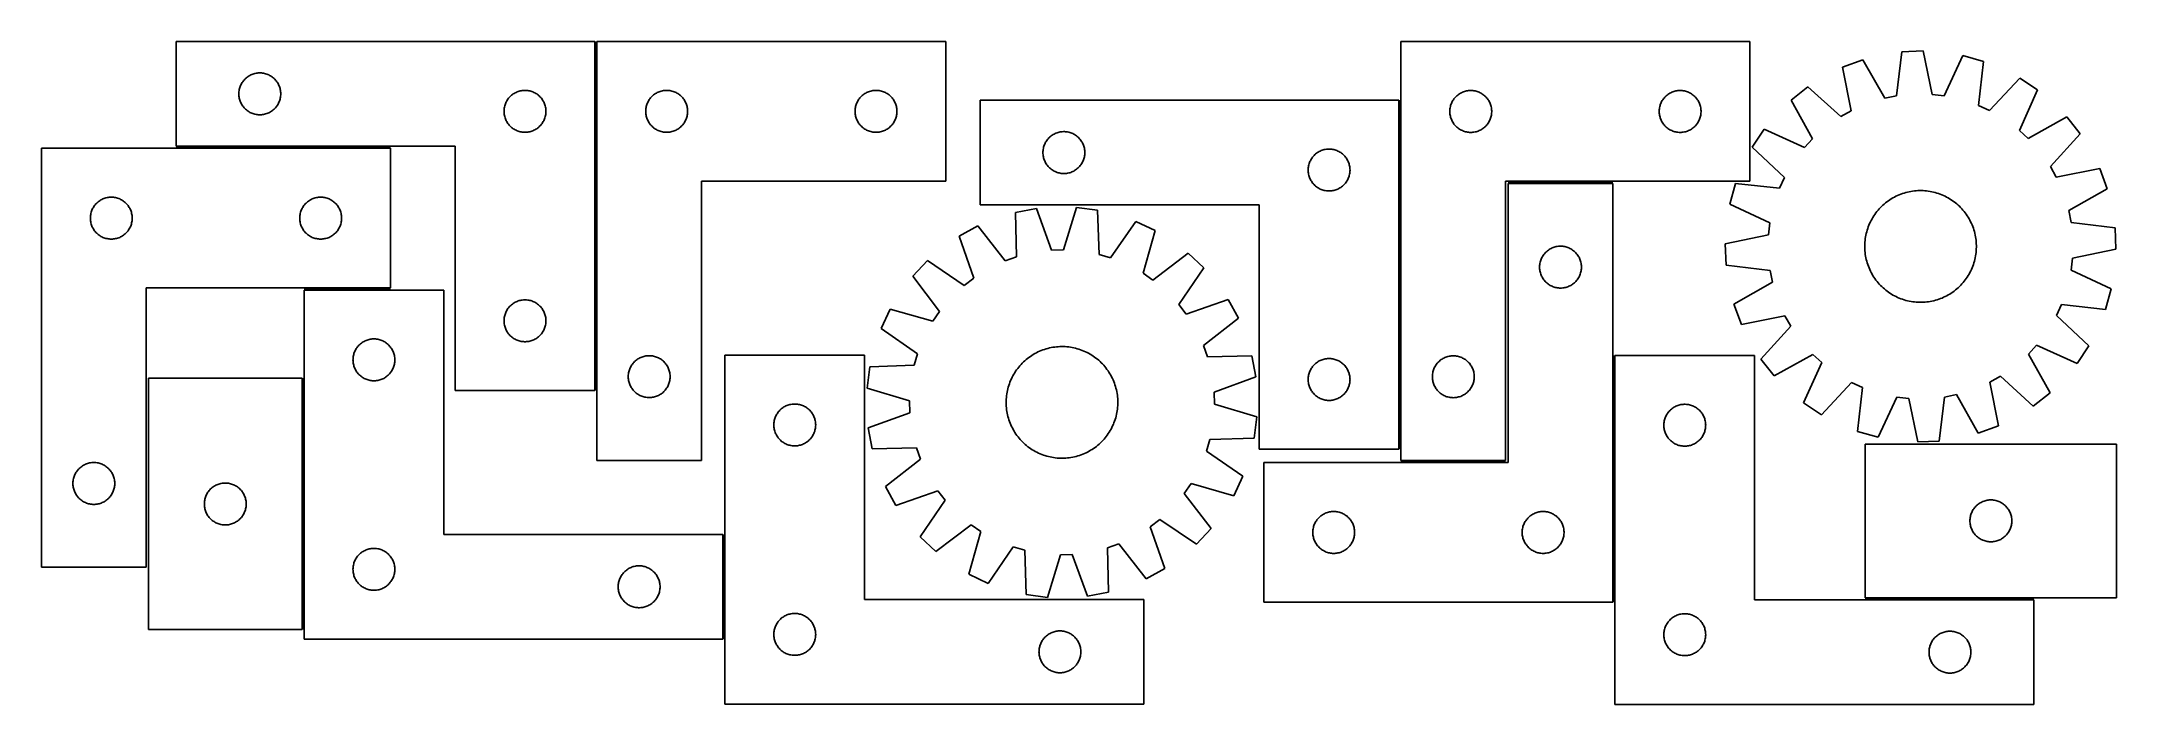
# Model space of a CAD drawing. Header units: millimetres. Extents: x 7 to 1493, y 7 to 481.
import ezdxf

# ---------------------------------------------------------------- set-up
doc = ezdxf.new("R2010")
doc.units = ezdxf.units.MM
doc.layers.add('COMMON', color=5, linetype='CONTINUOUS', true_color=0x0000ff)
doc.layers.add('CUT', color=7, linetype='CONTINUOUS', true_color=0x000000)

msp = doc.modelspace()

# ---------------------------------------------------------------- linework, layer by layer
at = {"layer": 'COMMON'}
for p, q in [((403.931363, 231.358922), (403.931363, 481.358922)), ((980.027792, 189.316198), (980.027792, 439.316198)), ((103.181362, 405.608921), (256.783285, 405.608921)), ((1132.605835, 380.530785), (1057.605835, 380.530785)), ((194.945161, 304.10892), (256.783285, 304.10892)), ((1133.355836, 79.780784), (1133.355836, 256.553252)), ((194.195161, 60.152131), (194.195161, 240.152131)), ((1055.777792, 180.530785), (980.777792, 180.530785)), ((495.695161, 128.35892), (495.695161, 53.35892)), ((1313.439102, 82.303252), (1434.105836, 82.303252))]:
    msp.add_line(p, q, dxfattribs=at)
at = {"layer": 'CUT'}
for p, q in [((403.181362, 481.358922), (103.181362, 481.358922)), ((103.181362, 481.358922), (103.181362, 406.358922)), ((403.181362, 231.358922), (403.181362, 481.358922)), ((404.681363, 481.358922), (404.681363, 181.358922)), ((654.681363, 481.358922), (404.681363, 481.358922)), ((654.681363, 381.358922), (654.681363, 481.358922)), ((980.777792, 481.280785), (980.777792, 181.280785)), ((1230.777792, 481.280785), (980.777792, 481.280785)), ((1230.777792, 381.280785), (1230.777792, 481.280785)), ((1311.67371, 468.339852), (1297.247122, 462.991571)), ((1297.247122, 462.991571), (1303.32156, 431.813439)), ((1327.390956, 440.736538), (1311.67371, 468.339852)), ((1339.655319, 473.951926), (1335.79788, 442.422656)), ((1355.028529, 474.580382), (1339.655319, 473.951926)), ((1361.446625, 443.471175), (1355.028529, 474.580382)), ((1383.374847, 471.27099), (1369.963124, 442.476885)), ((1398.189842, 467.118104), (1383.374847, 471.27099)), ((1394.680541, 435.548188), (1398.189842, 467.118104)), ((148.260863, 445.401237), (148.360043, 446.167281)), ((148.360043, 446.167281), (148.498526, 446.927203)), ((148.498526, 446.927203), (148.675946, 447.678989)), ((148.675946, 447.678989), (148.891831, 448.420645)), ((148.891831, 448.420645), (149.145609, 449.150204)), ((149.145609, 449.150204), (149.436608, 449.865731)), ((149.436608, 449.865731), (149.764055, 450.565329)), ((149.764055, 450.565329), (150.127083, 451.247143)), ((150.127083, 451.247143), (150.524728, 451.909365)), ((150.524728, 451.909365), (150.955936, 452.550239)), ((150.955936, 452.550239), (151.419564, 453.168065)), ((151.419564, 453.168065), (151.914383, 453.761204)), ((151.914383, 453.761204), (152.439079, 454.328085)), ((152.439079, 454.328085), (152.992261, 454.867203)), ((152.992261, 454.867203), (153.572464, 455.377129)), ((153.572464, 455.377129), (154.178147, 455.856511)), ((154.178147, 455.856511), (154.807706, 456.304077)), ((154.807706, 456.304077), (155.45947, 456.718642)), ((155.45947, 456.718642), (156.13171, 457.099104)), ((156.13171, 457.099104), (156.822646, 457.444456)), ((156.822646, 457.444456), (157.530443, 457.753782)), ((157.530443, 457.753782), (158.253226, 458.026261)), ((158.253226, 458.026261), (158.989077, 458.26117)), ((158.989077, 458.26117), (159.736045, 458.457888)), ((159.736045, 458.457888), (160.49215, 458.615892)), ((160.49215, 458.615892), (161.255386, 458.734762)), ((161.255386, 458.734762), (162.02373, 458.814185)), ((162.02373, 458.814185), (162.795143, 458.853949)), ((162.795143, 458.853949), (163.56758, 458.853949)), ((163.56758, 458.853949), (164.338993, 458.814185)), ((164.338993, 458.814185), (165.107337, 458.734762)), ((165.107337, 458.734762), (165.870573, 458.615892)), ((165.870573, 458.615892), (166.626678, 458.457888)), ((166.626678, 458.457888), (167.373646, 458.26117)), ((167.373646, 458.26117), (168.109497, 458.026261)), ((168.109497, 458.026261), (168.83228, 457.753782)), ((168.83228, 457.753782), (169.540077, 457.444456)), ((169.540077, 457.444456), (170.231013, 457.099104)), ((170.231013, 457.099104), (170.903254, 456.718642)), ((170.903254, 456.718642), (171.555017, 456.304077)), ((171.555017, 456.304077), (172.184576, 455.856511)), ((172.184576, 455.856511), (172.790259, 455.377129)), ((172.790259, 455.377129), (173.370462, 454.867203)), ((173.370462, 454.867203), (173.923644, 454.328085)), ((173.923644, 454.328085), (174.44834, 453.761204)), ((174.44834, 453.761204), (174.943159, 453.168065)), ((174.943159, 453.168065), (175.406787, 452.550239)), ((175.406787, 452.550239), (175.837995, 451.909365)), ((175.837995, 451.909365), (176.23564, 451.247143)), ((176.23564, 451.247143), (176.598668, 450.565329)), ((176.598668, 450.565329), (176.926115, 449.865731)), ((176.926115, 449.865731), (177.217114, 449.150204)), ((177.217114, 449.150204), (177.470892, 448.420645)), ((177.470892, 448.420645), (177.686777, 447.678989)), ((177.686777, 447.678989), (177.864197, 446.927203)), ((177.864197, 446.927203), (178.00268, 446.167281)), ((178.00268, 446.167281), (178.10186, 445.401237)), ((349.736045, 445.957888), (350.49215, 446.115892)), ((350.49215, 446.115892), (351.255386, 446.234762)), ((351.255386, 446.234762), (352.02373, 446.314185)), ((352.02373, 446.314185), (352.795143, 446.353949)), ((352.795143, 446.353949), (353.56758, 446.353949)), ((353.56758, 446.353949), (354.338993, 446.314185)), ((354.338993, 446.314185), (355.107337, 446.234762)), ((355.107337, 446.234762), (355.870573, 446.115892)), ((355.870573, 446.115892), (356.626678, 445.957888)), ((450.861296, 445.864338), (451.613082, 446.041758)), ((451.613082, 446.041758), (452.373004, 446.180241)), ((452.373004, 446.180241), (453.139048, 446.27942)), ((453.139048, 446.27942), (453.909181, 446.339034)), ((453.909181, 446.339034), (454.681363, 446.358922)), ((454.681363, 446.358922), (455.453544, 446.339034)), ((455.453544, 446.339034), (456.223677, 446.27942)), ((456.223677, 446.27942), (456.989721, 446.180241)), ((456.989721, 446.180241), (457.749644, 446.041758)), ((457.749644, 446.041758), (458.501429, 445.864338)), ((600.861296, 445.864338), (601.613082, 446.041758)), ((601.613082, 446.041758), (602.373004, 446.180241)), ((602.373004, 446.180241), (603.139048, 446.27942)), ((603.139048, 446.27942), (603.909181, 446.339034)), ((603.909181, 446.339034), (604.681363, 446.358922)), ((604.681363, 446.358922), (605.453544, 446.339034)), ((605.453544, 446.339034), (606.223677, 446.27942)), ((606.223677, 446.27942), (606.989721, 446.180241)), ((606.989721, 446.180241), (607.749644, 446.041758)), ((607.749644, 446.041758), (608.501429, 445.864338)), ((1027.709511, 445.96362), (1028.469433, 446.102103)), ((1028.469433, 446.102103), (1029.235477, 446.201283)), ((1029.235477, 446.201283), (1030.00561, 446.260896)), ((1030.00561, 446.260896), (1030.777792, 446.280785)), ((1030.777792, 446.280785), (1031.549973, 446.260896)), ((1031.549973, 446.260896), (1032.320107, 446.201283)), ((1032.320107, 446.201283), (1033.08615, 446.102103)), ((1033.08615, 446.102103), (1033.846073, 445.96362)), ((1177.709511, 445.96362), (1178.469433, 446.102103)), ((1178.469433, 446.102103), (1179.235477, 446.201283)), ((1179.235477, 446.201283), (1180.00561, 446.260896)), ((1180.00561, 446.260896), (1180.777792, 446.280785)), ((1180.777792, 446.280785), (1181.549973, 446.260896)), ((1181.549973, 446.260896), (1182.320107, 446.201283)), ((1182.320107, 446.201283), (1183.08615, 446.102103)), ((1183.08615, 446.102103), (1183.846073, 445.96362)), ((1272.369257, 449.007378), (1260.301466, 439.462801)), ((1295.847139, 427.611963), (1272.369257, 449.007378)), ((1424.126134, 455.211191), (1402.47296, 431.97082)), ((1423.839535, 417.743136), (1436.93272, 446.683476)), ((1436.93272, 446.683476), (1424.126134, 455.211191)), ((148.181362, 443.858922), (148.20125, 444.631104)), ((148.20125, 443.086741), (148.181362, 443.858922)), ((148.20125, 444.631104), (148.260863, 445.401237)), ((148.260863, 442.316607), (148.20125, 443.086741)), ((148.360043, 441.550564), (148.260863, 442.316607)), ((148.498526, 440.790641), (148.360043, 441.550564)), ((148.675946, 440.038855), (148.498526, 440.790641)), ((148.891831, 439.2972), (148.675946, 440.038855)), ((149.145609, 438.567641), (148.891831, 439.2972)), ((149.436608, 437.852114), (149.145609, 438.567641)), ((149.764055, 437.152515), (149.436608, 437.852114)), ((150.127083, 436.470701), (149.764055, 437.152515)), ((150.524728, 435.808479), (150.127083, 436.470701)), ((150.955936, 435.167606), (150.524728, 435.808479)), ((151.419564, 434.54978), (150.955936, 435.167606)), ((151.914383, 433.95664), (151.419564, 434.54978)), ((152.439079, 433.38976), (151.914383, 433.95664)), ((152.992261, 432.850642), (152.439079, 433.38976)), ((153.572464, 432.340716), (152.992261, 432.850642)), ((154.178147, 431.861334), (153.572464, 432.340716)), ((154.807706, 431.413767), (154.178147, 431.861334)), ((155.45947, 430.999203), (154.807706, 431.413767)), ((171.555017, 431.413767), (170.903254, 430.999203)), ((172.184576, 431.861334), (171.555017, 431.413767)), ((172.790259, 432.340716), (172.184576, 431.861334)), ((173.370462, 432.850642), (172.790259, 432.340716)), ((173.923644, 433.38976), (173.370462, 432.850642)), ((174.44834, 433.95664), (173.923644, 433.38976)), ((174.943159, 434.54978), (174.44834, 433.95664)), ((175.406787, 435.167606), (174.943159, 434.54978)), ((175.837995, 435.808479), (175.406787, 435.167606)), ((176.23564, 436.470701), (175.837995, 435.808479)), ((176.598668, 437.152515), (176.23564, 436.470701)), ((176.926115, 437.852114), (176.598668, 437.152515)), ((177.217114, 438.567641), (176.926115, 437.852114)), ((177.470892, 439.2972), (177.217114, 438.567641)), ((177.686777, 440.038855), (177.470892, 439.2972)), ((177.864197, 440.790641), (177.686777, 440.038855)), ((178.00268, 441.550564), (177.864197, 440.790641)), ((178.10186, 442.316607), (178.00268, 441.550564)), ((178.10186, 445.401237), (178.161473, 444.631104)), ((178.161473, 443.086741), (178.10186, 442.316607)), ((178.161473, 444.631104), (178.181362, 443.858922)), ((178.181362, 443.858922), (178.161473, 443.086741)), ((338.181362, 431.358922), (338.20125, 432.131104)), ((338.20125, 430.586741), (338.181362, 431.358922)), ((338.20125, 432.131104), (338.260863, 432.901237)), ((338.260863, 432.901237), (338.360043, 433.667281)), ((338.360043, 433.667281), (338.498526, 434.427203)), ((338.498526, 434.427203), (338.675946, 435.178989)), ((338.675946, 435.178989), (338.891831, 435.920645)), ((338.891831, 435.920645), (339.145609, 436.650204)), ((339.145609, 436.650204), (339.436608, 437.365731)), ((339.436608, 437.365731), (339.764055, 438.065329)), ((339.764055, 438.065329), (340.127083, 438.747143)), ((340.127083, 438.747143), (340.524728, 439.409365)), ((340.524728, 439.409365), (340.955936, 440.050239)), ((340.955936, 440.050239), (341.419564, 440.668065)), ((341.419564, 440.668065), (341.914383, 441.261204)), ((341.914383, 441.261204), (342.439079, 441.828085)), ((342.439079, 441.828085), (342.992261, 442.367203)), ((342.992261, 442.367203), (343.572464, 442.877129)), ((343.572464, 442.877129), (344.178147, 443.356511)), ((344.178147, 443.356511), (344.807706, 443.804077)), ((344.807706, 443.804077), (345.45947, 444.218642)), ((345.45947, 444.218642), (346.13171, 444.599104)), ((346.13171, 444.599104), (346.822646, 444.944456)), ((346.822646, 444.944456), (347.530443, 445.253782)), ((347.530443, 445.253782), (348.253226, 445.526261)), ((348.253226, 445.526261), (348.989077, 445.76117)), ((348.989077, 445.76117), (349.736045, 445.957888)), ((356.626678, 445.957888), (357.373646, 445.76117)), ((357.373646, 445.76117), (358.109497, 445.526261)), ((358.109497, 445.526261), (358.83228, 445.253782)), ((358.83228, 445.253782), (359.540077, 444.944456)), ((359.540077, 444.944456), (360.231013, 444.599104)), ((360.231013, 444.599104), (360.903254, 444.218642)), ((360.903254, 444.218642), (361.555017, 443.804077)), ((361.555017, 443.804077), (362.184576, 443.356511)), ((362.184576, 443.356511), (362.790259, 442.877129)), ((362.790259, 442.877129), (363.370462, 442.367203)), ((363.370462, 442.367203), (363.923644, 441.828085)), ((363.923644, 441.828085), (364.44834, 441.261204)), ((364.44834, 441.261204), (364.943159, 440.668065)), ((364.943159, 440.668065), (365.406787, 440.050239)), ((365.406787, 440.050239), (365.837995, 439.409365)), ((365.837995, 439.409365), (366.23564, 438.747143)), ((366.23564, 438.747143), (366.598668, 438.065329)), ((366.598668, 438.065329), (366.926115, 437.365731)), ((366.926115, 437.365731), (367.217114, 436.650204)), ((367.217114, 436.650204), (367.470892, 435.920645)), ((367.470892, 435.920645), (367.686777, 435.178989)), ((367.686777, 435.178989), (367.864197, 434.427203)), ((367.864197, 434.427203), (368.00268, 433.667281)), ((368.00268, 433.667281), (368.10186, 432.901237)), ((368.10186, 432.901237), (368.161473, 432.131104)), ((368.161473, 432.131104), (368.181362, 431.358922)), ((368.181362, 431.358922), (368.161473, 430.586741)), ((439.686336, 431.745141), (439.7261, 432.516554)), ((439.686336, 430.972704), (439.686336, 431.745141)), ((439.7261, 432.516554), (439.805522, 433.284898)), ((439.805522, 433.284898), (439.924393, 434.048134)), ((439.924393, 434.048134), (440.082397, 434.804238)), ((440.082397, 434.804238), (440.279114, 435.551207)), ((440.279114, 435.551207), (440.514024, 436.287058)), ((440.514024, 436.287058), (440.786503, 437.009841)), ((440.786503, 437.009841), (441.095829, 437.717638)), ((441.095829, 437.717638), (441.441181, 438.408573)), ((441.441181, 438.408573), (441.821643, 439.080814)), ((441.821643, 439.080814), (442.236207, 439.732578)), ((442.236207, 439.732578), (442.683774, 440.362136)), ((442.683774, 440.362136), (443.163156, 440.96782)), ((443.163156, 440.96782), (443.673082, 441.548022)), ((443.673082, 441.548022), (444.2122, 442.101205)), ((444.2122, 442.101205), (444.779081, 442.625901)), ((444.779081, 442.625901), (445.37222, 443.120719)), ((445.37222, 443.120719), (445.990046, 443.584347)), ((445.990046, 443.584347), (446.63092, 444.015556)), ((446.63092, 444.015556), (447.293142, 444.413201)), ((447.293142, 444.413201), (447.974956, 444.776229)), ((447.974956, 444.776229), (448.674554, 445.103676)), ((448.674554, 445.103676), (449.390081, 445.394675)), ((449.390081, 445.394675), (450.11964, 445.648453)), ((450.11964, 445.648453), (450.861296, 445.864338)), ((458.501429, 445.864338), (459.243085, 445.648453)), ((459.243085, 445.648453), (459.972644, 445.394675)), ((459.972644, 445.394675), (460.688171, 445.103676)), ((460.688171, 445.103676), (461.387769, 444.776229)), ((461.387769, 444.776229), (462.069584, 444.413201)), ((462.069584, 444.413201), (462.731805, 444.015556)), ((462.731805, 444.015556), (463.372679, 443.584347)), ((463.372679, 443.584347), (463.990505, 443.120719)), ((463.990505, 443.120719), (464.583644, 442.625901)), ((464.583644, 442.625901), (465.150525, 442.101205)), ((465.150525, 442.101205), (465.689643, 441.548022)), ((465.689643, 441.548022), (466.199569, 440.96782)), ((466.199569, 440.96782), (466.678951, 440.362136)), ((466.678951, 440.362136), (467.126518, 439.732578)), ((467.126518, 439.732578), (467.541082, 439.080814)), ((467.541082, 439.080814), (467.921545, 438.408573)), ((467.921545, 438.408573), (468.266896, 437.717638)), ((468.266896, 437.717638), (468.576222, 437.009841)), ((468.576222, 437.009841), (468.848701, 436.287058)), ((468.848701, 436.287058), (469.083611, 435.551207)), ((469.083611, 435.551207), (469.280328, 434.804238)), ((469.280328, 434.804238), (469.438332, 434.048134)), ((469.438332, 434.048134), (469.557203, 433.284898)), ((469.557203, 433.284898), (469.636625, 432.516554)), ((469.636625, 432.516554), (469.67639, 431.745141)), ((469.67639, 431.745141), (469.67639, 430.972704)), ((589.686336, 431.745141), (589.7261, 432.516554)), ((589.686336, 430.972704), (589.686336, 431.745141)), ((589.7261, 432.516554), (589.805522, 433.284898)), ((589.805522, 433.284898), (589.924393, 434.048134)), ((589.924393, 434.048134), (590.082397, 434.804238)), ((590.082397, 434.804238), (590.279114, 435.551207)), ((590.279114, 435.551207), (590.514024, 436.287058)), ((590.514024, 436.287058), (590.786503, 437.009841)), ((590.786503, 437.009841), (591.095829, 437.717638)), ((591.095829, 437.717638), (591.441181, 438.408573)), ((591.441181, 438.408573), (591.821643, 439.080814)), ((591.821643, 439.080814), (592.236207, 439.732578)), ((592.236207, 439.732578), (592.683774, 440.362136)), ((592.683774, 440.362136), (593.163156, 440.96782)), ((593.163156, 440.96782), (593.673082, 441.548022)), ((593.673082, 441.548022), (594.2122, 442.101205)), ((594.2122, 442.101205), (594.779081, 442.625901)), ((594.779081, 442.625901), (595.37222, 443.120719)), ((595.37222, 443.120719), (595.990046, 443.584347)), ((595.990046, 443.584347), (596.63092, 444.015556)), ((596.63092, 444.015556), (597.293142, 444.413201)), ((597.293142, 444.413201), (597.974956, 444.776229)), ((597.974956, 444.776229), (598.674554, 445.103676)), ((598.674554, 445.103676), (599.390081, 445.394675)), ((599.390081, 445.394675), (600.11964, 445.648453)), ((600.11964, 445.648453), (600.861296, 445.864338)), ((608.501429, 445.864338), (609.243085, 445.648453)), ((609.243085, 445.648453), (609.972644, 445.394675)), ((609.972644, 445.394675), (610.688171, 445.103676)), ((610.688171, 445.103676), (611.387769, 444.776229)), ((611.387769, 444.776229), (612.069584, 444.413201)), ((612.069584, 444.413201), (612.731805, 444.015556)), ((612.731805, 444.015556), (613.372679, 443.584347)), ((613.372679, 443.584347), (613.990505, 443.120719)), ((613.990505, 443.120719), (614.583644, 442.625901)), ((614.583644, 442.625901), (615.150525, 442.101205)), ((615.150525, 442.101205), (615.689643, 441.548022)), ((615.689643, 441.548022), (616.199569, 440.96782)), ((616.199569, 440.96782), (616.678951, 440.362136)), ((616.678951, 440.362136), (617.126518, 439.732578)), ((617.126518, 439.732578), (617.541082, 439.080814)), ((617.541082, 439.080814), (617.921545, 438.408573)), ((617.921545, 438.408573), (618.266896, 437.717638)), ((618.266896, 437.717638), (618.576222, 437.009841)), ((618.576222, 437.009841), (618.848701, 436.287058)), ((618.848701, 436.287058), (619.083611, 435.551207)), ((619.083611, 435.551207), (619.280328, 434.804238)), ((619.280328, 434.804238), (619.438332, 434.048134)), ((619.438332, 434.048134), (619.557203, 433.284898)), ((619.557203, 433.284898), (619.636625, 432.516554)), ((619.636625, 432.516554), (619.67639, 431.745141)), ((619.67639, 431.745141), (619.67639, 430.972704)), ((979.277791, 439.316198), (679.277791, 439.316198)), ((679.277791, 439.316198), (679.277791, 364.316198)), ((979.277791, 189.316198), (979.277791, 439.316198)), ((1015.782765, 431.667003), (1015.822529, 432.438417)), ((1015.782765, 430.894566), (1015.782765, 431.667003)), ((1015.822529, 432.438417), (1015.901952, 433.20676)), ((1015.901952, 433.20676), (1016.020823, 433.969996)), ((1016.020823, 433.969996), (1016.178826, 434.726101)), ((1016.178826, 434.726101), (1016.375544, 435.473069)), ((1016.375544, 435.473069), (1016.610453, 436.20892)), ((1016.610453, 436.20892), (1016.882932, 436.931703)), ((1016.882932, 436.931703), (1017.192258, 437.6395)), ((1017.192258, 437.6395), (1017.53761, 438.330436)), ((1017.53761, 438.330436), (1017.918072, 439.002677)), ((1017.918072, 439.002677), (1018.332637, 439.65444)), ((1018.332637, 439.65444), (1018.780203, 440.283999)), ((1018.780203, 440.283999), (1019.259585, 440.889682)), ((1019.259585, 440.889682), (1019.769511, 441.469885)), ((1019.769511, 441.469885), (1020.308629, 442.023067)), ((1020.308629, 442.023067), (1020.87551, 442.547764)), ((1020.87551, 442.547764), (1021.46865, 443.042582)), ((1021.46865, 443.042582), (1022.086475, 443.50621)), ((1022.086475, 443.50621), (1022.727349, 443.937418)), ((1022.727349, 443.937418), (1023.389571, 444.335063)), ((1023.389571, 444.335063), (1024.071385, 444.698091)), ((1024.071385, 444.698091), (1024.770983, 445.025538)), ((1024.770983, 445.025538), (1025.486511, 445.316537)), ((1025.486511, 445.316537), (1026.216069, 445.570315)), ((1026.216069, 445.570315), (1026.957725, 445.7862)), ((1026.957725, 445.7862), (1027.709511, 445.96362)), ((1033.846073, 445.96362), (1034.597859, 445.7862)), ((1034.597859, 445.7862), (1035.339514, 445.570315)), ((1035.339514, 445.570315), (1036.069073, 445.316537)), ((1036.069073, 445.316537), (1036.7846, 445.025538)), ((1036.7846, 445.025538), (1037.484199, 444.698091)), ((1037.484199, 444.698091), (1038.166013, 444.335063)), ((1038.166013, 444.335063), (1038.828235, 443.937418)), ((1038.828235, 443.937418), (1039.469108, 443.50621)), ((1039.469108, 443.50621), (1040.086934, 443.042582)), ((1040.086934, 443.042582), (1040.680074, 442.547764)), ((1040.680074, 442.547764), (1041.246954, 442.023067)), ((1041.246954, 442.023067), (1041.786072, 441.469885)), ((1041.786072, 441.469885), (1042.295999, 440.889682)), ((1042.295999, 440.889682), (1042.77538, 440.283999)), ((1042.77538, 440.283999), (1043.222947, 439.65444)), ((1043.222947, 439.65444), (1043.637511, 439.002677)), ((1043.637511, 439.002677), (1044.017974, 438.330436)), ((1044.017974, 438.330436), (1044.363326, 437.6395)), ((1044.363326, 437.6395), (1044.672651, 436.931703)), ((1044.672651, 436.931703), (1044.94513, 436.20892)), ((1044.94513, 436.20892), (1045.18004, 435.473069)), ((1045.18004, 435.473069), (1045.376757, 434.726101)), ((1045.376757, 434.726101), (1045.534761, 433.969996)), ((1045.534761, 433.969996), (1045.653632, 433.20676)), ((1045.653632, 433.20676), (1045.733055, 432.438417)), ((1045.733055, 432.438417), (1045.772819, 431.667003)), ((1045.772819, 431.667003), (1045.772819, 430.894566)), ((1165.782765, 431.667003), (1165.822529, 432.438417)), ((1165.782765, 430.894566), (1165.782765, 431.667003)), ((1165.822529, 432.438417), (1165.901952, 433.20676)), ((1165.901952, 433.20676), (1166.020823, 433.969996)), ((1166.020823, 433.969996), (1166.178826, 434.726101)), ((1166.178826, 434.726101), (1166.375544, 435.473069)), ((1166.375544, 435.473069), (1166.610453, 436.20892)), ((1166.610453, 436.20892), (1166.882932, 436.931703)), ((1166.882932, 436.931703), (1167.192258, 437.6395)), ((1167.192258, 437.6395), (1167.53761, 438.330436)), ((1167.53761, 438.330436), (1167.918072, 439.002677)), ((1167.918072, 439.002677), (1168.332637, 439.65444)), ((1168.332637, 439.65444), (1168.780203, 440.283999)), ((1168.780203, 440.283999), (1169.259585, 440.889682)), ((1169.259585, 440.889682), (1169.769511, 441.469885)), ((1169.769511, 441.469885), (1170.308629, 442.023067)), ((1170.308629, 442.023067), (1170.87551, 442.547764)), ((1170.87551, 442.547764), (1171.46865, 443.042582)), ((1171.46865, 443.042582), (1172.086475, 443.50621)), ((1172.086475, 443.50621), (1172.727349, 443.937418)), ((1172.727349, 443.937418), (1173.389571, 444.335063)), ((1173.389571, 444.335063), (1174.071385, 444.698091)), ((1174.071385, 444.698091), (1174.770983, 445.025538)), ((1174.770983, 445.025538), (1175.486511, 445.316537)), ((1175.486511, 445.316537), (1176.216069, 445.570315)), ((1176.216069, 445.570315), (1176.957725, 445.7862)), ((1176.957725, 445.7862), (1177.709511, 445.96362)), ((1183.846073, 445.96362), (1184.597859, 445.7862)), ((1184.597859, 445.7862), (1185.339514, 445.570315)), ((1185.339514, 445.570315), (1186.069073, 445.316537)), ((1186.069073, 445.316537), (1186.7846, 445.025538)), ((1186.7846, 445.025538), (1187.484199, 444.698091)), ((1187.484199, 444.698091), (1188.166013, 444.335063)), ((1188.166013, 444.335063), (1188.828235, 443.937418)), ((1188.828235, 443.937418), (1189.469108, 443.50621)), ((1189.469108, 443.50621), (1190.086934, 443.042582)), ((1190.086934, 443.042582), (1190.680074, 442.547764)), ((1190.680074, 442.547764), (1191.246954, 442.023067)), ((1191.246954, 442.023067), (1191.786072, 441.469885)), ((1191.786072, 441.469885), (1192.295999, 440.889682)), ((1192.295999, 440.889682), (1192.77538, 440.283999)), ((1192.77538, 440.283999), (1193.222947, 439.65444)), ((1193.222947, 439.65444), (1193.637511, 439.002677)), ((1193.637511, 439.002677), (1194.017974, 438.330436)), ((1194.017974, 438.330436), (1194.363326, 437.6395)), ((1194.363326, 437.6395), (1194.672651, 436.931703)), ((1194.672651, 436.931703), (1194.94513, 436.20892)), ((1194.94513, 436.20892), (1195.18004, 435.473069)), ((1195.18004, 435.473069), (1195.376757, 434.726101)), ((1195.376757, 434.726101), (1195.534761, 433.969996)), ((1195.534761, 433.969996), (1195.653632, 433.20676)), ((1195.653632, 433.20676), (1195.733055, 432.438417)), ((1195.733055, 432.438417), (1195.772819, 431.667003)), ((1195.772819, 431.667003), (1195.772819, 430.894566)), ((1260.301466, 439.462801), (1275.713173, 411.687739)), ((1303.32156, 431.813439), (1295.847139, 427.611963)), ((1335.79788, 442.422656), (1327.390956, 440.736538)), ((1369.963124, 442.476885), (1361.446625, 443.471175)), ((1402.47296, 431.97082), (1394.680541, 435.548188)), ((156.13171, 430.61874), (155.45947, 430.999203)), ((156.822646, 430.273388), (156.13171, 430.61874)), ((157.530443, 429.964063), (156.822646, 430.273388)), ((158.253226, 429.691584), (157.530443, 429.964063)), ((158.989077, 429.456674), (158.253226, 429.691584)), ((159.736045, 429.259957), (158.989077, 429.456674)), ((160.49215, 429.101953), (159.736045, 429.259957)), ((161.255386, 428.983082), (160.49215, 429.101953)), ((162.02373, 428.903659), (161.255386, 428.983082)), ((162.795143, 428.863895), (162.02373, 428.903659)), ((163.56758, 428.863895), (162.795143, 428.863895)), ((164.338993, 428.903659), (163.56758, 428.863895)), ((165.107337, 428.983082), (164.338993, 428.903659)), ((165.870573, 429.101953), (165.107337, 428.983082)), ((166.626678, 429.259957), (165.870573, 429.101953)), ((167.373646, 429.456674), (166.626678, 429.259957)), ((168.109497, 429.691584), (167.373646, 429.456674)), ((168.83228, 429.964063), (168.109497, 429.691584)), ((169.540077, 430.273388), (168.83228, 429.964063)), ((170.231013, 430.61874), (169.540077, 430.273388)), ((170.903254, 430.999203), (170.231013, 430.61874)), ((338.260863, 429.816607), (338.20125, 430.586741)), ((338.360043, 429.050564), (338.260863, 429.816607)), ((338.498526, 428.290641), (338.360043, 429.050564)), ((338.675946, 427.538855), (338.498526, 428.290641)), ((338.891831, 426.7972), (338.675946, 427.538855)), ((339.145609, 426.067641), (338.891831, 426.7972)), ((339.436608, 425.352114), (339.145609, 426.067641)), ((339.764055, 424.652515), (339.436608, 425.352114)), ((340.127083, 423.970701), (339.764055, 424.652515)), ((340.524728, 423.308479), (340.127083, 423.970701)), ((340.955936, 422.667606), (340.524728, 423.308479)), ((341.419564, 422.04978), (340.955936, 422.667606)), ((341.914383, 421.45664), (341.419564, 422.04978)), ((342.439079, 420.88976), (341.914383, 421.45664)), ((342.992261, 420.350642), (342.439079, 420.88976)), ((343.572464, 419.840716), (342.992261, 420.350642)), ((344.178147, 419.361334), (343.572464, 419.840716)), ((344.807706, 418.913767), (344.178147, 419.361334)), ((345.45947, 418.499203), (344.807706, 418.913767)), ((346.13171, 418.11874), (345.45947, 418.499203)), ((346.822646, 417.773388), (346.13171, 418.11874)), ((347.530443, 417.464063), (346.822646, 417.773388)), ((348.253226, 417.191584), (347.530443, 417.464063)), ((348.989077, 416.956674), (348.253226, 417.191584)), ((349.736045, 416.759957), (348.989077, 416.956674)), ((350.49215, 416.601953), (349.736045, 416.759957)), ((351.255386, 416.483082), (350.49215, 416.601953)), ((352.02373, 416.403659), (351.255386, 416.483082)), ((352.795143, 416.363895), (352.02373, 416.403659)), ((353.56758, 416.363895), (352.795143, 416.363895)), ((354.338993, 416.403659), (353.56758, 416.363895)), ((355.107337, 416.483082), (354.338993, 416.403659)), ((355.870573, 416.601953), (355.107337, 416.483082)), ((356.626678, 416.759957), (355.870573, 416.601953)), ((357.373646, 416.956674), (356.626678, 416.759957)), ((358.109497, 417.191584), (357.373646, 416.956674)), ((358.83228, 417.464063), (358.109497, 417.191584)), ((359.540077, 417.773388), (358.83228, 417.464063)), ((360.231013, 418.11874), (359.540077, 417.773388)), ((360.903254, 418.499203), (360.231013, 418.11874)), ((361.555017, 418.913767), (360.903254, 418.499203)), ((362.184576, 419.361334), (361.555017, 418.913767)), ((362.790259, 419.840716), (362.184576, 419.361334)), ((363.370462, 420.350642), (362.790259, 419.840716)), ((363.923644, 420.88976), (363.370462, 420.350642)), ((364.44834, 421.45664), (363.923644, 420.88976)), ((364.943159, 422.04978), (364.44834, 421.45664)), ((365.406787, 422.667606), (364.943159, 422.04978)), ((365.837995, 423.308479), (365.406787, 422.667606)), ((366.23564, 423.970701), (365.837995, 423.308479)), ((366.598668, 424.652515), (366.23564, 423.970701)), ((366.926115, 425.352114), (366.598668, 424.652515)), ((367.217114, 426.067641), (366.926115, 425.352114)), ((367.470892, 426.7972), (367.217114, 426.067641)), ((367.686777, 427.538855), (367.470892, 426.7972)), ((367.864197, 428.290641), (367.686777, 427.538855)), ((368.00268, 429.050564), (367.864197, 428.290641)), ((368.10186, 429.816607), (368.00268, 429.050564)), ((368.161473, 430.586741), (368.10186, 429.816607)), ((439.7261, 430.20129), (439.686336, 430.972704)), ((439.805522, 429.432947), (439.7261, 430.20129)), ((439.924393, 428.669711), (439.805522, 429.432947)), ((440.082397, 427.913606), (439.924393, 428.669711)), ((440.279114, 427.166638), (440.082397, 427.913606)), ((440.514024, 426.430787), (440.279114, 427.166638)), ((440.786503, 425.708004), (440.514024, 426.430787)), ((441.095829, 425.000206), (440.786503, 425.708004)), ((441.441181, 424.309271), (441.095829, 425.000206)), ((441.821643, 423.63703), (441.441181, 424.309271)), ((442.236207, 422.985266), (441.821643, 423.63703)), ((442.683774, 422.355708), (442.236207, 422.985266)), ((443.163156, 421.750025), (442.683774, 422.355708)), ((443.673082, 421.169822), (443.163156, 421.750025)), ((444.2122, 420.616639), (443.673082, 421.169822)), ((444.779081, 420.091943), (444.2122, 420.616639)), ((445.37222, 419.597125), (444.779081, 420.091943)), ((445.990046, 419.133497), (445.37222, 419.597125)), ((446.63092, 418.702289), (445.990046, 419.133497)), ((447.293142, 418.304644), (446.63092, 418.702289)), ((447.974956, 417.941616), (447.293142, 418.304644)), ((448.674554, 417.614169), (447.974956, 417.941616)), ((449.390081, 417.32317), (448.674554, 417.614169)), ((450.11964, 417.069392), (449.390081, 417.32317)), ((450.861296, 416.853506), (450.11964, 417.069392)), ((451.613082, 416.676087), (450.861296, 416.853506)), ((452.373004, 416.537604), (451.613082, 416.676087)), ((453.139048, 416.438424), (452.373004, 416.537604)), ((453.909181, 416.378811), (453.139048, 416.438424)), ((454.681363, 416.358922), (453.909181, 416.378811)), ((455.453544, 416.378811), (454.681363, 416.358922)), ((456.223677, 416.438424), (455.453544, 416.378811)), ((456.989721, 416.537604), (456.223677, 416.438424)), ((457.749644, 416.676087), (456.989721, 416.537604)), ((458.501429, 416.853506), (457.749644, 416.676087)), ((459.243085, 417.069392), (458.501429, 416.853506)), ((459.972644, 417.32317), (459.243085, 417.069392)), ((460.688171, 417.614169), (459.972644, 417.32317)), ((461.387769, 417.941616), (460.688171, 417.614169)), ((462.069584, 418.304644), (461.387769, 417.941616)), ((462.731805, 418.702289), (462.069584, 418.304644)), ((463.372679, 419.133497), (462.731805, 418.702289)), ((463.990505, 419.597125), (463.372679, 419.133497)), ((464.583644, 420.091943), (463.990505, 419.597125)), ((465.150525, 420.616639), (464.583644, 420.091943)), ((465.689643, 421.169822), (465.150525, 420.616639)), ((466.199569, 421.750025), (465.689643, 421.169822)), ((466.678951, 422.355708), (466.199569, 421.750025)), ((467.126518, 422.985266), (466.678951, 422.355708)), ((467.541082, 423.63703), (467.126518, 422.985266)), ((467.921545, 424.309271), (467.541082, 423.63703)), ((468.266896, 425.000206), (467.921545, 424.309271)), ((468.576222, 425.708004), (468.266896, 425.000206)), ((468.848701, 426.430787), (468.576222, 425.708004)), ((469.083611, 427.166638), (468.848701, 426.430787)), ((469.280328, 427.913606), (469.083611, 427.166638)), ((469.438332, 428.669711), (469.280328, 427.913606)), ((469.557203, 429.432947), (469.438332, 428.669711)), ((469.636625, 430.20129), (469.557203, 429.432947)), ((469.67639, 430.972704), (469.636625, 430.20129)), ((589.7261, 430.20129), (589.686336, 430.972704)), ((589.805522, 429.432947), (589.7261, 430.20129)), ((589.924393, 428.669711), (589.805522, 429.432947)), ((590.082397, 427.913606), (589.924393, 428.669711)), ((590.279114, 427.166638), (590.082397, 427.913606)), ((590.514024, 426.430787), (590.279114, 427.166638)), ((590.786503, 425.708004), (590.514024, 426.430787)), ((591.095829, 425.000206), (590.786503, 425.708004)), ((591.441181, 424.309271), (591.095829, 425.000206)), ((591.821643, 423.63703), (591.441181, 424.309271)), ((592.236207, 422.985266), (591.821643, 423.63703)), ((592.683774, 422.355708), (592.236207, 422.985266)), ((593.163156, 421.750025), (592.683774, 422.355708)), ((593.673082, 421.169822), (593.163156, 421.750025)), ((594.2122, 420.616639), (593.673082, 421.169822)), ((594.779081, 420.091943), (594.2122, 420.616639)), ((595.37222, 419.597125), (594.779081, 420.091943)), ((595.990046, 419.133497), (595.37222, 419.597125)), ((596.63092, 418.702289), (595.990046, 419.133497)), ((597.293142, 418.304644), (596.63092, 418.702289)), ((597.974956, 417.941616), (597.293142, 418.304644)), ((598.674554, 417.614169), (597.974956, 417.941616)), ((599.390081, 417.32317), (598.674554, 417.614169)), ((600.11964, 417.069392), (599.390081, 417.32317)), ((600.861296, 416.853506), (600.11964, 417.069392)), ((601.613082, 416.676087), (600.861296, 416.853506)), ((602.373004, 416.537604), (601.613082, 416.676087)), ((603.139048, 416.438424), (602.373004, 416.537604)), ((603.909181, 416.378811), (603.139048, 416.438424)), ((604.681363, 416.358922), (603.909181, 416.378811)), ((605.453544, 416.378811), (604.681363, 416.358922)), ((606.223677, 416.438424), (605.453544, 416.378811)), ((606.989721, 416.537604), (606.223677, 416.438424)), ((607.749644, 416.676087), (606.989721, 416.537604)), ((608.501429, 416.853506), (607.749644, 416.676087)), ((609.243085, 417.069392), (608.501429, 416.853506)), ((609.972644, 417.32317), (609.243085, 417.069392)), ((610.688171, 417.614169), (609.972644, 417.32317)), ((611.387769, 417.941616), (610.688171, 417.614169)), ((612.069584, 418.304644), (611.387769, 417.941616)), ((612.731805, 418.702289), (612.069584, 418.304644)), ((613.372679, 419.133497), (612.731805, 418.702289)), ((613.990505, 419.597125), (613.372679, 419.133497)), ((614.583644, 420.091943), (613.990505, 419.597125)), ((615.150525, 420.616639), (614.583644, 420.091943)), ((615.689643, 421.169822), (615.150525, 420.616639)), ((616.199569, 421.750025), (615.689643, 421.169822)), ((616.678951, 422.355708), (616.199569, 421.750025)), ((617.126518, 422.985266), (616.678951, 422.355708)), ((617.541082, 423.63703), (617.126518, 422.985266)), ((617.921545, 424.309271), (617.541082, 423.63703)), ((618.266896, 425.000206), (617.921545, 424.309271)), ((618.576222, 425.708004), (618.266896, 425.000206)), ((618.848701, 426.430787), (618.576222, 425.708004)), ((619.083611, 427.166638), (618.848701, 426.430787)), ((619.280328, 427.913606), (619.083611, 427.166638)), ((619.438332, 428.669711), (619.280328, 427.913606)), ((619.557203, 429.432947), (619.438332, 428.669711)), ((619.636625, 430.20129), (619.557203, 429.432947)), ((619.67639, 430.972704), (619.636625, 430.20129)), ((735.085506, 416.218446), (735.832475, 416.415163)), ((735.832475, 416.415163), (736.588579, 416.573167)), ((736.588579, 416.573167), (737.351815, 416.692038)), ((737.351815, 416.692038), (738.120159, 416.771461)), ((738.120159, 416.771461), (738.891572, 416.811225)), ((738.891572, 416.811225), (739.66401, 416.811225)), ((739.66401, 416.811225), (740.435423, 416.771461)), ((740.435423, 416.771461), (741.203766, 416.692038)), ((741.203766, 416.692038), (741.967002, 416.573167)), ((741.967002, 416.573167), (742.723107, 416.415163)), ((742.723107, 416.415163), (743.470075, 416.218446)), ((1015.822529, 430.123153), (1015.782765, 430.894566)), ((1015.901952, 429.354809), (1015.822529, 430.123153)), ((1016.020823, 428.591573), (1015.901952, 429.354809)), ((1016.178826, 427.835468), (1016.020823, 428.591573)), ((1016.375544, 427.0885), (1016.178826, 427.835468)), ((1016.610453, 426.352649), (1016.375544, 427.0885)), ((1016.882932, 425.629866), (1016.610453, 426.352649)), ((1017.192258, 424.922069), (1016.882932, 425.629866)), ((1017.53761, 424.231133), (1017.192258, 424.922069)), ((1017.918072, 423.558893), (1017.53761, 424.231133)), ((1018.332637, 422.907129), (1017.918072, 423.558893)), ((1018.780203, 422.27757), (1018.332637, 422.907129)), ((1019.259585, 421.671887), (1018.780203, 422.27757)), ((1019.769511, 421.091685), (1019.259585, 421.671887)), ((1020.308629, 420.538502), (1019.769511, 421.091685)), ((1020.87551, 420.013806), (1020.308629, 420.538502)), ((1021.46865, 419.518987), (1020.87551, 420.013806)), ((1022.086475, 419.05536), (1021.46865, 419.518987)), ((1022.727349, 418.624151), (1022.086475, 419.05536)), ((1023.389571, 418.226506), (1022.727349, 418.624151)), ((1024.071385, 417.863478), (1023.389571, 418.226506)), ((1024.770983, 417.536031), (1024.071385, 417.863478)), ((1025.486511, 417.245032), (1024.770983, 417.536031)), ((1026.216069, 416.991254), (1025.486511, 417.245032)), ((1026.957725, 416.775369), (1026.216069, 416.991254)), ((1027.709511, 416.597949), (1026.957725, 416.775369)), ((1028.469433, 416.459466), (1027.709511, 416.597949)), ((1029.235477, 416.360286), (1028.469433, 416.459466)), ((1030.00561, 416.300673), (1029.235477, 416.360286)), ((1030.777792, 416.280785), (1030.00561, 416.300673)), ((1031.549973, 416.300673), (1030.777792, 416.280785)), ((1032.320107, 416.360286), (1031.549973, 416.300673)), ((1033.08615, 416.459466), (1032.320107, 416.360286)), ((1033.846073, 416.597949), (1033.08615, 416.459466)), ((1034.597859, 416.775369), (1033.846073, 416.597949)), ((1035.339514, 416.991254), (1034.597859, 416.775369)), ((1036.069073, 417.245032), (1035.339514, 416.991254)), ((1036.7846, 417.536031), (1036.069073, 417.245032)), ((1037.484199, 417.863478), (1036.7846, 417.536031)), ((1038.166013, 418.226506), (1037.484199, 417.863478)), ((1038.828235, 418.624151), (1038.166013, 418.226506)), ((1039.469108, 419.05536), (1038.828235, 418.624151)), ((1040.086934, 419.518987), (1039.469108, 419.05536)), ((1040.680074, 420.013806), (1040.086934, 419.518987)), ((1041.246954, 420.538502), (1040.680074, 420.013806)), ((1041.786072, 421.091685), (1041.246954, 420.538502)), ((1042.295999, 421.671887), (1041.786072, 421.091685)), ((1042.77538, 422.27757), (1042.295999, 421.671887)), ((1043.222947, 422.907129), (1042.77538, 422.27757)), ((1043.637511, 423.558893), (1043.222947, 422.907129)), ((1044.017974, 424.231133), (1043.637511, 423.558893)), ((1044.363326, 424.922069), (1044.017974, 424.231133)), ((1044.672651, 425.629866), (1044.363326, 424.922069)), ((1044.94513, 426.352649), (1044.672651, 425.629866)), ((1045.18004, 427.0885), (1044.94513, 426.352649)), ((1045.376757, 427.835468), (1045.18004, 427.0885)), ((1045.534761, 428.591573), (1045.376757, 427.835468)), ((1045.653632, 429.354809), (1045.534761, 428.591573)), ((1045.733055, 430.123153), (1045.653632, 429.354809)), ((1045.772819, 430.894566), (1045.733055, 430.123153)), ((1165.822529, 430.123153), (1165.782765, 430.894566)), ((1165.901952, 429.354809), (1165.822529, 430.123153)), ((1166.020823, 428.591573), (1165.901952, 429.354809)), ((1166.178826, 427.835468), (1166.020823, 428.591573)), ((1166.375544, 427.0885), (1166.178826, 427.835468)), ((1166.610453, 426.352649), (1166.375544, 427.0885)), ((1166.882932, 425.629866), (1166.610453, 426.352649)), ((1167.192258, 424.922069), (1166.882932, 425.629866)), ((1167.53761, 424.231133), (1167.192258, 424.922069)), ((1167.918072, 423.558893), (1167.53761, 424.231133)), ((1168.332637, 422.907129), (1167.918072, 423.558893)), ((1168.780203, 422.27757), (1168.332637, 422.907129)), ((1169.259585, 421.671887), (1168.780203, 422.27757)), ((1169.769511, 421.091685), (1169.259585, 421.671887)), ((1170.308629, 420.538502), (1169.769511, 421.091685)), ((1170.87551, 420.013806), (1170.308629, 420.538502)), ((1171.46865, 419.518987), (1170.87551, 420.013806)), ((1172.086475, 419.05536), (1171.46865, 419.518987)), ((1172.727349, 418.624151), (1172.086475, 419.05536)), ((1173.389571, 418.226506), (1172.727349, 418.624151)), ((1174.071385, 417.863478), (1173.389571, 418.226506)), ((1174.770983, 417.536031), (1174.071385, 417.863478)), ((1175.486511, 417.245032), (1174.770983, 417.536031)), ((1176.216069, 416.991254), (1175.486511, 417.245032)), ((1176.957725, 416.775369), (1176.216069, 416.991254)), ((1177.709511, 416.597949), (1176.957725, 416.775369)), ((1178.469433, 416.459466), (1177.709511, 416.597949)), ((1179.235477, 416.360286), (1178.469433, 416.459466)), ((1180.00561, 416.300673), (1179.235477, 416.360286)), ((1180.777792, 416.280785), (1180.00561, 416.300673)), ((1181.549973, 416.300673), (1180.777792, 416.280785)), ((1182.320107, 416.360286), (1181.549973, 416.300673)), ((1183.08615, 416.459466), (1182.320107, 416.360286)), ((1183.846073, 416.597949), (1183.08615, 416.459466)), ((1184.597859, 416.775369), (1183.846073, 416.597949)), ((1185.339514, 416.991254), (1184.597859, 416.775369)), ((1186.069073, 417.245032), (1185.339514, 416.991254)), ((1186.7846, 417.536031), (1186.069073, 417.245032)), ((1187.484199, 417.863478), (1186.7846, 417.536031)), ((1188.166013, 418.226506), (1187.484199, 417.863478)), ((1188.828235, 418.624151), (1188.166013, 418.226506)), ((1189.469108, 419.05536), (1188.828235, 418.624151)), ((1190.086934, 419.518987), (1189.469108, 419.05536)), ((1190.680074, 420.013806), (1190.086934, 419.518987)), ((1191.246954, 420.538502), (1190.680074, 420.013806)), ((1191.786072, 421.091685), (1191.246954, 420.538502)), ((1192.295999, 421.671887), (1191.786072, 421.091685)), ((1192.77538, 422.27757), (1192.295999, 421.671887)), ((1193.222947, 422.907129), (1192.77538, 422.27757)), ((1193.637511, 423.558893), (1193.222947, 422.907129)), ((1194.017974, 424.231133), (1193.637511, 423.558893)), ((1194.363326, 424.922069), (1194.017974, 424.231133)), ((1194.672651, 425.629866), (1194.363326, 424.922069)), ((1194.94513, 426.352649), (1194.672651, 425.629866)), ((1195.18004, 427.0885), (1194.94513, 426.352649)), ((1195.376757, 427.835468), (1195.18004, 427.0885)), ((1195.534761, 428.591573), (1195.376757, 427.835468)), ((1195.653632, 429.354809), (1195.534761, 428.591573)), ((1195.733055, 430.123153), (1195.653632, 429.354809)), ((1195.772819, 430.894566), (1195.733055, 430.123153)), ((1240.962563, 418.47536), (1232.434849, 405.668774)), ((1269.902903, 405.382175), (1240.962563, 418.47536)), ((1430.145099, 411.932867), (1423.839535, 417.743136)), ((1457.920161, 427.344573), (1430.145099, 411.932867)), ((1467.464738, 415.276782), (1457.920161, 427.344573)), ((6.783285, 404.858921), (6.783285, 104.858921)), ((256.783285, 404.858921), (6.783285, 404.858921)), ((103.181362, 406.358922), (303.181362, 406.358922)), ((256.783285, 304.858921), (256.783285, 404.858921)), ((303.181362, 406.358922), (303.181362, 231.358922)), ((724.277791, 401.816198), (724.297679, 402.588379)), ((724.297679, 401.044016), (724.277791, 401.816198)), ((724.297679, 402.588379), (724.357293, 403.358513)), ((724.357293, 403.358513), (724.456472, 404.124556)), ((724.456472, 404.124556), (724.594956, 404.884479)), ((724.594956, 404.884479), (724.772375, 405.636264)), ((724.772375, 405.636264), (724.98826, 406.37792)), ((724.98826, 406.37792), (725.242039, 407.107479)), ((725.242039, 407.107479), (725.533037, 407.823006)), ((725.533037, 407.823006), (725.860485, 408.522605)), ((725.860485, 408.522605), (726.223512, 409.204419)), ((726.223512, 409.204419), (726.621157, 409.866641)), ((726.621157, 409.866641), (727.052366, 410.507514)), ((727.052366, 410.507514), (727.515994, 411.12534)), ((727.515994, 411.12534), (728.010812, 411.718479)), ((728.010812, 411.718479), (728.535508, 412.28536)), ((728.535508, 412.28536), (729.088691, 412.824478)), ((729.088691, 412.824478), (729.668893, 413.334404)), ((729.668893, 413.334404), (730.274577, 413.813786)), ((730.274577, 413.813786), (730.904135, 414.261353)), ((730.904135, 414.261353), (731.555899, 414.675917)), ((731.555899, 414.675917), (732.22814, 415.05638)), ((732.22814, 415.05638), (732.919075, 415.401732)), ((732.919075, 415.401732), (733.626872, 415.711057)), ((733.626872, 415.711057), (734.349655, 415.983536)), ((734.349655, 415.983536), (735.085506, 416.218446)), ((743.470075, 416.218446), (744.205927, 415.983536)), ((744.205927, 415.983536), (744.928709, 415.711057)), ((744.928709, 415.711057), (745.636507, 415.401732)), ((745.636507, 415.401732), (746.327442, 415.05638)), ((746.327442, 415.05638), (746.999683, 414.675917)), ((746.999683, 414.675917), (747.651447, 414.261353)), ((747.651447, 414.261353), (748.281005, 413.813786)), ((748.281005, 413.813786), (748.886688, 413.334404)), ((748.886688, 413.334404), (749.466891, 412.824478)), ((749.466891, 412.824478), (750.020074, 412.28536)), ((750.020074, 412.28536), (750.54477, 411.718479)), ((750.54477, 411.718479), (751.039588, 411.12534)), ((751.039588, 411.12534), (751.503216, 410.507514)), ((751.503216, 410.507514), (751.934424, 409.866641)), ((751.934424, 409.866641), (752.332069, 409.204419)), ((752.332069, 409.204419), (752.695097, 408.522605)), ((752.695097, 408.522605), (753.022544, 407.823006)), ((753.022544, 407.823006), (753.313543, 407.107479)), ((753.313543, 407.107479), (753.567322, 406.37792)), ((753.567322, 406.37792), (753.783207, 405.636264)), ((753.783207, 405.636264), (753.960626, 404.884479)), ((753.960626, 404.884479), (754.099109, 404.124556)), ((754.099109, 404.124556), (754.198289, 403.358513)), ((754.198289, 403.358513), (754.257902, 402.588379)), ((754.257902, 402.588379), (754.277791, 401.816198)), ((754.277791, 401.816198), (754.257902, 401.044016)), ((920.274577, 401.313786), (920.904135, 401.761353)), ((920.904135, 401.761353), (921.555899, 402.175917)), ((921.555899, 402.175917), (922.22814, 402.55638)), ((922.22814, 402.55638), (922.919075, 402.901732)), ((922.919075, 402.901732), (923.626872, 403.211057)), ((923.626872, 403.211057), (924.349655, 403.483536)), ((924.349655, 403.483536), (925.085506, 403.718446)), ((925.085506, 403.718446), (925.832475, 403.915163)), ((925.832475, 403.915163), (926.588579, 404.073167)), ((926.588579, 404.073167), (927.351815, 404.192038)), ((927.351815, 404.192038), (928.120159, 404.271461)), ((928.120159, 404.271461), (928.891572, 404.311225)), ((928.891572, 404.311225), (929.66401, 404.311225)), ((929.66401, 404.311225), (930.435423, 404.271461)), ((930.435423, 404.271461), (931.203766, 404.192038)), ((931.203766, 404.192038), (931.967002, 404.073167)), ((931.967002, 404.073167), (932.723107, 403.915163)), ((932.723107, 403.915163), (933.470075, 403.718446)), ((933.470075, 403.718446), (934.205927, 403.483536)), ((934.205927, 403.483536), (934.928709, 403.211057)), ((934.928709, 403.211057), (935.636507, 402.901732)), ((935.636507, 402.901732), (936.327442, 402.55638)), ((936.327442, 402.55638), (936.999683, 402.175917)), ((936.999683, 402.175917), (937.651447, 401.761353)), ((937.651447, 401.761353), (938.281005, 401.313786)), ((1232.434849, 405.668774), (1255.675219, 384.0156)), ((1275.713173, 411.687739), (1269.902903, 405.382175)), ((1446.069323, 391.7989), (1467.464738, 415.276782)), ((724.357293, 400.273883), (724.297679, 401.044016)), ((724.456472, 399.507839), (724.357293, 400.273883)), ((724.594956, 398.747917), (724.456472, 399.507839)), ((724.772375, 397.996131), (724.594956, 398.747917)), ((724.98826, 397.254475), (724.772375, 397.996131)), ((725.242039, 396.524916), (724.98826, 397.254475)), ((725.533037, 395.809389), (725.242039, 396.524916)), ((725.860485, 395.109791), (725.533037, 395.809389)), ((726.223512, 394.427977), (725.860485, 395.109791)), ((726.621157, 393.765755), (726.223512, 394.427977)), ((727.052366, 393.124881), (726.621157, 393.765755)), ((727.515994, 392.507055), (727.052366, 393.124881)), ((728.010812, 391.913916), (727.515994, 392.507055)), ((728.535508, 391.347035), (728.010812, 391.913916)), ((729.088691, 390.807917), (728.535508, 391.347035)), ((729.668893, 390.297991), (729.088691, 390.807917)), ((730.274577, 389.818609), (729.668893, 390.297991)), ((730.904135, 389.371042), (730.274577, 389.818609)), ((731.555899, 388.956478), (730.904135, 389.371042)), ((732.22814, 388.576016), (731.555899, 388.956478)), ((732.919075, 388.230664), (732.22814, 388.576016)), ((733.626872, 387.921338), (732.919075, 388.230664)), ((734.349655, 387.648859), (733.626872, 387.921338)), ((735.085506, 387.41395), (734.349655, 387.648859)), ((735.832475, 387.217232), (735.085506, 387.41395)), ((736.588579, 387.059228), (735.832475, 387.217232)), ((737.351815, 386.940358), (736.588579, 387.059228)), ((738.120159, 386.860935), (737.351815, 386.940358)), ((738.891572, 386.821171), (738.120159, 386.860935)), ((739.66401, 386.821171), (738.891572, 386.821171)), ((740.435423, 386.860935), (739.66401, 386.821171)), ((741.203766, 386.940358), (740.435423, 386.860935)), ((741.967002, 387.059228), (741.203766, 386.940358)), ((742.723107, 387.217232), (741.967002, 387.059228)), ((743.470075, 387.41395), (742.723107, 387.217232)), ((744.205927, 387.648859), (743.470075, 387.41395)), ((744.928709, 387.921338), (744.205927, 387.648859)), ((745.636507, 388.230664), (744.928709, 387.921338)), ((746.327442, 388.576016), (745.636507, 388.230664)), ((746.999683, 388.956478), (746.327442, 388.576016)), ((747.651447, 389.371042), (746.999683, 388.956478)), ((748.281005, 389.818609), (747.651447, 389.371042)), ((748.886688, 390.297991), (748.281005, 389.818609)), ((749.466891, 390.807917), (748.886688, 390.297991)), ((750.020074, 391.347035), (749.466891, 390.807917)), ((750.54477, 391.913916), (750.020074, 391.347035)), ((751.039588, 392.507055), (750.54477, 391.913916)), ((751.503216, 393.124881), (751.039588, 392.507055)), ((751.934424, 393.765755), (751.503216, 393.124881)), ((752.332069, 394.427977), (751.934424, 393.765755)), ((752.695097, 395.109791), (752.332069, 394.427977)), ((753.022544, 395.809389), (752.695097, 395.109791)), ((753.313543, 396.524916), (753.022544, 395.809389)), ((753.567322, 397.254475), (753.313543, 396.524916)), ((753.783207, 397.996131), (753.567322, 397.254475)), ((753.960626, 398.747917), (753.783207, 397.996131)), ((754.099109, 399.507839), (753.960626, 398.747917)), ((754.198289, 400.273883), (754.099109, 399.507839)), ((754.257902, 401.044016), (754.198289, 400.273883)), ((914.277791, 389.316198), (914.297679, 390.088379)), ((914.297679, 388.544016), (914.277791, 389.316198)), ((914.297679, 390.088379), (914.357293, 390.858513)), ((914.357293, 387.773883), (914.297679, 388.544016)), ((914.357293, 390.858513), (914.456472, 391.624556)), ((914.456472, 387.007839), (914.357293, 387.773883)), ((914.456472, 391.624556), (914.594956, 392.384479)), ((914.594956, 386.247917), (914.456472, 387.007839)), ((914.594956, 392.384479), (914.772375, 393.136264)), ((914.772375, 393.136264), (914.98826, 393.87792)), ((914.98826, 393.87792), (915.242039, 394.607479)), ((915.242039, 394.607479), (915.533037, 395.323006)), ((915.533037, 395.323006), (915.860485, 396.022605)), ((915.860485, 396.022605), (916.223512, 396.704419)), ((916.223512, 396.704419), (916.621157, 397.366641)), ((916.621157, 397.366641), (917.052366, 398.007514)), ((917.052366, 398.007514), (917.515994, 398.62534)), ((917.515994, 398.62534), (918.010812, 399.218479)), ((918.010812, 399.218479), (918.535508, 399.78536)), ((918.535508, 399.78536), (919.088691, 400.324478)), ((919.088691, 400.324478), (919.668893, 400.834404)), ((919.668893, 400.834404), (920.274577, 401.313786)), ((938.281005, 401.313786), (938.886688, 400.834404)), ((938.886688, 400.834404), (939.466891, 400.324478)), ((939.466891, 400.324478), (940.020074, 399.78536)), ((940.020074, 399.78536), (940.54477, 399.218479)), ((940.54477, 399.218479), (941.039588, 398.62534)), ((941.039588, 398.62534), (941.503216, 398.007514)), ((941.503216, 398.007514), (941.934424, 397.366641)), ((941.934424, 397.366641), (942.332069, 396.704419)), ((942.332069, 396.704419), (942.695097, 396.022605)), ((942.695097, 396.022605), (943.022544, 395.323006)), ((943.022544, 395.323006), (943.313543, 394.607479)), ((943.313543, 394.607479), (943.567322, 393.87792)), ((943.567322, 393.87792), (943.783207, 393.136264)), ((943.783207, 393.136264), (943.960626, 392.384479)), ((943.960626, 392.384479), (944.099109, 391.624556)), ((944.099109, 387.007839), (943.960626, 386.247917)), ((944.099109, 391.624556), (944.198289, 390.858513)), ((944.198289, 387.773883), (944.099109, 387.007839)), ((944.198289, 390.858513), (944.257902, 390.088379)), ((944.257902, 388.544016), (944.198289, 387.773883)), ((944.257902, 390.088379), (944.277791, 389.316198)), ((944.277791, 389.316198), (944.257902, 388.544016)), ((1450.270799, 384.324479), (1446.069323, 391.7989)), ((1481.448931, 390.398917), (1450.270799, 384.324479)), ((1486.797212, 375.972329), (1481.448931, 390.398917)), ((479.681363, 181.358922), (479.681363, 381.358922)), ((479.681363, 381.358922), (654.681363, 381.358922)), ((914.772375, 385.496131), (914.594956, 386.247917)), ((914.98826, 384.754475), (914.772375, 385.496131)), ((915.242039, 384.024916), (914.98826, 384.754475)), ((915.533037, 383.309389), (915.242039, 384.024916)), ((915.860485, 382.609791), (915.533037, 383.309389)), ((916.223512, 381.927977), (915.860485, 382.609791)), ((916.621157, 381.265755), (916.223512, 381.927977)), ((917.052366, 380.624881), (916.621157, 381.265755)), ((917.515994, 380.007055), (917.052366, 380.624881)), ((918.010812, 379.413916), (917.515994, 380.007055)), ((918.535508, 378.847035), (918.010812, 379.413916)), ((919.088691, 378.307917), (918.535508, 378.847035)), ((919.668893, 377.797991), (919.088691, 378.307917)), ((920.274577, 377.318609), (919.668893, 377.797991)), ((920.904135, 376.871042), (920.274577, 377.318609)), ((921.555899, 376.456478), (920.904135, 376.871042)), ((922.22814, 376.076016), (921.555899, 376.456478)), ((922.919075, 375.730664), (922.22814, 376.076016)), ((923.626872, 375.421338), (922.919075, 375.730664)), ((924.349655, 375.148859), (923.626872, 375.421338)), ((925.085506, 374.91395), (924.349655, 375.148859)), ((925.832475, 374.717232), (925.085506, 374.91395)), ((926.588579, 374.559228), (925.832475, 374.717232)), ((927.351815, 374.440358), (926.588579, 374.559228)), ((928.120159, 374.360935), (927.351815, 374.440358)), ((928.891572, 374.321171), (928.120159, 374.360935)), ((929.66401, 374.321171), (928.891572, 374.321171)), ((930.435423, 374.360935), (929.66401, 374.321171)), ((931.203766, 374.440358), (930.435423, 374.360935)), ((931.967002, 374.559228), (931.203766, 374.440358)), ((932.723107, 374.717232), (931.967002, 374.559228)), ((933.470075, 374.91395), (932.723107, 374.717232)), ((934.205927, 375.148859), (933.470075, 374.91395)), ((934.928709, 375.421338), (934.205927, 375.148859)), ((935.636507, 375.730664), (934.928709, 375.421338)), ((936.327442, 376.076016), (935.636507, 375.730664)), ((936.999683, 376.456478), (936.327442, 376.076016)), ((937.651447, 376.871042), (936.999683, 376.456478)), ((938.281005, 377.318609), (937.651447, 376.871042)), ((938.886688, 377.797991), (938.281005, 377.318609)), ((939.466891, 378.307917), (938.886688, 377.797991)), ((940.020074, 378.847035), (939.466891, 378.307917)), ((940.54477, 379.413916), (940.020074, 378.847035)), ((941.039588, 380.007055), (940.54477, 379.413916)), ((941.503216, 380.624881), (941.039588, 380.007055)), ((941.934424, 381.265755), (941.503216, 380.624881)), ((942.332069, 381.927977), (941.934424, 381.265755)), ((942.695097, 382.609791), (942.332069, 381.927977)), ((943.022544, 383.309389), (942.695097, 382.609791)), ((943.313543, 384.024916), (943.022544, 383.309389)), ((943.567322, 384.754475), (943.313543, 384.024916)), ((943.783207, 385.496131), (943.567322, 384.754475)), ((943.960626, 386.247917), (943.783207, 385.496131)), ((1055.777792, 181.280785), (1055.777792, 381.280785)), ((1055.777792, 381.280785), (1230.777792, 381.280785)), ((1132.605835, 379.780784), (1057.605835, 379.780784)), ((1057.605835, 379.780784), (1057.605835, 179.780784)), ((1132.605835, 79.780784), (1132.605835, 379.780784)), ((1220.527935, 379.732482), (1216.375049, 364.917487)), ((1252.097851, 376.223181), (1220.527935, 379.732482)), ((1255.675219, 384.0156), (1252.097851, 376.223181)), ((1337.685723, 371.525177), (1338.853331, 371.989611)), ((1338.853331, 371.989611), (1340.034951, 372.41714)), ((1340.034951, 372.41714), (1341.229417, 372.807343)), ((1341.229417, 372.807343), (1342.43555, 373.159834)), ((1342.43555, 373.159834), (1343.65216, 373.474266)), ((1343.65216, 373.474266), (1344.878046, 373.750327)), ((1344.878046, 373.750327), (1346.111998, 373.987747)), ((1346.111998, 373.987747), (1347.352799, 374.18629)), ((1347.352799, 374.18629), (1348.599225, 374.345761)), ((1348.599225, 374.345761), (1349.850044, 374.466001)), ((1349.850044, 374.466001), (1351.104023, 374.546893)), ((1351.104023, 374.546893), (1352.359924, 374.588357)), ((1352.359924, 374.588357), (1353.616508, 374.590352)), ((1353.616508, 374.590352), (1354.872534, 374.552875)), ((1354.872534, 374.552875), (1356.126764, 374.475964)), ((1356.126764, 374.475964), (1357.377959, 374.359695)), ((1357.377959, 374.359695), (1358.624884, 374.204182)), ((1358.624884, 374.204182), (1359.866309, 374.009579)), ((1359.866309, 374.009579), (1361.101009, 373.776078)), ((1361.101009, 373.776078), (1362.327765, 373.503909)), ((1362.327765, 373.503909), (1363.545367, 373.193341)), ((1363.545367, 373.193341), (1364.752613, 372.844681)), ((1364.752613, 372.844681), (1365.948312, 372.458272)), ((1365.948312, 372.458272), (1367.131283, 372.034496)), ((1367.131283, 372.034496), (1368.300359, 371.573771)), ((1459.193898, 360.255083), (1486.797212, 375.972329)), ((41.907445, 356.784897), (42.026316, 357.548133)), ((42.026316, 357.548133), (42.184319, 358.304237)), ((42.184319, 358.304237), (42.381037, 359.051206)), ((42.381037, 359.051206), (42.615947, 359.787057)), ((42.615947, 359.787057), (42.888425, 360.50984)), ((42.888425, 360.50984), (43.197751, 361.217637)), ((43.197751, 361.217637), (43.543103, 361.908572)), ((43.543103, 361.908572), (43.923566, 362.580813)), ((43.923566, 362.580813), (44.33813, 363.232577)), ((44.33813, 363.232577), (44.785696, 363.862135)), ((44.785696, 363.862135), (45.265078, 364.467819)), ((45.265078, 364.467819), (45.775004, 365.048021)), ((45.775004, 365.048021), (46.314123, 365.601204)), ((46.314123, 365.601204), (46.881003, 366.1259)), ((46.881003, 366.1259), (47.474143, 366.620718)), ((47.474143, 366.620718), (48.091969, 367.084346)), ((48.091969, 367.084346), (48.732842, 367.515555)), ((48.732842, 367.515555), (49.395064, 367.9132)), ((49.395064, 367.9132), (50.076878, 368.276228)), ((50.076878, 368.276228), (50.776476, 368.603675)), ((50.776476, 368.603675), (51.492004, 368.894674)), ((51.492004, 368.894674), (52.221562, 369.148452)), ((52.221562, 369.148452), (52.963218, 369.364337)), ((52.963218, 369.364337), (53.715004, 369.541757)), ((53.715004, 369.541757), (54.474926, 369.68024)), ((54.474926, 369.68024), (55.24097, 369.779419)), ((55.24097, 369.779419), (56.011104, 369.839033)), ((56.011104, 369.839033), (56.783285, 369.858921)), ((56.783285, 369.858921), (57.555466, 369.839033)), ((57.555466, 369.839033), (58.3256, 369.779419)), ((58.3256, 369.779419), (59.091644, 369.68024)), ((59.091644, 369.68024), (59.851566, 369.541757)), ((59.851566, 369.541757), (60.603352, 369.364337)), ((60.603352, 369.364337), (61.345007, 369.148452)), ((61.345007, 369.148452), (62.074566, 368.894674)), ((62.074566, 368.894674), (62.790094, 368.603675)), ((62.790094, 368.603675), (63.489692, 368.276228)), ((63.489692, 368.276228), (64.171506, 367.9132)), ((64.171506, 367.9132), (64.833728, 367.515555)), ((64.833728, 367.515555), (65.474601, 367.084346)), ((65.474601, 367.084346), (66.092427, 366.620718)), ((66.092427, 366.620718), (66.685567, 366.1259)), ((66.685567, 366.1259), (67.252447, 365.601204)), ((67.252447, 365.601204), (67.791565, 365.048021)), ((67.791565, 365.048021), (68.301492, 364.467819)), ((68.301492, 364.467819), (68.780874, 363.862135)), ((68.780874, 363.862135), (69.22844, 363.232577)), ((69.22844, 363.232577), (69.643004, 362.580813)), ((69.643004, 362.580813), (70.023467, 361.908572)), ((70.023467, 361.908572), (70.368819, 361.217637)), ((70.368819, 361.217637), (70.678145, 360.50984)), ((70.678145, 360.50984), (70.950623, 359.787057)), ((70.950623, 359.787057), (71.185533, 359.051206)), ((71.185533, 359.051206), (71.382251, 358.304237)), ((71.382251, 358.304237), (71.540254, 357.548133)), ((71.540254, 357.548133), (71.659125, 356.784897)), ((191.907445, 356.784897), (192.026316, 357.548133)), ((192.026316, 357.548133), (192.184319, 358.304237)), ((192.184319, 358.304237), (192.381037, 359.051206)), ((192.381037, 359.051206), (192.615947, 359.787057)), ((192.615947, 359.787057), (192.888425, 360.50984)), ((192.888425, 360.50984), (193.197751, 361.217637)), ((193.197751, 361.217637), (193.543103, 361.908572)), ((193.543103, 361.908572), (193.923566, 362.580813)), ((193.923566, 362.580813), (194.33813, 363.232577)), ((194.33813, 363.232577), (194.785696, 363.862135)), ((194.785696, 363.862135), (195.265078, 364.467819)), ((195.265078, 364.467819), (195.775004, 365.048021)), ((195.775004, 365.048021), (196.314123, 365.601204)), ((196.314123, 365.601204), (196.881003, 366.1259)), ((196.881003, 366.1259), (197.474143, 366.620718)), ((197.474143, 366.620718), (198.091969, 367.084346)), ((198.091969, 367.084346), (198.732842, 367.515555)), ((198.732842, 367.515555), (199.395064, 367.9132)), ((199.395064, 367.9132), (200.076878, 368.276228)), ((200.076878, 368.276228), (200.776476, 368.603675)), ((200.776476, 368.603675), (201.492004, 368.894674)), ((201.492004, 368.894674), (202.221562, 369.148452)), ((202.221562, 369.148452), (202.963218, 369.364337)), ((202.963218, 369.364337), (203.715004, 369.541757)), ((203.715004, 369.541757), (204.474926, 369.68024)), ((204.474926, 369.68024), (205.24097, 369.779419)), ((205.24097, 369.779419), (206.011104, 369.839033)), ((206.011104, 369.839033), (206.783285, 369.858921)), ((206.783285, 369.858921), (207.555466, 369.839033)), ((207.555466, 369.839033), (208.3256, 369.779419)), ((208.3256, 369.779419), (209.091644, 369.68024)), ((209.091644, 369.68024), (209.851566, 369.541757)), ((209.851566, 369.541757), (210.603352, 369.364337)), ((210.603352, 369.364337), (211.345007, 369.148452)), ((211.345007, 369.148452), (212.074566, 368.894674)), ((212.074566, 368.894674), (212.790094, 368.603675)), ((212.790094, 368.603675), (213.489692, 368.276228)), ((213.489692, 368.276228), (214.171506, 367.9132)), ((214.171506, 367.9132), (214.833728, 367.515555)), ((214.833728, 367.515555), (215.474601, 367.084346)), ((215.474601, 367.084346), (216.092427, 366.620718)), ((216.092427, 366.620718), (216.685567, 366.1259)), ((216.685567, 366.1259), (217.252447, 365.601204)), ((217.252447, 365.601204), (217.791565, 365.048021)), ((217.791565, 365.048021), (218.301492, 364.467819)), ((218.301492, 364.467819), (218.780874, 363.862135)), ((218.780874, 363.862135), (219.22844, 363.232577)), ((219.22844, 363.232577), (219.643004, 362.580813)), ((219.643004, 362.580813), (220.023467, 361.908572)), ((220.023467, 361.908572), (220.368819, 361.217637)), ((220.368819, 361.217637), (220.678145, 360.50984)), ((220.678145, 360.50984), (220.950623, 359.787057)), ((220.950623, 359.787057), (221.185533, 359.051206)), ((221.185533, 359.051206), (221.382251, 358.304237)), ((221.382251, 358.304237), (221.540254, 357.548133)), ((221.540254, 357.548133), (221.659125, 356.784897)), ((679.277791, 364.316198), (879.277791, 364.316198)), ((719.690175, 361.711423), (704.568301, 358.872505)), ((704.568301, 358.872505), (705.298146, 327.116528)), ((730.527562, 331.852994), (719.690175, 361.711423)), ((748.217436, 362.52456), (739.098424, 332.097296)), ((763.476468, 360.551615), (748.217436, 362.52456)), ((764.556672, 328.805624), (763.476468, 360.551615)), ((879.277791, 364.316198), (879.277791, 189.316198)), ((1216.375049, 364.917487), (1245.169154, 351.505764)), ((1319.584589, 356.502158), (1320.289244, 357.542575)), ((1320.289244, 357.542575), (1321.026232, 358.560345)), ((1321.026232, 358.560345), (1321.794825, 359.554464)), ((1321.794825, 359.554464), (1322.594265, 360.52395)), ((1322.594265, 360.52395), (1323.423763, 361.467846)), ((1323.423763, 361.467846), (1324.282499, 362.385222)), ((1324.282499, 362.385222), (1325.169628, 363.275171)), ((1325.169628, 363.275171), (1326.084273, 364.136816)), ((1326.084273, 364.136816), (1327.025531, 364.969306)), ((1327.025531, 364.969306), (1327.992474, 365.771819)), ((1327.992474, 365.771819), (1328.984148, 366.543564)), ((1328.984148, 366.543564), (1329.999573, 367.283779)), ((1329.999573, 367.283779), (1331.037748, 367.991734)), ((1331.037748, 367.991734), (1332.097648, 368.666729)), ((1332.097648, 368.666729), (1333.178227, 369.308099)), ((1333.178227, 369.308099), (1334.278419, 369.915211)), ((1334.278419, 369.915211), (1335.397138, 370.487465)), ((1335.397138, 370.487465), (1336.53328, 371.024297)), ((1336.53328, 371.024297), (1337.685723, 371.525177)), ((1368.300359, 371.573771), (1369.454387, 371.076552)), ((1369.454387, 371.076552), (1370.592227, 370.54333)), ((1370.592227, 370.54333), (1371.712757, 369.97463)), ((1371.712757, 369.97463), (1372.814871, 369.371014)), ((1372.814871, 369.371014), (1373.897481, 368.733077)), ((1373.897481, 368.733077), (1374.959518, 368.06145)), ((1374.959518, 368.06145), (1375.999935, 367.356795)), ((1375.999935, 367.356795), (1377.017705, 366.619807)), ((1377.017705, 366.619807), (1378.011824, 365.851214)), ((1378.011824, 365.851214), (1378.98131, 365.051774)), ((1378.98131, 365.051774), (1379.925206, 364.222277)), ((1379.925206, 364.222277), (1380.842582, 363.36354)), ((1380.842582, 363.36354), (1381.732531, 362.476411)), ((1381.732531, 362.476411), (1382.594176, 361.561766)), ((1382.594176, 361.561766), (1383.426666, 360.620508)), ((1383.426666, 360.620508), (1384.229179, 359.653565)), ((1384.229179, 359.653565), (1385.000924, 358.661891)), ((1385.000924, 358.661891), (1385.741139, 357.646466)), ((1385.741139, 357.646466), (1386.449094, 356.608291)), ((1460.880016, 351.848159), (1459.193898, 360.255083)), ((41.788258, 355.24514), (41.828022, 356.016553)), ((41.788258, 354.472703), (41.788258, 355.24514)), ((41.828022, 353.701289), (41.788258, 354.472703)), ((41.828022, 356.016553), (41.907445, 356.784897)), ((41.907445, 352.932946), (41.828022, 353.701289)), ((42.026316, 352.16971), (41.907445, 352.932946)), ((42.184319, 351.413605), (42.026316, 352.16971)), ((42.381037, 350.666637), (42.184319, 351.413605)), ((42.615947, 349.930786), (42.381037, 350.666637)), ((42.888425, 349.208003), (42.615947, 349.930786)), ((43.197751, 348.500205), (42.888425, 349.208003)), ((43.543103, 347.80927), (43.197751, 348.500205)), ((43.923566, 347.137029), (43.543103, 347.80927)), ((44.33813, 346.485265), (43.923566, 347.137029)), ((44.785696, 345.855707), (44.33813, 346.485265)), ((45.265078, 345.250024), (44.785696, 345.855707)), ((45.775004, 344.669821), (45.265078, 345.250024)), ((46.314123, 344.116638), (45.775004, 344.669821)), ((46.881003, 343.591942), (46.314123, 344.116638)), ((47.474143, 343.097124), (46.881003, 343.591942)), ((48.091969, 342.633496), (47.474143, 343.097124)), ((48.732842, 342.202288), (48.091969, 342.633496)), ((49.395064, 341.804643), (48.732842, 342.202288)), ((64.833728, 342.202288), (64.171506, 341.804643)), ((65.474601, 342.633496), (64.833728, 342.202288)), ((66.092427, 343.097124), (65.474601, 342.633496)), ((66.685567, 343.591942), (66.092427, 343.097124)), ((67.252447, 344.116638), (66.685567, 343.591942)), ((67.791565, 344.669821), (67.252447, 344.116638)), ((68.301492, 345.250024), (67.791565, 344.669821)), ((68.780874, 345.855707), (68.301492, 345.250024)), ((69.22844, 346.485265), (68.780874, 345.855707)), ((69.643004, 347.137029), (69.22844, 346.485265)), ((70.023467, 347.80927), (69.643004, 347.137029)), ((70.368819, 348.500205), (70.023467, 347.80927)), ((70.678145, 349.208003), (70.368819, 348.500205)), ((70.950623, 349.930786), (70.678145, 349.208003)), ((71.185533, 350.666637), (70.950623, 349.930786)), ((71.382251, 351.413605), (71.185533, 350.666637)), ((71.540254, 352.16971), (71.382251, 351.413605)), ((71.659125, 352.932946), (71.540254, 352.16971)), ((71.659125, 356.784897), (71.738548, 356.016553)), ((71.738548, 353.701289), (71.659125, 352.932946)), ((71.738548, 356.016553), (71.778312, 355.24514)), ((71.778312, 354.472703), (71.738548, 353.701289)), ((71.778312, 355.24514), (71.778312, 354.472703)), ((191.788258, 355.24514), (191.828022, 356.016553)), ((191.788258, 354.472703), (191.788258, 355.24514)), ((191.828022, 353.701289), (191.788258, 354.472703)), ((191.828022, 356.016553), (191.907445, 356.784897)), ((191.907445, 352.932946), (191.828022, 353.701289)), ((192.026316, 352.16971), (191.907445, 352.932946)), ((192.184319, 351.413605), (192.026316, 352.16971)), ((192.381037, 350.666637), (192.184319, 351.413605)), ((192.615947, 349.930786), (192.381037, 350.666637)), ((192.888425, 349.208003), (192.615947, 349.930786)), ((193.197751, 348.500205), (192.888425, 349.208003)), ((193.543103, 347.80927), (193.197751, 348.500205)), ((193.923566, 347.137029), (193.543103, 347.80927)), ((194.33813, 346.485265), (193.923566, 347.137029)), ((194.785696, 345.855707), (194.33813, 346.485265)), ((195.265078, 345.250024), (194.785696, 345.855707)), ((195.775004, 344.669821), (195.265078, 345.250024)), ((196.314123, 344.116638), (195.775004, 344.669821)), ((196.881003, 343.591942), (196.314123, 344.116638)), ((197.474143, 343.097124), (196.881003, 343.591942)), ((198.091969, 342.633496), (197.474143, 343.097124)), ((198.732842, 342.202288), (198.091969, 342.633496)), ((199.395064, 341.804643), (198.732842, 342.202288)), ((214.833728, 342.202288), (214.171506, 341.804643)), ((215.474601, 342.633496), (214.833728, 342.202288)), ((216.092427, 343.097124), (215.474601, 342.633496)), ((216.685567, 343.591942), (216.092427, 343.097124)), ((217.252447, 344.116638), (216.685567, 343.591942)), ((217.791565, 344.669821), (217.252447, 344.116638)), ((218.301492, 345.250024), (217.791565, 344.669821)), ((218.780874, 345.855707), (218.301492, 345.250024)), ((219.22844, 346.485265), (218.780874, 345.855707)), ((219.643004, 347.137029), (219.22844, 346.485265)), ((220.023467, 347.80927), (219.643004, 347.137029)), ((220.368819, 348.500205), (220.023467, 347.80927)), ((220.678145, 349.208003), (220.368819, 348.500205)), ((220.950623, 349.930786), (220.678145, 349.208003)), ((221.185533, 350.666637), (220.950623, 349.930786)), ((221.382251, 351.413605), (221.185533, 350.666637)), ((221.540254, 352.16971), (221.382251, 351.413605)), ((221.659125, 352.932946), (221.540254, 352.16971)), ((221.659125, 356.784897), (221.738548, 356.016553)), ((221.738548, 353.701289), (221.659125, 352.932946)), ((221.738548, 356.016553), (221.778312, 355.24514)), ((221.778312, 354.472703), (221.738548, 353.701289)), ((221.778312, 355.24514), (221.778312, 354.472703)), ((677.688536, 349.283758), (664.184052, 341.91087)), ((697.222265, 324.23564), (677.688536, 349.283758)), ((790.858778, 352.509545), (772.783541, 326.389427)), ((804.761306, 345.917863), (790.858778, 352.509545)), ((795.978591, 315.39183), (804.761306, 345.917863)), ((1244.174864, 342.989265), (1213.065657, 336.571169)), ((1245.169154, 351.505764), (1244.174864, 342.989265)), ((1313.63646, 341.408949), (1313.869961, 342.643649)), ((1313.869961, 342.643649), (1314.14213, 343.870405)), ((1314.14213, 343.870405), (1314.452698, 345.088007)), ((1314.452698, 345.088007), (1314.801358, 346.295253)), ((1314.801358, 346.295253), (1315.187767, 347.490952)), ((1315.187767, 347.490952), (1315.611543, 348.673923)), ((1315.611543, 348.673923), (1316.072268, 349.842999)), ((1316.072268, 349.842999), (1316.569487, 350.997027)), ((1316.569487, 350.997027), (1317.102709, 352.134867)), ((1317.102709, 352.134867), (1317.671409, 353.255397)), ((1317.671409, 353.255397), (1318.275025, 354.357511)), ((1318.275025, 354.357511), (1318.912962, 355.440121)), ((1318.912962, 355.440121), (1319.584589, 356.502158)), ((1386.449094, 356.608291), (1387.124089, 355.548391)), ((1387.124089, 355.548391), (1387.765459, 354.467812)), ((1387.765459, 354.467812), (1388.372571, 353.36762)), ((1388.372571, 353.36762), (1388.944825, 352.248901)), ((1388.944825, 352.248901), (1389.481657, 351.112759)), ((1389.481657, 351.112759), (1389.982537, 349.960316)), ((1389.982537, 349.960316), (1390.446971, 348.792708)), ((1390.446971, 348.792708), (1390.8745, 347.611088)), ((1390.8745, 347.611088), (1391.264703, 346.416622)), ((1391.264703, 346.416622), (1391.617194, 345.210489)), ((1391.617194, 345.210489), (1391.931626, 343.993879)), ((1391.931626, 343.993879), (1392.207687, 342.767993)), ((1392.207687, 342.767993), (1392.445107, 341.534041)), ((1492.409286, 347.99072), (1460.880016, 351.848159)), ((1493.037742, 332.61751), (1492.409286, 347.99072)), ((50.076878, 341.441615), (49.395064, 341.804643)), ((50.776476, 341.114168), (50.076878, 341.441615)), ((51.492004, 340.823169), (50.776476, 341.114168)), ((52.221562, 340.569391), (51.492004, 340.823169)), ((52.963218, 340.353505), (52.221562, 340.569391)), ((53.715004, 340.176086), (52.963218, 340.353505)), ((54.474926, 340.037603), (53.715004, 340.176086)), ((55.24097, 339.938423), (54.474926, 340.037603)), ((56.011104, 339.87881), (55.24097, 339.938423)), ((56.783285, 339.858921), (56.011104, 339.87881)), ((57.555466, 339.87881), (56.783285, 339.858921)), ((58.3256, 339.938423), (57.555466, 339.87881)), ((59.091644, 340.037603), (58.3256, 339.938423)), ((59.851566, 340.176086), (59.091644, 340.037603)), ((60.603352, 340.353505), (59.851566, 340.176086)), ((61.345007, 340.569391), (60.603352, 340.353505)), ((62.074566, 340.823169), (61.345007, 340.569391)), ((62.790094, 341.114168), (62.074566, 340.823169)), ((63.489692, 341.441615), (62.790094, 341.114168)), ((64.171506, 341.804643), (63.489692, 341.441615)), ((200.076878, 341.441615), (199.395064, 341.804643)), ((200.776476, 341.114168), (200.076878, 341.441615)), ((201.492004, 340.823169), (200.776476, 341.114168)), ((202.221562, 340.569391), (201.492004, 340.823169)), ((202.963218, 340.353505), (202.221562, 340.569391)), ((203.715004, 340.176086), (202.963218, 340.353505)), ((204.474926, 340.037603), (203.715004, 340.176086)), ((205.24097, 339.938423), (204.474926, 340.037603)), ((206.011104, 339.87881), (205.24097, 339.938423)), ((206.783285, 339.858921), (206.011104, 339.87881)), ((207.555466, 339.87881), (206.783285, 339.858921)), ((208.3256, 339.938423), (207.555466, 339.87881)), ((209.091644, 340.037603), (208.3256, 339.938423)), ((209.851566, 340.176086), (209.091644, 340.037603)), ((210.603352, 340.353505), (209.851566, 340.176086)), ((211.345007, 340.569391), (210.603352, 340.353505)), ((212.074566, 340.823169), (211.345007, 340.569391)), ((212.790094, 341.114168), (212.074566, 340.823169)), ((213.489692, 341.441615), (212.790094, 341.114168)), ((214.171506, 341.804643), (213.489692, 341.441615)), ((664.184052, 341.91087), (674.691313, 311.934676)), ((705.298146, 327.116528), (697.222265, 324.23564)), ((739.098424, 332.097296), (730.527562, 331.852994)), ((772.783541, 326.389427), (764.556672, 328.805624)), ((828.318295, 329.807801), (803.056162, 310.551648)), ((839.503442, 319.242621), (828.318295, 329.807801)), ((1081.865653, 326.830435), (1082.246115, 327.502676)), ((1082.246115, 327.502676), (1082.660679, 328.154439)), ((1082.660679, 328.154439), (1083.108246, 328.783998)), ((1083.108246, 328.783998), (1083.587628, 329.389681)), ((1083.587628, 329.389681), (1084.097554, 329.969884)), ((1084.097554, 329.969884), (1084.636672, 330.523066)), ((1084.636672, 330.523066), (1085.203553, 331.047763)), ((1085.203553, 331.047763), (1085.796692, 331.542581)), ((1085.796692, 331.542581), (1086.414518, 332.006209)), ((1086.414518, 332.006209), (1087.055392, 332.437417)), ((1087.055392, 332.437417), (1087.717614, 332.835062)), ((1087.717614, 332.835062), (1088.399428, 333.19809)), ((1088.399428, 333.19809), (1089.099026, 333.525537)), ((1089.099026, 333.525537), (1089.814553, 333.816536)), ((1089.814553, 333.816536), (1090.544112, 334.070314)), ((1090.544112, 334.070314), (1091.285768, 334.286199)), ((1091.285768, 334.286199), (1092.037554, 334.463619)), ((1092.037554, 334.463619), (1092.797476, 334.602102)), ((1092.797476, 334.602102), (1093.56352, 334.701282)), ((1093.56352, 334.701282), (1094.333653, 334.760895)), ((1094.333653, 334.760895), (1095.105835, 334.780784)), ((1095.105835, 334.780784), (1095.878016, 334.760895)), ((1095.878016, 334.760895), (1096.64815, 334.701282)), ((1096.64815, 334.701282), (1097.414193, 334.602102)), ((1097.414193, 334.602102), (1098.174116, 334.463619)), ((1098.174116, 334.463619), (1098.925901, 334.286199)), ((1098.925901, 334.286199), (1099.667557, 334.070314)), ((1099.667557, 334.070314), (1100.397116, 333.816536)), ((1100.397116, 333.816536), (1101.112643, 333.525537)), ((1101.112643, 333.525537), (1101.812241, 333.19809)), ((1101.812241, 333.19809), (1102.494056, 332.835062)), ((1102.494056, 332.835062), (1103.156277, 332.437417)), ((1103.156277, 332.437417), (1103.797151, 332.006209)), ((1103.797151, 332.006209), (1104.414977, 331.542581)), ((1104.414977, 331.542581), (1105.008116, 331.047763)), ((1105.008116, 331.047763), (1105.574997, 330.523066)), ((1105.574997, 330.523066), (1106.114115, 329.969884)), ((1106.114115, 329.969884), (1106.624041, 329.389681)), ((1106.624041, 329.389681), (1107.103423, 328.783998)), ((1107.103423, 328.783998), (1107.55099, 328.154439)), ((1107.55099, 328.154439), (1107.965554, 327.502676)), ((1107.965554, 327.502676), (1108.346017, 326.830435)), ((1213.065657, 336.571169), (1213.694113, 321.197959)), ((1313.055687, 335.159148), (1313.093164, 336.415174)), ((1313.057682, 333.902564), (1313.055687, 335.159148)), ((1313.099146, 332.646663), (1313.057682, 333.902564)), ((1313.093164, 336.415174), (1313.170075, 337.669404)), ((1313.180038, 331.392684), (1313.099146, 332.646663)), ((1313.170075, 337.669404), (1313.286344, 338.920599)), ((1313.300279, 330.141865), (1313.180038, 331.392684)), ((1313.286344, 338.920599), (1313.441857, 340.167524)), ((1313.459749, 328.89544), (1313.300279, 330.141865)), ((1313.441857, 340.167524), (1313.63646, 341.408949)), ((1313.658292, 327.654638), (1313.459749, 328.89544)), ((1313.895712, 326.420686), (1313.658292, 327.654638)), ((1392.466939, 327.77973), (1392.233438, 326.54503)), ((1392.445107, 341.534041), (1392.64365, 340.29324)), ((1392.661542, 329.021155), (1392.466939, 327.77973)), ((1392.64365, 340.29324), (1392.803121, 339.046814)), ((1392.817055, 330.268081), (1392.661542, 329.021155)), ((1392.803121, 339.046814), (1392.923361, 337.795995)), ((1392.933324, 331.519275), (1392.817055, 330.268081)), ((1392.923361, 337.795995), (1393.004253, 336.542016)), ((1393.010235, 332.773505), (1392.933324, 331.519275)), ((1393.004253, 336.542016), (1393.045717, 335.286115)), ((1393.047712, 334.029531), (1393.010235, 332.773505)), ((1393.045717, 335.286115), (1393.047712, 334.029531)), ((1461.928535, 326.199414), (1493.037742, 332.61751)), ((641.582963, 324.485126), (631.017783, 313.299978)), ((631.017783, 313.299978), (650.273936, 288.037845)), ((667.900937, 306.699205), (641.582963, 324.485126)), ((803.056162, 310.551648), (795.978591, 315.39183)), ((821.717521, 292.924647), (839.503442, 319.242621)), ((1080.110808, 320.167002), (1080.150572, 320.938416)), ((1080.110808, 319.394565), (1080.110808, 320.167002)), ((1080.150572, 318.623152), (1080.110808, 319.394565)), ((1080.150572, 320.938416), (1080.229994, 321.706759)), ((1080.229994, 317.854808), (1080.150572, 318.623152)), ((1080.229994, 321.706759), (1080.348865, 322.469995)), ((1080.348865, 317.091572), (1080.229994, 317.854808)), ((1080.348865, 322.469995), (1080.506869, 323.2261)), ((1080.506869, 316.335467), (1080.348865, 317.091572)), ((1080.506869, 323.2261), (1080.703586, 323.973068)), ((1080.703586, 315.588499), (1080.506869, 316.335467)), ((1080.703586, 323.973068), (1080.938496, 324.708919)), ((1080.938496, 314.852648), (1080.703586, 315.588499)), ((1080.938496, 324.708919), (1081.210975, 325.431702)), ((1081.210975, 314.129865), (1080.938496, 314.852648)), ((1081.210975, 325.431702), (1081.520301, 326.139499)), ((1081.520301, 313.422068), (1081.210975, 314.129865)), ((1081.520301, 326.139499), (1081.865653, 326.830435)), ((1081.865653, 312.731132), (1081.520301, 313.422068)), ((1082.246115, 312.058892), (1081.865653, 312.731132)), ((1108.346017, 312.731132), (1107.965554, 312.058892)), ((1108.346017, 326.830435), (1108.691368, 326.139499)), ((1108.691368, 313.422068), (1108.346017, 312.731132)), ((1108.691368, 326.139499), (1109.000694, 325.431702)), ((1109.000694, 314.129865), (1108.691368, 313.422068)), ((1109.000694, 325.431702), (1109.273173, 324.708919)), ((1109.273173, 314.852648), (1109.000694, 314.129865)), ((1109.273173, 324.708919), (1109.508083, 323.973068)), ((1109.508083, 315.588499), (1109.273173, 314.852648)), ((1109.508083, 323.973068), (1109.7048, 323.2261)), ((1109.7048, 316.335467), (1109.508083, 315.588499)), ((1109.7048, 323.2261), (1109.862804, 322.469995)), ((1109.862804, 317.091572), (1109.7048, 316.335467)), ((1109.862804, 322.469995), (1109.981675, 321.706759)), ((1109.981675, 317.854808), (1109.862804, 317.091572)), ((1109.981675, 321.706759), (1110.061097, 320.938416)), ((1110.061097, 318.623152), (1109.981675, 317.854808)), ((1110.061097, 320.938416), (1110.100862, 320.167002)), ((1110.100862, 319.394565), (1110.061097, 318.623152)), ((1110.100862, 320.167002), (1110.100862, 319.394565)), ((1213.694113, 321.197959), (1245.223384, 317.34052)), ((1245.223384, 317.34052), (1246.909501, 308.933596)), ((1314.171774, 325.1948), (1313.895712, 326.420686)), ((1314.486205, 323.97819), (1314.171774, 325.1948)), ((1314.838696, 322.772057), (1314.486205, 323.97819)), ((1315.228899, 321.577591), (1314.838696, 322.772057)), ((1315.656428, 320.395971), (1315.228899, 321.577591)), ((1316.120862, 319.228363), (1315.656428, 320.395971)), ((1316.621742, 318.07592), (1316.120862, 319.228363)), ((1317.158574, 316.939778), (1316.621742, 318.07592)), ((1317.730828, 315.821059), (1317.158574, 316.939778)), ((1318.33794, 314.720867), (1317.730828, 315.821059)), ((1318.97931, 313.640288), (1318.33794, 314.720867)), ((1319.654305, 312.580388), (1318.97931, 313.640288)), ((1320.36226, 311.542213), (1319.654305, 312.580388)), ((1386.51881, 312.686521), (1385.814155, 311.646104)), ((1387.190437, 313.748559), (1386.51881, 312.686521)), ((1387.828374, 314.831168), (1387.190437, 313.748559)), ((1388.43199, 315.933282), (1387.828374, 314.831168)), ((1389.00069, 317.053812), (1388.43199, 315.933282)), ((1389.533912, 318.191652), (1389.00069, 317.053812)), ((1390.031131, 319.34568), (1389.533912, 318.191652)), ((1390.491856, 320.514756), (1390.031131, 319.34568)), ((1390.915632, 321.697727), (1390.491856, 320.514756)), ((1391.302041, 322.893426), (1390.915632, 321.697727)), ((1391.650701, 324.100672), (1391.302041, 322.893426)), ((1391.961269, 325.318274), (1391.650701, 324.100672)), ((1392.233438, 326.54503), (1391.961269, 325.318274)), ((1460.934245, 317.682915), (1461.928535, 326.199414)), ((1489.72835, 304.271192), (1460.934245, 317.682915)), ((81.783285, 104.858921), (81.783285, 304.858921)), ((81.783285, 304.858921), (256.783285, 304.858921)), ((294.945161, 303.35892), (194.945161, 303.35892)), ((194.945161, 303.35892), (194.945161, 53.35892)), ((294.945161, 128.35892), (294.945161, 303.35892)), ((674.691313, 311.934676), (667.900937, 306.699205)), ((1082.660679, 311.407128), (1082.246115, 312.058892)), ((1083.108246, 310.777569), (1082.660679, 311.407128)), ((1083.587628, 310.171886), (1083.108246, 310.777569)), ((1084.097554, 309.591684), (1083.587628, 310.171886)), ((1084.636672, 309.038501), (1084.097554, 309.591684)), ((1085.203553, 308.513805), (1084.636672, 309.038501)), ((1085.796692, 308.018986), (1085.203553, 308.513805)), ((1086.414518, 307.555359), (1085.796692, 308.018986)), ((1087.055392, 307.12415), (1086.414518, 307.555359)), ((1087.717614, 306.726505), (1087.055392, 307.12415)), ((1088.399428, 306.363477), (1087.717614, 306.726505)), ((1089.099026, 306.03603), (1088.399428, 306.363477)), ((1089.814553, 305.745031), (1089.099026, 306.03603)), ((1090.544112, 305.491253), (1089.814553, 305.745031)), ((1091.285768, 305.275368), (1090.544112, 305.491253)), ((1092.037554, 305.097948), (1091.285768, 305.275368)), ((1092.797476, 304.959465), (1092.037554, 305.097948)), ((1093.56352, 304.860285), (1092.797476, 304.959465)), ((1094.333653, 304.800672), (1093.56352, 304.860285)), ((1095.105835, 304.780784), (1094.333653, 304.800672)), ((1095.878016, 304.800672), (1095.105835, 304.780784)), ((1096.64815, 304.860285), (1095.878016, 304.800672)), ((1097.414193, 304.959465), (1096.64815, 304.860285)), ((1098.174116, 305.097948), (1097.414193, 304.959465)), ((1098.925901, 305.275368), (1098.174116, 305.097948)), ((1099.667557, 305.491253), (1098.925901, 305.275368)), ((1100.397116, 305.745031), (1099.667557, 305.491253)), ((1101.112643, 306.03603), (1100.397116, 305.745031)), ((1101.812241, 306.363477), (1101.112643, 306.03603)), ((1102.494056, 306.726505), (1101.812241, 306.363477)), ((1103.156277, 307.12415), (1102.494056, 306.726505)), ((1103.797151, 307.555359), (1103.156277, 307.12415)), ((1104.414977, 308.018986), (1103.797151, 307.555359)), ((1105.008116, 308.513805), (1104.414977, 308.018986)), ((1105.574997, 309.038501), (1105.008116, 308.513805)), ((1106.114115, 309.591684), (1105.574997, 309.038501)), ((1106.624041, 310.171886), (1106.114115, 309.591684)), ((1107.103423, 310.777569), (1106.624041, 310.171886)), ((1107.55099, 311.407128), (1107.103423, 310.777569)), ((1107.965554, 312.058892), (1107.55099, 311.407128)), ((1246.909501, 308.933596), (1219.306188, 293.21635)), ((1321.102475, 310.526788), (1320.36226, 311.542213)), ((1321.87422, 309.535114), (1321.102475, 310.526788)), ((1322.676734, 308.568171), (1321.87422, 309.535114)), ((1323.509223, 307.626913), (1322.676734, 308.568171)), ((1324.370868, 306.712268), (1323.509223, 307.626913)), ((1325.260818, 305.825139), (1324.370868, 306.712268)), ((1326.178193, 304.966403), (1325.260818, 305.825139)), ((1327.12209, 304.136905), (1326.178193, 304.966403)), ((1328.091575, 303.337465), (1327.12209, 304.136905)), ((1329.085694, 302.568872), (1328.091575, 303.337465)), ((1330.103464, 301.831884), (1329.085694, 302.568872)), ((1331.143881, 301.127229), (1330.103464, 301.831884)), ((1332.205919, 300.455602), (1331.143881, 301.127229)), ((1333.288528, 299.817665), (1332.205919, 300.455602)), ((1334.390642, 299.214049), (1333.288528, 299.817665)), ((1335.511172, 298.645349), (1334.390642, 299.214049)), ((1336.649012, 298.112127), (1335.511172, 298.645349)), ((1337.80304, 297.614908), (1336.649012, 298.112127)), ((1338.972116, 297.154183), (1337.80304, 297.614908)), ((1368.417676, 297.663502), (1367.250068, 297.199068)), ((1369.570119, 298.164382), (1368.417676, 297.663502)), ((1370.706261, 298.701214), (1369.570119, 298.164382)), ((1371.82498, 299.273468), (1370.706261, 298.701214)), ((1372.925172, 299.88058), (1371.82498, 299.273468)), ((1374.005751, 300.52195), (1372.925172, 299.88058)), ((1375.065651, 301.196945), (1374.005751, 300.52195)), ((1376.103826, 301.9049), (1375.065651, 301.196945)), ((1377.119251, 302.645115), (1376.103826, 301.9049)), ((1378.110925, 303.41686), (1377.119251, 302.645115)), ((1379.077868, 304.219374), (1378.110925, 303.41686)), ((1380.019126, 305.051864), (1379.077868, 304.219374)), ((1380.933771, 305.913508), (1380.019126, 305.051864)), ((1381.8209, 306.803458), (1380.933771, 305.913508)), ((1382.679637, 307.720833), (1381.8209, 306.803458)), ((1383.509134, 308.66473), (1382.679637, 307.720833)), ((1384.308574, 309.634215), (1383.509134, 308.66473)), ((1385.077167, 310.628334), (1384.308574, 309.634215)), ((1385.814155, 311.646104), (1385.077167, 310.628334)), ((1485.575464, 289.456197), (1489.72835, 304.271192)), ((338.20125, 282.131104), (338.260863, 282.901237)), ((338.260863, 282.901237), (338.360043, 283.667281)), ((338.360043, 283.667281), (338.498526, 284.427203)), ((338.498526, 284.427203), (338.675946, 285.178989)), ((338.675946, 285.178989), (338.891831, 285.920645)), ((338.891831, 285.920645), (339.145609, 286.650204)), ((339.145609, 286.650204), (339.436608, 287.365731)), ((339.436608, 287.365731), (339.764055, 288.065329)), ((339.764055, 288.065329), (340.127083, 288.747143)), ((340.127083, 288.747143), (340.524728, 289.409365)), ((340.524728, 289.409365), (340.955936, 290.050239)), ((340.955936, 290.050239), (341.419564, 290.668065)), ((341.419564, 290.668065), (341.914383, 291.261204)), ((341.914383, 291.261204), (342.439079, 291.828085)), ((342.439079, 291.828085), (342.992261, 292.367203)), ((342.992261, 292.367203), (343.572464, 292.877129)), ((343.572464, 292.877129), (344.178147, 293.356511)), ((344.178147, 293.356511), (344.807706, 293.804077)), ((344.807706, 293.804077), (345.45947, 294.218642)), ((345.45947, 294.218642), (346.13171, 294.599104)), ((346.13171, 294.599104), (346.822646, 294.944456)), ((346.822646, 294.944456), (347.530443, 295.253782)), ((347.530443, 295.253782), (348.253226, 295.526261)), ((348.253226, 295.526261), (348.989077, 295.76117)), ((348.989077, 295.76117), (349.736045, 295.957888)), ((349.736045, 295.957888), (350.49215, 296.115892)), ((350.49215, 296.115892), (351.255386, 296.234762)), ((351.255386, 296.234762), (352.02373, 296.314185)), ((352.02373, 296.314185), (352.795143, 296.353949)), ((352.795143, 296.353949), (353.56758, 296.353949)), ((353.56758, 296.353949), (354.338993, 296.314185)), ((354.338993, 296.314185), (355.107337, 296.234762)), ((355.107337, 296.234762), (355.870573, 296.115892)), ((355.870573, 296.115892), (356.626678, 295.957888)), ((356.626678, 295.957888), (357.373646, 295.76117)), ((357.373646, 295.76117), (358.109497, 295.526261)), ((358.109497, 295.526261), (358.83228, 295.253782)), ((358.83228, 295.253782), (359.540077, 294.944456)), ((359.540077, 294.944456), (360.231013, 294.599104)), ((360.231013, 294.599104), (360.903254, 294.218642)), ((360.903254, 294.218642), (361.555017, 293.804077)), ((361.555017, 293.804077), (362.184576, 293.356511)), ((362.184576, 293.356511), (362.790259, 292.877129)), ((362.790259, 292.877129), (363.370462, 292.367203)), ((363.370462, 292.367203), (363.923644, 291.828085)), ((363.923644, 291.828085), (364.44834, 291.261204)), ((364.44834, 291.261204), (364.943159, 290.668065)), ((364.943159, 290.668065), (365.406787, 290.050239)), ((365.406787, 290.050239), (365.837995, 289.409365)), ((365.837995, 289.409365), (366.23564, 288.747143)), ((366.23564, 288.747143), (366.598668, 288.065329)), ((366.598668, 288.065329), (366.926115, 287.365731)), ((366.926115, 287.365731), (367.217114, 286.650204)), ((367.217114, 286.650204), (367.470892, 285.920645)), ((367.470892, 285.920645), (367.686777, 285.178989)), ((367.686777, 285.178989), (367.864197, 284.427203)), ((367.864197, 284.427203), (368.00268, 283.667281)), ((368.00268, 283.667281), (368.10186, 282.901237)), ((368.10186, 282.901237), (368.161473, 282.131104)), ((614.907721, 289.742989), (608.316039, 275.840462)), ((645.433754, 280.960274), (614.907721, 289.742989)), ((650.273936, 288.037845), (645.433754, 280.960274)), ((826.952993, 286.134271), (821.717521, 292.924647)), ((856.929187, 296.641532), (826.952993, 286.134271)), ((839.253957, 263.603319), (864.302075, 283.137048)), ((864.302075, 283.137048), (856.929187, 296.641532)), ((1219.306188, 293.21635), (1224.654468, 278.789762)), ((1224.654468, 278.789762), (1255.8326, 284.8642)), ((1255.8326, 284.8642), (1260.034076, 277.389779)), ((1340.155087, 296.730407), (1338.972116, 297.154183)), ((1341.350786, 296.343998), (1340.155087, 296.730407)), ((1342.558032, 295.995338), (1341.350786, 296.343998)), ((1343.775634, 295.68477), (1342.558032, 295.995338)), ((1345.00239, 295.412601), (1343.775634, 295.68477)), ((1346.23709, 295.1791), (1345.00239, 295.412601)), ((1347.478515, 294.984497), (1346.23709, 295.1791)), ((1348.725441, 294.828984), (1347.478515, 294.984497)), ((1349.976635, 294.712715), (1348.725441, 294.828984)), ((1351.230865, 294.635804), (1349.976635, 294.712715)), ((1352.486891, 294.598327), (1351.230865, 294.635804)), ((1353.743475, 294.600322), (1352.486891, 294.598327)), ((1354.999376, 294.641786), (1353.743475, 294.600322)), ((1356.253355, 294.722678), (1354.999376, 294.641786)), ((1357.504174, 294.842919), (1356.253355, 294.722678)), ((1358.7506, 295.002389), (1357.504174, 294.842919)), ((1359.991401, 295.200932), (1358.7506, 295.002389)), ((1361.225353, 295.438352), (1359.991401, 295.200932)), ((1362.451239, 295.714414), (1361.225353, 295.438352)), ((1363.667849, 296.028845), (1362.451239, 295.714414)), ((1364.873982, 296.381336), (1363.667849, 296.028845)), ((1366.068448, 296.771539), (1364.873982, 296.381336)), ((1367.250068, 297.199068), (1366.068448, 296.771539)), ((1450.42818, 285.173079), (1454.005548, 292.965499)), ((1473.668551, 263.519905), (1450.42818, 285.173079)), ((1454.005548, 292.965499), (1485.575464, 289.456197)), ((240.017025, 267.526259), (240.752876, 267.761168)), ((240.752876, 267.761168), (241.499844, 267.957886)), ((241.499844, 267.957886), (242.255949, 268.11589)), ((242.255949, 268.11589), (243.019185, 268.23476)), ((243.019185, 268.23476), (243.787529, 268.314183)), ((243.787529, 268.314183), (244.558942, 268.353947)), ((244.558942, 268.353947), (245.331379, 268.353947)), ((245.331379, 268.353947), (246.102793, 268.314183)), ((246.102793, 268.314183), (246.871136, 268.23476)), ((246.871136, 268.23476), (247.634372, 268.11589)), ((247.634372, 268.11589), (248.390477, 267.957886)), ((248.390477, 267.957886), (249.137445, 267.761168)), ((249.137445, 267.761168), (249.873296, 267.526259)), ((338.181362, 281.358922), (338.20125, 282.131104)), ((338.20125, 280.586741), (338.181362, 281.358922)), ((338.260863, 279.816607), (338.20125, 280.586741)), ((338.360043, 279.050564), (338.260863, 279.816607)), ((338.498526, 278.290641), (338.360043, 279.050564)), ((338.675946, 277.538855), (338.498526, 278.290641)), ((338.891831, 276.7972), (338.675946, 277.538855)), ((339.145609, 276.067641), (338.891831, 276.7972)), ((339.436608, 275.352114), (339.145609, 276.067641)), ((339.764055, 274.652515), (339.436608, 275.352114)), ((340.127083, 273.970701), (339.764055, 274.652515)), ((340.524728, 273.308479), (340.127083, 273.970701)), ((340.955936, 272.667606), (340.524728, 273.308479)), ((341.419564, 272.04978), (340.955936, 272.667606)), ((341.914383, 271.45664), (341.419564, 272.04978)), ((342.439079, 270.88976), (341.914383, 271.45664)), ((342.992261, 270.350642), (342.439079, 270.88976)), ((343.572464, 269.840716), (342.992261, 270.350642)), ((344.178147, 269.361334), (343.572464, 269.840716)), ((344.807706, 268.913767), (344.178147, 269.361334)), ((345.45947, 268.499203), (344.807706, 268.913767)), ((346.13171, 268.11874), (345.45947, 268.499203)), ((346.822646, 267.773388), (346.13171, 268.11874)), ((347.530443, 267.464063), (346.822646, 267.773388)), ((359.540077, 267.773388), (358.83228, 267.464063)), ((360.231013, 268.11874), (359.540077, 267.773388)), ((360.903254, 268.499203), (360.231013, 268.11874)), ((361.555017, 268.913767), (360.903254, 268.499203)), ((362.184576, 269.361334), (361.555017, 268.913767)), ((362.790259, 269.840716), (362.184576, 269.361334)), ((363.370462, 270.350642), (362.790259, 269.840716)), ((363.923644, 270.88976), (363.370462, 270.350642)), ((364.44834, 271.45664), (363.923644, 270.88976)), ((364.943159, 272.04978), (364.44834, 271.45664)), ((365.406787, 272.667606), (364.943159, 272.04978)), ((365.837995, 273.308479), (365.406787, 272.667606)), ((366.23564, 273.970701), (365.837995, 273.308479)), ((366.598668, 274.652515), (366.23564, 273.970701)), ((366.926115, 275.352114), (366.598668, 274.652515)), ((367.217114, 276.067641), (366.926115, 275.352114)), ((367.470892, 276.7972), (367.217114, 276.067641)), ((367.686777, 277.538855), (367.470892, 276.7972)), ((367.864197, 278.290641), (367.686777, 277.538855)), ((368.00268, 279.050564), (367.864197, 278.290641)), ((368.10186, 279.816607), (368.00268, 279.050564)), ((368.161473, 280.586741), (368.10186, 279.816607)), ((368.161473, 282.131104), (368.181362, 281.358922)), ((368.181362, 281.358922), (368.161473, 280.586741)), ((608.316039, 275.840462), (634.436157, 257.765224)), ((1260.034076, 277.389779), (1238.638661, 253.911897)), ((229.945161, 253.35892), (229.965049, 254.131102)), ((229.965049, 252.586739), (229.945161, 253.35892)), ((229.965049, 254.131102), (230.024662, 254.901235)), ((230.024662, 254.901235), (230.123842, 255.667279)), ((230.123842, 255.667279), (230.262325, 256.427201)), ((230.262325, 256.427201), (230.439745, 257.178987)), ((230.439745, 257.178987), (230.65563, 257.920643)), ((230.65563, 257.920643), (230.909408, 258.650202)), ((230.909408, 258.650202), (231.200407, 259.365729)), ((231.200407, 259.365729), (231.527854, 260.065327)), ((231.527854, 260.065327), (231.890882, 260.747141)), ((231.890882, 260.747141), (232.288527, 261.409363)), ((232.288527, 261.409363), (232.719736, 262.050237)), ((232.719736, 262.050237), (233.183364, 262.668063)), ((233.183364, 262.668063), (233.678182, 263.261202)), ((233.678182, 263.261202), (234.202878, 263.828083)), ((234.202878, 263.828083), (234.756061, 264.367201)), ((234.756061, 264.367201), (235.336263, 264.877127)), ((235.336263, 264.877127), (235.941946, 265.356509)), ((235.941946, 265.356509), (236.571505, 265.804075)), ((236.571505, 265.804075), (237.223269, 266.21864)), ((237.223269, 266.21864), (237.895509, 266.599102)), ((237.895509, 266.599102), (238.586445, 266.944454)), ((238.586445, 266.944454), (239.294242, 267.25378)), ((239.294242, 267.25378), (240.017025, 267.526259)), ((249.873296, 267.526259), (250.596079, 267.25378)), ((250.596079, 267.25378), (251.303876, 266.944454)), ((251.303876, 266.944454), (251.994812, 266.599102)), ((251.994812, 266.599102), (252.667053, 266.21864)), ((252.667053, 266.21864), (253.318816, 265.804075)), ((253.318816, 265.804075), (253.948375, 265.356509)), ((253.948375, 265.356509), (254.554058, 264.877127)), ((254.554058, 264.877127), (255.134261, 264.367201)), ((255.134261, 264.367201), (255.687443, 263.828083)), ((255.687443, 263.828083), (256.21214, 263.261202)), ((256.21214, 263.261202), (256.706958, 262.668063)), ((256.706958, 262.668063), (257.170586, 262.050237)), ((257.170586, 262.050237), (257.601794, 261.409363)), ((257.601794, 261.409363), (257.999439, 260.747141)), ((257.999439, 260.747141), (258.362467, 260.065327)), ((258.362467, 260.065327), (258.689914, 259.365729)), ((258.689914, 259.365729), (258.980913, 258.650202)), ((258.980913, 258.650202), (259.234691, 257.920643)), ((259.234691, 257.920643), (259.450576, 257.178987)), ((259.450576, 257.178987), (259.627996, 256.427201)), ((259.627996, 256.427201), (259.766479, 255.667279)), ((259.766479, 255.667279), (259.865659, 254.901235)), ((259.865659, 254.901235), (259.925272, 254.131102)), ((259.925272, 254.131102), (259.945161, 253.35892)), ((259.945161, 253.35892), (259.925272, 252.586739)), ((348.253226, 267.191584), (347.530443, 267.464063)), ((348.989077, 266.956674), (348.253226, 267.191584)), ((349.736045, 266.759957), (348.989077, 266.956674)), ((350.49215, 266.601953), (349.736045, 266.759957)), ((351.255386, 266.483082), (350.49215, 266.601953)), ((352.02373, 266.403659), (351.255386, 266.483082)), ((352.795143, 266.363895), (352.02373, 266.403659)), ((353.56758, 266.363895), (352.795143, 266.363895)), ((354.338993, 266.403659), (353.56758, 266.363895)), ((355.107337, 266.483082), (354.338993, 266.403659)), ((355.870573, 266.601953), (355.107337, 266.483082)), ((356.626678, 266.759957), (355.870573, 266.601953)), ((357.373646, 266.956674), (356.626678, 266.759957)), ((358.109497, 267.191584), (357.373646, 266.956674)), ((358.83228, 267.464063), (358.109497, 267.191584)), ((432.279081, 252.625901), (432.87222, 253.120719)), ((432.87222, 253.120719), (433.490046, 253.584347)), ((433.490046, 253.584347), (434.13092, 254.015556)), ((434.13092, 254.015556), (434.793142, 254.413201)), ((434.793142, 254.413201), (435.474956, 254.776229)), ((435.474956, 254.776229), (436.174554, 255.103676)), ((436.174554, 255.103676), (436.890081, 255.394675)), ((436.890081, 255.394675), (437.61964, 255.648453)), ((437.61964, 255.648453), (438.361296, 255.864338)), ((438.361296, 255.864338), (439.113082, 256.041758)), ((439.113082, 256.041758), (439.873004, 256.180241)), ((439.873004, 256.180241), (440.639048, 256.27942)), ((440.639048, 256.27942), (441.409181, 256.339034)), ((441.409181, 256.339034), (442.181363, 256.358922)), ((442.181363, 256.358922), (442.953544, 256.339034)), ((442.953544, 256.339034), (443.723677, 256.27942)), ((443.723677, 256.27942), (444.489721, 256.180241)), ((444.489721, 256.180241), (445.249644, 256.041758)), ((445.249644, 256.041758), (446.001429, 255.864338)), ((446.001429, 255.864338), (446.743085, 255.648453)), ((446.743085, 255.648453), (447.472644, 255.394675)), ((447.472644, 255.394675), (448.188171, 255.103676)), ((448.188171, 255.103676), (448.887769, 254.776229)), ((448.887769, 254.776229), (449.569584, 254.413201)), ((449.569584, 254.413201), (450.231805, 254.015556)), ((450.231805, 254.015556), (450.872679, 253.584347)), ((450.872679, 253.584347), (451.490505, 253.120719)), ((451.490505, 253.120719), (452.083644, 252.625901)), ((596.445162, 256.751495), (496.445162, 256.751495)), ((496.445162, 256.751495), (496.445162, 6.751495)), ((596.445162, 81.751495), (596.445162, 256.751495)), ((634.436157, 257.765224), (632.01996, 249.538356)), ((710.396525, 251.926917), (711.321751, 252.77719)), ((711.321751, 252.77719), (712.273228, 253.597982)), ((712.273228, 253.597982), (713.250017, 254.388482)), ((713.250017, 254.388482), (714.251154, 255.14791)), ((714.251154, 255.14791), (715.275651, 255.875517)), ((715.275651, 255.875517), (716.322497, 256.570585)), ((716.322497, 256.570585), (717.39066, 257.232428)), ((717.39066, 257.232428), (718.479084, 257.860392)), ((718.479084, 257.860392), (719.586697, 258.453858)), ((719.586697, 258.453858), (720.712403, 259.012241)), ((720.712403, 259.012241), (721.855094, 259.534988)), ((721.855094, 259.534988), (723.013641, 260.021585)), ((723.013641, 260.021585), (724.1869, 260.471551)), ((724.1869, 260.471551), (725.373714, 260.884442)), ((725.373714, 260.884442), (726.572912, 261.25985)), ((726.572912, 261.25985), (727.78331, 261.597405)), ((727.78331, 261.597405), (729.003714, 261.896775)), ((729.003714, 261.896775), (730.232918, 262.157663)), ((730.232918, 262.157663), (731.469711, 262.379811)), ((731.469711, 262.379811), (732.712872, 262.563002)), ((732.712872, 262.563002), (733.961173, 262.707054)), ((733.961173, 262.707054), (735.213383, 262.811824)), ((735.213383, 262.811824), (736.468266, 262.87721)), ((736.468266, 262.87721), (737.724584, 262.903147)), ((737.724584, 262.903147), (738.981096, 262.889609)), ((738.981096, 262.889609), (740.236564, 262.83661)), ((740.236564, 262.83661), (741.489746, 262.744201)), ((741.489746, 262.744201), (742.739408, 262.612475)), ((742.739408, 262.612475), (743.984316, 262.441561)), ((743.984316, 262.441561), (745.223241, 262.231628)), ((745.223241, 262.231628), (746.454961, 261.982883)), ((746.454961, 261.982883), (747.678259, 261.695572)), ((747.678259, 261.695572), (748.891929, 261.369977)), ((748.891929, 261.369977), (750.094773, 261.006421)), ((750.094773, 261.006421), (751.285604, 260.605262)), ((751.285604, 260.605262), (752.463246, 260.166896)), ((752.463246, 260.166896), (753.626539, 259.691756)), ((753.626539, 259.691756), (754.774332, 259.18031)), ((754.774332, 259.18031), (755.905494, 258.633063)), ((755.905494, 258.633063), (757.018909, 258.050556)), ((757.018909, 258.050556), (758.113477, 257.433363)), ((758.113477, 257.433363), (759.188119, 256.782094)), ((759.188119, 256.782094), (760.241774, 256.09739)), ((760.241774, 256.09739), (761.273401, 255.379929)), ((761.273401, 255.379929), (762.281984, 254.630417)), ((762.281984, 254.630417), (763.266526, 253.849594)), ((763.266526, 253.849594), (764.226056, 253.038232)), ((764.226056, 253.038232), (765.159627, 252.197131)), ((842.134845, 255.527438), (839.253957, 263.603319)), ((873.890822, 256.257284), (842.134845, 255.527438)), ((876.72974, 241.135409), (873.890822, 256.257284)), ((922.22814, 252.55638), (922.919075, 252.901732)), ((922.919075, 252.901732), (923.626872, 253.211057)), ((923.626872, 253.211057), (924.349655, 253.483536)), ((924.349655, 253.483536), (925.085506, 253.718446)), ((925.085506, 253.718446), (925.832475, 253.915163)), ((925.832475, 253.915163), (926.588579, 254.073167)), ((926.588579, 254.073167), (927.351815, 254.192038)), ((927.351815, 254.192038), (928.120159, 254.271461)), ((928.120159, 254.271461), (928.891572, 254.311225)), ((928.891572, 254.311225), (929.66401, 254.311225)), ((929.66401, 254.311225), (930.435423, 254.271461)), ((930.435423, 254.271461), (931.203766, 254.192038)), ((931.203766, 254.192038), (931.967002, 254.073167)), ((931.967002, 254.073167), (932.723107, 253.915163)), ((932.723107, 253.915163), (933.470075, 253.718446)), ((933.470075, 253.718446), (934.205927, 253.483536)), ((934.205927, 253.483536), (934.928709, 253.211057)), ((934.928709, 253.211057), (935.636507, 252.901732)), ((935.636507, 252.901732), (936.327442, 252.55638)), ((1008.37551, 252.547764), (1008.96865, 253.042582)), ((1008.96865, 253.042582), (1009.586475, 253.50621)), ((1009.586475, 253.50621), (1010.227349, 253.937418)), ((1010.227349, 253.937418), (1010.889571, 254.335063)), ((1010.889571, 254.335063), (1011.571385, 254.698091)), ((1011.571385, 254.698091), (1012.270983, 255.025538)), ((1012.270983, 255.025538), (1012.986511, 255.316537)), ((1012.986511, 255.316537), (1013.716069, 255.570315)), ((1013.716069, 255.570315), (1014.457725, 255.7862)), ((1014.457725, 255.7862), (1015.209511, 255.96362)), ((1015.209511, 255.96362), (1015.969433, 256.102103)), ((1015.969433, 256.102103), (1016.735477, 256.201283)), ((1016.735477, 256.201283), (1017.50561, 256.260896)), ((1017.50561, 256.260896), (1018.277792, 256.280785)), ((1018.277792, 256.280785), (1019.049973, 256.260896)), ((1019.049973, 256.260896), (1019.820107, 256.201283)), ((1019.820107, 256.201283), (1020.58615, 256.102103)), ((1020.58615, 256.102103), (1021.346073, 255.96362)), ((1021.346073, 255.96362), (1022.097859, 255.7862)), ((1022.097859, 255.7862), (1022.839514, 255.570315)), ((1022.839514, 255.570315), (1023.569073, 255.316537)), ((1023.569073, 255.316537), (1024.2846, 255.025538)), ((1024.2846, 255.025538), (1024.984199, 254.698091)), ((1024.984199, 254.698091), (1025.666013, 254.335063)), ((1025.666013, 254.335063), (1026.328235, 253.937418)), ((1026.328235, 253.937418), (1026.969108, 253.50621)), ((1026.969108, 253.50621), (1027.586934, 253.042582)), ((1027.586934, 253.042582), (1028.180074, 252.547764)), ((1234.105836, 256.553252), (1134.105836, 256.553252)), ((1134.105836, 256.553252), (1134.105836, 6.553252)), ((1234.105836, 81.553252), (1234.105836, 256.553252)), ((1238.638661, 253.911897), (1248.183239, 241.844106)), ((1248.183239, 241.844106), (1275.9583, 257.255813)), ((1275.9583, 257.255813), (1282.263864, 251.445543)), ((1430.390227, 257.50094), (1436.200496, 263.806504)), ((1445.801933, 229.725879), (1430.390227, 257.50094)), ((1436.200496, 263.806504), (1465.140836, 250.71332)), ((1465.140836, 250.71332), (1473.668551, 263.519905)), ((193.44516, 240.152131), (83.44516, 240.152131)), ((83.44516, 240.152131), (83.44516, 60.152131)), ((193.44516, 60.152131), (193.44516, 240.152131)), ((230.024662, 251.816605), (229.965049, 252.586739)), ((230.123842, 251.050562), (230.024662, 251.816605)), ((230.262325, 250.290639), (230.123842, 251.050562)), ((230.439745, 249.538853), (230.262325, 250.290639)), ((230.65563, 248.797198), (230.439745, 249.538853)), ((230.909408, 248.067639), (230.65563, 248.797198)), ((231.200407, 247.352112), (230.909408, 248.067639)), ((231.527854, 246.652513), (231.200407, 247.352112)), ((231.890882, 245.970699), (231.527854, 246.652513)), ((232.288527, 245.308477), (231.890882, 245.970699)), ((232.719736, 244.667604), (232.288527, 245.308477)), ((233.183364, 244.049778), (232.719736, 244.667604)), ((233.678182, 243.456638), (233.183364, 244.049778)), ((234.202878, 242.889758), (233.678182, 243.456638)), ((234.756061, 242.35064), (234.202878, 242.889758)), ((235.336263, 241.840714), (234.756061, 242.35064)), ((235.941946, 241.361332), (235.336263, 241.840714)), ((236.571505, 240.913765), (235.941946, 241.361332)), ((237.223269, 240.499201), (236.571505, 240.913765)), ((237.895509, 240.118738), (237.223269, 240.499201)), ((238.586445, 239.773386), (237.895509, 240.118738)), ((239.294242, 239.464061), (238.586445, 239.773386)), ((240.017025, 239.191582), (239.294242, 239.464061)), ((240.752876, 238.956672), (240.017025, 239.191582)), ((241.499844, 238.759955), (240.752876, 238.956672)), ((242.255949, 238.601951), (241.499844, 238.759955)), ((243.019185, 238.48308), (242.255949, 238.601951)), ((243.787529, 238.403657), (243.019185, 238.48308)), ((244.558942, 238.363893), (243.787529, 238.403657)), ((245.331379, 238.363893), (244.558942, 238.363893)), ((246.102793, 238.403657), (245.331379, 238.363893)), ((246.871136, 238.48308), (246.102793, 238.403657)), ((247.634372, 238.601951), (246.871136, 238.48308)), ((248.390477, 238.759955), (247.634372, 238.601951)), ((249.137445, 238.956672), (248.390477, 238.759955)), ((249.873296, 239.191582), (249.137445, 238.956672)), ((250.596079, 239.464061), (249.873296, 239.191582)), ((251.303876, 239.773386), (250.596079, 239.464061)), ((251.994812, 240.118738), (251.303876, 239.773386)), ((252.667053, 240.499201), (251.994812, 240.118738)), ((253.318816, 240.913765), (252.667053, 240.499201)), ((253.948375, 241.361332), (253.318816, 240.913765)), ((254.554058, 241.840714), (253.948375, 241.361332)), ((255.134261, 242.35064), (254.554058, 241.840714)), ((255.687443, 242.889758), (255.134261, 242.35064)), ((256.21214, 243.456638), (255.687443, 242.889758)), ((256.706958, 244.049778), (256.21214, 243.456638)), ((257.170586, 244.667604), (256.706958, 244.049778)), ((257.601794, 245.308477), (257.170586, 244.667604)), ((257.999439, 245.970699), (257.601794, 245.308477)), ((258.362467, 246.652513), (257.999439, 245.970699)), ((258.689914, 247.352112), (258.362467, 246.652513)), ((258.980913, 248.067639), (258.689914, 247.352112)), ((259.234691, 248.797198), (258.980913, 248.067639)), ((259.450576, 249.538853), (259.234691, 248.797198)), ((259.627996, 250.290639), (259.450576, 249.538853)), ((259.766479, 251.050562), (259.627996, 250.290639)), ((259.865659, 251.816605), (259.766479, 251.050562)), ((259.925272, 252.586739), (259.865659, 251.816605)), ((427.186336, 241.745141), (427.2261, 242.516554)), ((427.186336, 240.972704), (427.186336, 241.745141)), ((427.2261, 240.20129), (427.186336, 240.972704)), ((427.2261, 242.516554), (427.305522, 243.284898)), ((427.305522, 239.432947), (427.2261, 240.20129)), ((427.305522, 243.284898), (427.424393, 244.048134)), ((427.424393, 238.669711), (427.305522, 239.432947)), ((427.424393, 244.048134), (427.582397, 244.804238)), ((427.582397, 237.913606), (427.424393, 238.669711)), ((427.582397, 244.804238), (427.779114, 245.551207)), ((427.779114, 237.166638), (427.582397, 237.913606)), ((427.779114, 245.551207), (428.014024, 246.287058)), ((428.014024, 246.287058), (428.286503, 247.009841)), ((428.286503, 247.009841), (428.595829, 247.717638)), ((428.595829, 247.717638), (428.941181, 248.408573)), ((428.941181, 248.408573), (429.321643, 249.080814)), ((429.321643, 249.080814), (429.736207, 249.732578)), ((429.736207, 249.732578), (430.183774, 250.362136)), ((430.183774, 250.362136), (430.663156, 250.96782)), ((430.663156, 250.96782), (431.173082, 251.548022)), ((431.173082, 251.548022), (431.7122, 252.101205)), ((431.7122, 252.101205), (432.279081, 252.625901)), ((452.083644, 252.625901), (452.650525, 252.101205)), ((452.650525, 252.101205), (453.189643, 251.548022)), ((453.189643, 251.548022), (453.699569, 250.96782)), ((453.699569, 250.96782), (454.178951, 250.362136)), ((454.178951, 250.362136), (454.626518, 249.732578)), ((454.626518, 249.732578), (455.041082, 249.080814)), ((455.041082, 249.080814), (455.421545, 248.408573)), ((455.421545, 248.408573), (455.766896, 247.717638)), ((455.766896, 247.717638), (456.076222, 247.009841)), ((456.076222, 247.009841), (456.348701, 246.287058)), ((456.348701, 246.287058), (456.583611, 245.551207)), ((456.583611, 245.551207), (456.780328, 244.804238)), ((456.780328, 237.913606), (456.583611, 237.166638)), ((456.780328, 244.804238), (456.938332, 244.048134)), ((456.938332, 238.669711), (456.780328, 237.913606)), ((456.938332, 244.048134), (457.057203, 243.284898)), ((457.057203, 239.432947), (456.938332, 238.669711)), ((457.057203, 243.284898), (457.136625, 242.516554)), ((457.136625, 240.20129), (457.057203, 239.432947)), ((457.136625, 242.516554), (457.17639, 241.745141)), ((457.17639, 240.972704), (457.136625, 240.20129)), ((457.17639, 241.745141), (457.17639, 240.972704)), ((600.27397, 248.458151), (598.301025, 233.19912)), ((632.01996, 249.538356), (600.27397, 248.458151)), ((700.658688, 237.44493), (701.133829, 238.608222)), ((701.133829, 238.608222), (701.645274, 239.756015)), ((701.645274, 239.756015), (702.192521, 240.887178)), ((702.192521, 240.887178), (702.775028, 242.000592)), ((702.775028, 242.000592), (703.392221, 243.095161)), ((703.392221, 243.095161), (704.04349, 244.169802)), ((704.04349, 244.169802), (704.728194, 245.223457)), ((704.728194, 245.223457), (705.445655, 246.255085)), ((705.445655, 246.255085), (706.195167, 247.263667)), ((706.195167, 247.263667), (706.97599, 248.248209)), ((706.97599, 248.248209), (707.787352, 249.207739)), ((707.787352, 249.207739), (708.628454, 250.141311)), ((708.628454, 250.141311), (709.498464, 251.048001)), ((709.498464, 251.048001), (710.396525, 251.926917)), ((765.159627, 252.197131), (766.066318, 251.32712)), ((766.066318, 251.32712), (766.945234, 250.429059)), ((766.945234, 250.429059), (767.795507, 249.503833)), ((767.795507, 249.503833), (768.616299, 248.552357)), ((768.616299, 248.552357), (769.406799, 247.575568)), ((769.406799, 247.575568), (770.166227, 246.574431)), ((770.166227, 246.574431), (770.893834, 245.549933)), ((770.893834, 245.549933), (771.588902, 244.503087)), ((771.588902, 244.503087), (772.250745, 243.434924)), ((772.250745, 243.434924), (772.878709, 242.3465)), ((772.878709, 242.3465), (773.472175, 241.238888)), ((773.472175, 241.238888), (774.030557, 240.113181)), ((774.030557, 240.113181), (774.553305, 238.97049)), ((774.553305, 238.97049), (775.039902, 237.811943)), ((846.87131, 230.298023), (876.72974, 241.135409)), ((914.277791, 239.316198), (914.297679, 240.088379)), ((914.297679, 238.544016), (914.277791, 239.316198)), ((914.297679, 240.088379), (914.357293, 240.858513)), ((914.357293, 237.773883), (914.297679, 238.544016)), ((914.357293, 240.858513), (914.456472, 241.624556)), ((914.456472, 241.624556), (914.594956, 242.384479)), ((914.594956, 242.384479), (914.772375, 243.136264)), ((914.772375, 243.136264), (914.98826, 243.87792)), ((914.98826, 243.87792), (915.242039, 244.607479)), ((915.242039, 244.607479), (915.533037, 245.323006)), ((915.533037, 245.323006), (915.860485, 246.022605)), ((915.860485, 246.022605), (916.223512, 246.704419)), ((916.223512, 246.704419), (916.621157, 247.366641)), ((916.621157, 247.366641), (917.052366, 248.007514)), ((917.052366, 248.007514), (917.515994, 248.62534)), ((917.515994, 248.62534), (918.010812, 249.218479)), ((918.010812, 249.218479), (918.535508, 249.78536)), ((918.535508, 249.78536), (919.088691, 250.324478)), ((919.088691, 250.324478), (919.668893, 250.834404)), ((919.668893, 250.834404), (920.274577, 251.313786)), ((920.274577, 251.313786), (920.904135, 251.761353)), ((920.904135, 251.761353), (921.555899, 252.175917)), ((921.555899, 252.175917), (922.22814, 252.55638)), ((936.327442, 252.55638), (936.999683, 252.175917)), ((936.999683, 252.175917), (937.651447, 251.761353)), ((937.651447, 251.761353), (938.281005, 251.313786)), ((938.281005, 251.313786), (938.886688, 250.834404)), ((938.886688, 250.834404), (939.466891, 250.324478)), ((939.466891, 250.324478), (940.020074, 249.78536)), ((940.020074, 249.78536), (940.54477, 249.218479)), ((940.54477, 249.218479), (941.039588, 248.62534)), ((941.039588, 248.62534), (941.503216, 248.007514)), ((941.503216, 248.007514), (941.934424, 247.366641)), ((941.934424, 247.366641), (942.332069, 246.704419)), ((942.332069, 246.704419), (942.695097, 246.022605)), ((942.695097, 246.022605), (943.022544, 245.323006)), ((943.022544, 245.323006), (943.313543, 244.607479)), ((943.313543, 244.607479), (943.567322, 243.87792)), ((943.567322, 243.87792), (943.783207, 243.136264)), ((943.783207, 243.136264), (943.960626, 242.384479)), ((943.960626, 242.384479), (944.099109, 241.624556)), ((944.099109, 241.624556), (944.198289, 240.858513)), ((944.198289, 240.858513), (944.257902, 240.088379)), ((944.257902, 238.544016), (944.198289, 237.773883)), ((944.257902, 240.088379), (944.277791, 239.316198)), ((944.277791, 239.316198), (944.257902, 238.544016)), ((1003.282765, 241.667003), (1003.322529, 242.438417)), ((1003.282765, 240.894566), (1003.282765, 241.667003)), ((1003.322529, 240.123153), (1003.282765, 240.894566)), ((1003.322529, 242.438417), (1003.401952, 243.20676)), ((1003.401952, 239.354809), (1003.322529, 240.123153)), ((1003.401952, 243.20676), (1003.520823, 243.969996)), ((1003.520823, 238.591573), (1003.401952, 239.354809)), ((1003.520823, 243.969996), (1003.678826, 244.726101)), ((1003.678826, 237.835468), (1003.520823, 238.591573)), ((1003.678826, 244.726101), (1003.875544, 245.473069)), ((1003.875544, 245.473069), (1004.110453, 246.20892)), ((1004.110453, 246.20892), (1004.382932, 246.931703)), ((1004.382932, 246.931703), (1004.692258, 247.6395)), ((1004.692258, 247.6395), (1005.03761, 248.330436)), ((1005.03761, 248.330436), (1005.418072, 249.002677)), ((1005.418072, 249.002677), (1005.832637, 249.65444)), ((1005.832637, 249.65444), (1006.280203, 250.283999)), ((1006.280203, 250.283999), (1006.759585, 250.889682)), ((1006.759585, 250.889682), (1007.269511, 251.469885)), ((1007.269511, 251.469885), (1007.808629, 252.023067)), ((1007.808629, 252.023067), (1008.37551, 252.547764)), ((1028.180074, 252.547764), (1028.746954, 252.023067)), ((1028.746954, 252.023067), (1029.286072, 251.469885)), ((1029.286072, 251.469885), (1029.795999, 250.889682)), ((1029.795999, 250.889682), (1030.27538, 250.283999)), ((1030.27538, 250.283999), (1030.722947, 249.65444)), ((1030.722947, 249.65444), (1031.137511, 249.002677)), ((1031.137511, 249.002677), (1031.517974, 248.330436)), ((1031.517974, 248.330436), (1031.863326, 247.6395)), ((1031.863326, 247.6395), (1032.172651, 246.931703)), ((1032.172651, 246.931703), (1032.44513, 246.20892)), ((1032.44513, 246.20892), (1032.68004, 245.473069)), ((1032.68004, 245.473069), (1032.876757, 244.726101)), ((1032.876757, 244.726101), (1033.034761, 243.969996)), ((1033.034761, 238.591573), (1032.876757, 237.835468)), ((1033.034761, 243.969996), (1033.153632, 243.20676)), ((1033.153632, 239.354809), (1033.034761, 238.591573)), ((1033.153632, 243.20676), (1033.233055, 242.438417)), ((1033.233055, 240.123153), (1033.153632, 239.354809)), ((1033.233055, 242.438417), (1033.272819, 241.667003)), ((1033.272819, 240.894566), (1033.233055, 240.123153)), ((1033.272819, 241.667003), (1033.272819, 240.894566)), ((1282.263864, 251.445543), (1269.17068, 222.505203)), ((1402.781839, 237.37524), (1410.25626, 241.576716)), ((1410.25626, 241.576716), (1433.734142, 220.181301)), ((303.181362, 231.358922), (403.181362, 231.358922)), ((428.014024, 236.430787), (427.779114, 237.166638)), ((428.286503, 235.708004), (428.014024, 236.430787)), ((428.595829, 235.000206), (428.286503, 235.708004)), ((428.941181, 234.309271), (428.595829, 235.000206)), ((429.321643, 233.63703), (428.941181, 234.309271)), ((429.736207, 232.985266), (429.321643, 233.63703)), ((430.183774, 232.355708), (429.736207, 232.985266)), ((430.663156, 231.750025), (430.183774, 232.355708)), ((431.173082, 231.169822), (430.663156, 231.750025)), ((431.7122, 230.616639), (431.173082, 231.169822)), ((432.279081, 230.091943), (431.7122, 230.616639)), ((432.87222, 229.597125), (432.279081, 230.091943)), ((433.490046, 229.133497), (432.87222, 229.597125)), ((434.13092, 228.702289), (433.490046, 229.133497)), ((434.793142, 228.304644), (434.13092, 228.702289)), ((435.474956, 227.941616), (434.793142, 228.304644)), ((436.174554, 227.614169), (435.474956, 227.941616)), ((436.890081, 227.32317), (436.174554, 227.614169)), ((437.61964, 227.069392), (436.890081, 227.32317)), ((438.361296, 226.853506), (437.61964, 227.069392)), ((439.113082, 226.676087), (438.361296, 226.853506)), ((439.873004, 226.537604), (439.113082, 226.676087)), ((440.639048, 226.438424), (439.873004, 226.537604)), ((441.409181, 226.378811), (440.639048, 226.438424)), ((442.181363, 226.358922), (441.409181, 226.378811)), ((442.953544, 226.378811), (442.181363, 226.358922)), ((443.723677, 226.438424), (442.953544, 226.378811)), ((444.489721, 226.537604), (443.723677, 226.438424)), ((445.249644, 226.676087), (444.489721, 226.537604)), ((446.001429, 226.853506), (445.249644, 226.676087)), ((446.743085, 227.069392), (446.001429, 226.853506)), ((447.472644, 227.32317), (446.743085, 227.069392)), ((448.188171, 227.614169), (447.472644, 227.32317)), ((448.887769, 227.941616), (448.188171, 227.614169)), ((449.569584, 228.304644), (448.887769, 227.941616)), ((450.231805, 228.702289), (449.569584, 228.304644)), ((450.872679, 229.133497), (450.231805, 228.702289)), ((451.490505, 229.597125), (450.872679, 229.133497)), ((452.083644, 230.091943), (451.490505, 229.597125)), ((452.650525, 230.616639), (452.083644, 230.091943)), ((453.189643, 231.169822), (452.650525, 230.616639)), ((453.699569, 231.750025), (453.189643, 231.169822)), ((454.178951, 232.355708), (453.699569, 231.750025)), ((454.626518, 232.985266), (454.178951, 232.355708)), ((455.041082, 233.63703), (454.626518, 232.985266)), ((455.421545, 234.309271), (455.041082, 233.63703)), ((455.766896, 235.000206), (455.421545, 234.309271)), ((456.076222, 235.708004), (455.766896, 235.000206)), ((456.348701, 236.430787), (456.076222, 235.708004)), ((456.583611, 237.166638), (456.348701, 236.430787)), ((598.301025, 233.19912), (628.728288, 224.080107)), ((628.728288, 224.080107), (628.972591, 215.509245)), ((697.922437, 222.706267), (697.935975, 223.96278)), ((697.935975, 223.96278), (697.988975, 225.218247)), ((697.988975, 225.218247), (698.081383, 226.47143)), ((698.081383, 226.47143), (698.213109, 227.721092)), ((698.213109, 227.721092), (698.384023, 228.965999)), ((698.384023, 228.965999), (698.593956, 230.204924)), ((698.593956, 230.204924), (698.842701, 231.436644)), ((698.842701, 231.436644), (699.130013, 232.659942)), ((699.130013, 232.659942), (699.455607, 233.873612)), ((699.455607, 233.873612), (699.819163, 235.076456)), ((699.819163, 235.076456), (700.220322, 236.267287)), ((700.220322, 236.267287), (700.658688, 237.44493)), ((775.039902, 237.811943), (775.489868, 236.638684)), ((775.489868, 236.638684), (775.902758, 235.45187)), ((775.902758, 235.45187), (776.278167, 234.252672)), ((776.278167, 234.252672), (776.615722, 233.042274)), ((776.615722, 233.042274), (776.915092, 231.821871)), ((776.915092, 231.821871), (777.175979, 230.592666)), ((777.175979, 230.592666), (777.398128, 229.355873)), ((777.398128, 229.355873), (777.581319, 228.112712)), ((777.581319, 228.112712), (777.72537, 226.864411)), ((777.72537, 226.864411), (777.830141, 225.612201)), ((777.830141, 225.612201), (777.895527, 224.357318)), ((777.895527, 224.357318), (777.921464, 223.101)), ((777.921464, 223.101), (777.907926, 221.844488)), ((847.115613, 221.72716), (846.87131, 230.298023)), ((914.456472, 237.007839), (914.357293, 237.773883)), ((914.594956, 236.247917), (914.456472, 237.007839)), ((914.772375, 235.496131), (914.594956, 236.247917)), ((914.98826, 234.754475), (914.772375, 235.496131)), ((915.242039, 234.024916), (914.98826, 234.754475)), ((915.533037, 233.309389), (915.242039, 234.024916)), ((915.860485, 232.609791), (915.533037, 233.309389)), ((916.223512, 231.927977), (915.860485, 232.609791)), ((916.621157, 231.265755), (916.223512, 231.927977)), ((917.052366, 230.624881), (916.621157, 231.265755)), ((917.515994, 230.007055), (917.052366, 230.624881)), ((918.010812, 229.413916), (917.515994, 230.007055)), ((918.535508, 228.847035), (918.010812, 229.413916)), ((919.088691, 228.307917), (918.535508, 228.847035)), ((919.668893, 227.797991), (919.088691, 228.307917)), ((920.274577, 227.318609), (919.668893, 227.797991)), ((920.904135, 226.871042), (920.274577, 227.318609)), ((921.555899, 226.456478), (920.904135, 226.871042)), ((922.22814, 226.076016), (921.555899, 226.456478)), ((922.919075, 225.730664), (922.22814, 226.076016)), ((923.626872, 225.421338), (922.919075, 225.730664)), ((924.349655, 225.148859), (923.626872, 225.421338)), ((925.085506, 224.91395), (924.349655, 225.148859)), ((925.832475, 224.717232), (925.085506, 224.91395)), ((926.588579, 224.559228), (925.832475, 224.717232)), ((927.351815, 224.440358), (926.588579, 224.559228)), ((928.120159, 224.360935), (927.351815, 224.440358)), ((928.891572, 224.321171), (928.120159, 224.360935)), ((929.66401, 224.321171), (928.891572, 224.321171)), ((930.435423, 224.360935), (929.66401, 224.321171)), ((931.203766, 224.440358), (930.435423, 224.360935)), ((931.967002, 224.559228), (931.203766, 224.440358)), ((932.723107, 224.717232), (931.967002, 224.559228)), ((933.470075, 224.91395), (932.723107, 224.717232)), ((934.205927, 225.148859), (933.470075, 224.91395)), ((934.928709, 225.421338), (934.205927, 225.148859)), ((935.636507, 225.730664), (934.928709, 225.421338)), ((936.327442, 226.076016), (935.636507, 225.730664)), ((936.999683, 226.456478), (936.327442, 226.076016)), ((937.651447, 226.871042), (936.999683, 226.456478)), ((938.281005, 227.318609), (937.651447, 226.871042)), ((938.886688, 227.797991), (938.281005, 227.318609)), ((939.466891, 228.307917), (938.886688, 227.797991)), ((940.020074, 228.847035), (939.466891, 228.307917)), ((940.54477, 229.413916), (940.020074, 228.847035)), ((941.039588, 230.007055), (940.54477, 229.413916)), ((941.503216, 230.624881), (941.039588, 230.007055)), ((941.934424, 231.265755), (941.503216, 230.624881)), ((942.332069, 231.927977), (941.934424, 231.265755)), ((942.695097, 232.609791), (942.332069, 231.927977)), ((943.022544, 233.309389), (942.695097, 232.609791)), ((943.313543, 234.024916), (943.022544, 233.309389)), ((943.567322, 234.754475), (943.313543, 234.024916)), ((943.783207, 235.496131), (943.567322, 234.754475)), ((943.960626, 236.247917), (943.783207, 235.496131)), ((944.099109, 237.007839), (943.960626, 236.247917)), ((944.198289, 237.773883), (944.099109, 237.007839)), ((1003.875544, 237.0885), (1003.678826, 237.835468)), ((1004.110453, 236.352649), (1003.875544, 237.0885)), ((1004.382932, 235.629866), (1004.110453, 236.352649)), ((1004.692258, 234.922069), (1004.382932, 235.629866)), ((1005.03761, 234.231133), (1004.692258, 234.922069)), ((1005.418072, 233.558893), (1005.03761, 234.231133)), ((1005.832637, 232.907129), (1005.418072, 233.558893)), ((1006.280203, 232.27757), (1005.832637, 232.907129)), ((1006.759585, 231.671887), (1006.280203, 232.27757)), ((1007.269511, 231.091685), (1006.759585, 231.671887)), ((1007.808629, 230.538502), (1007.269511, 231.091685)), ((1008.37551, 230.013806), (1007.808629, 230.538502)), ((1008.96865, 229.518987), (1008.37551, 230.013806)), ((1009.586475, 229.05536), (1008.96865, 229.518987)), ((1010.227349, 228.624151), (1009.586475, 229.05536)), ((1010.889571, 228.226506), (1010.227349, 228.624151)), ((1011.571385, 227.863478), (1010.889571, 228.226506)), ((1012.270983, 227.536031), (1011.571385, 227.863478)), ((1012.986511, 227.245032), (1012.270983, 227.536031)), ((1013.716069, 226.991254), (1012.986511, 227.245032)), ((1014.457725, 226.775369), (1013.716069, 226.991254)), ((1015.209511, 226.597949), (1014.457725, 226.775369)), ((1015.969433, 226.459466), (1015.209511, 226.597949)), ((1016.735477, 226.360286), (1015.969433, 226.459466)), ((1017.50561, 226.300673), (1016.735477, 226.360286)), ((1018.277792, 226.280785), (1017.50561, 226.300673)), ((1019.049973, 226.300673), (1018.277792, 226.280785)), ((1019.820107, 226.360286), (1019.049973, 226.300673)), ((1020.58615, 226.459466), (1019.820107, 226.360286)), ((1021.346073, 226.597949), (1020.58615, 226.459466)), ((1022.097859, 226.775369), (1021.346073, 226.597949)), ((1022.839514, 226.991254), (1022.097859, 226.775369)), ((1023.569073, 227.245032), (1022.839514, 226.991254)), ((1024.2846, 227.536031), (1023.569073, 227.245032)), ((1024.984199, 227.863478), (1024.2846, 227.536031)), ((1025.666013, 228.226506), (1024.984199, 227.863478)), ((1026.328235, 228.624151), (1025.666013, 228.226506)), ((1026.969108, 229.05536), (1026.328235, 228.624151)), ((1027.586934, 229.518987), (1026.969108, 229.05536)), ((1028.180074, 230.013806), (1027.586934, 229.518987)), ((1028.746954, 230.538502), (1028.180074, 230.013806)), ((1029.286072, 231.091685), (1028.746954, 230.538502)), ((1029.795999, 231.671887), (1029.286072, 231.091685)), ((1030.27538, 232.27757), (1029.795999, 231.671887)), ((1030.722947, 232.907129), (1030.27538, 232.27757)), ((1031.137511, 233.558893), (1030.722947, 232.907129)), ((1031.517974, 234.231133), (1031.137511, 233.558893)), ((1031.863326, 234.922069), (1031.517974, 234.231133)), ((1032.172651, 235.629866), (1031.863326, 234.922069)), ((1032.44513, 236.352649), (1032.172651, 235.629866)), ((1032.68004, 237.0885), (1032.44513, 236.352649)), ((1032.876757, 237.835468), (1032.68004, 237.0885)), ((1281.977265, 213.977489), (1303.630439, 237.217859)), ((1303.630439, 237.217859), (1311.422859, 233.640491)), ((1311.422859, 233.640491), (1307.913557, 202.070575)), ((1322.728552, 197.917689), (1336.140275, 226.711794)), ((1336.140275, 226.711794), (1344.656774, 225.717504)), ((1344.656774, 225.717504), (1351.07487, 194.608297)), ((1366.44808, 195.236753), (1370.305519, 226.766024)), ((1370.305519, 226.766024), (1378.712443, 228.452141)), ((1378.712443, 228.452141), (1394.429689, 200.848828)), ((1408.856277, 206.197108), (1402.781839, 237.37524)), ((1433.734142, 220.181301), (1445.801933, 229.725879)), ((531.46505, 207.523676), (531.524663, 208.293809)), ((531.524663, 208.293809), (531.623843, 209.059853)), ((531.623843, 209.059853), (531.762326, 209.819775)), ((531.762326, 209.819775), (531.939746, 210.571561)), ((531.939746, 210.571561), (532.155631, 211.313217)), ((532.155631, 211.313217), (532.409409, 212.042776)), ((532.409409, 212.042776), (532.700408, 212.758303)), ((532.700408, 212.758303), (533.027855, 213.457901)), ((533.027855, 213.457901), (533.390883, 214.139716)), ((533.390883, 214.139716), (533.788528, 214.801937)), ((533.788528, 214.801937), (534.219737, 215.442811)), ((534.219737, 215.442811), (534.683365, 216.060637)), ((534.683365, 216.060637), (535.178183, 216.653776)), ((535.178183, 216.653776), (535.702879, 217.220657)), ((535.702879, 217.220657), (536.256062, 217.759775)), ((536.256062, 217.759775), (536.836264, 218.269701)), ((536.836264, 218.269701), (537.441947, 218.749083)), ((537.441947, 218.749083), (538.071506, 219.19665)), ((538.071506, 219.19665), (538.72327, 219.611214)), ((538.72327, 219.611214), (539.39551, 219.991676)), ((539.39551, 219.991676), (540.086446, 220.337028)), ((540.086446, 220.337028), (540.794243, 220.646354)), ((540.794243, 220.646354), (541.517026, 220.918833)), ((541.517026, 220.918833), (542.252877, 221.153743)), ((542.252877, 221.153743), (542.999845, 221.35046)), ((542.999845, 221.35046), (543.75595, 221.508464)), ((543.75595, 221.508464), (544.519186, 221.627335)), ((544.519186, 221.627335), (545.28753, 221.706757)), ((545.28753, 221.706757), (546.058943, 221.746522)), ((546.058943, 221.746522), (546.83138, 221.746522)), ((546.83138, 221.746522), (547.602794, 221.706757)), ((547.602794, 221.706757), (548.371137, 221.627335)), ((548.371137, 221.627335), (549.134373, 221.508464)), ((549.134373, 221.508464), (549.890478, 221.35046)), ((549.890478, 221.35046), (550.637446, 221.153743)), ((550.637446, 221.153743), (551.373297, 220.918833)), ((551.373297, 220.918833), (552.09608, 220.646354)), ((552.09608, 220.646354), (552.803877, 220.337028)), ((552.803877, 220.337028), (553.494813, 219.991676)), ((553.494813, 219.991676), (554.167054, 219.611214)), ((554.167054, 219.611214), (554.818817, 219.19665)), ((554.818817, 219.19665), (555.448376, 218.749083)), ((555.448376, 218.749083), (556.054059, 218.269701)), ((556.054059, 218.269701), (556.634262, 217.759775)), ((556.634262, 217.759775), (557.187444, 217.220657)), ((557.187444, 217.220657), (557.712141, 216.653776)), ((557.712141, 216.653776), (558.206959, 216.060637)), ((558.206959, 216.060637), (558.670587, 215.442811)), ((558.670587, 215.442811), (559.101795, 214.801937)), ((559.101795, 214.801937), (559.49944, 214.139716)), ((559.49944, 214.139716), (559.862468, 213.457901)), ((559.862468, 213.457901), (560.189915, 212.758303)), ((560.189915, 212.758303), (560.480914, 212.042776)), ((560.480914, 212.042776), (560.734692, 211.313217)), ((560.734692, 211.313217), (560.950577, 210.571561)), ((560.950577, 210.571561), (561.127997, 209.819775)), ((561.127997, 209.819775), (561.26648, 209.059853)), ((561.26648, 209.059853), (561.36566, 208.293809)), ((561.36566, 208.293809), (561.425273, 207.523676)), ((628.972591, 215.509245), (599.114161, 204.671858)), ((697.948374, 221.449949), (697.922437, 222.706267)), ((698.01376, 220.195066), (697.948374, 221.449949)), ((698.11853, 218.942856), (698.01376, 220.195066)), ((698.262582, 217.694555), (698.11853, 218.942856)), ((698.445773, 216.451395), (698.262582, 217.694555)), ((698.667922, 215.214602), (698.445773, 216.451395)), ((698.928809, 213.985397), (698.667922, 215.214602)), ((699.228179, 212.764993), (698.928809, 213.985397)), ((699.565734, 211.554595), (699.228179, 212.764993)), ((699.941143, 210.355398), (699.565734, 211.554595)), ((700.354033, 209.168583), (699.941143, 210.355398)), ((700.803999, 207.995324), (700.354033, 209.168583)), ((775.185213, 208.362338), (774.710072, 207.199046)), ((775.623579, 209.53998), (775.185213, 208.362338)), ((776.024738, 210.730811), (775.623579, 209.53998)), ((776.388294, 211.933655), (776.024738, 210.730811)), ((776.713888, 213.147325), (776.388294, 211.933655)), ((777.0012, 214.370624), (776.713888, 213.147325)), ((777.249945, 215.602343), (777.0012, 214.370624)), ((777.459878, 216.841268), (777.249945, 215.602343)), ((777.630792, 218.086176), (777.459878, 216.841268)), ((777.762518, 219.335838), (777.630792, 218.086176)), ((777.854926, 220.589021), (777.762518, 219.335838)), ((777.907926, 221.844488), (777.854926, 220.589021)), ((877.542876, 212.608148), (847.115613, 221.72716)), ((875.569931, 197.349116), (877.542876, 212.608148)), ((1169.185337, 208.095567), (1169.284517, 208.861611)), ((1169.284517, 208.861611), (1169.423, 209.621533)), ((1169.423, 209.621533), (1169.60042, 210.373319)), ((1169.60042, 210.373319), (1169.816305, 211.114975)), ((1169.816305, 211.114975), (1170.070083, 211.844534)), ((1170.070083, 211.844534), (1170.361082, 212.560061)), ((1170.361082, 212.560061), (1170.688529, 213.259659)), ((1170.688529, 213.259659), (1171.051557, 213.941473)), ((1171.051557, 213.941473), (1171.449202, 214.603695)), ((1171.449202, 214.603695), (1171.88041, 215.244569)), ((1171.88041, 215.244569), (1172.344038, 215.862395)), ((1172.344038, 215.862395), (1172.838857, 216.455534)), ((1172.838857, 216.455534), (1173.363553, 217.022415)), ((1173.363553, 217.022415), (1173.916735, 217.561533)), ((1173.916735, 217.561533), (1174.496938, 218.071459)), ((1174.496938, 218.071459), (1175.102621, 218.550841)), ((1175.102621, 218.550841), (1175.73218, 218.998408)), ((1175.73218, 218.998408), (1176.383944, 219.412972)), ((1176.383944, 219.412972), (1177.056184, 219.793434)), ((1177.056184, 219.793434), (1177.74712, 220.138786)), ((1177.74712, 220.138786), (1178.454917, 220.448112)), ((1178.454917, 220.448112), (1179.1777, 220.720591)), ((1179.1777, 220.720591), (1179.913551, 220.9555)), ((1179.913551, 220.9555), (1180.660519, 221.152218)), ((1180.660519, 221.152218), (1181.416624, 221.310222)), ((1181.416624, 221.310222), (1182.17986, 221.429092)), ((1182.17986, 221.429092), (1182.948204, 221.508515)), ((1182.948204, 221.508515), (1183.719617, 221.548279)), ((1183.719617, 221.548279), (1184.492054, 221.548279)), ((1184.492054, 221.548279), (1185.263467, 221.508515)), ((1185.263467, 221.508515), (1186.031811, 221.429092)), ((1186.031811, 221.429092), (1186.795047, 221.310222)), ((1186.795047, 221.310222), (1187.551152, 221.152218)), ((1187.551152, 221.152218), (1188.29812, 220.9555)), ((1188.29812, 220.9555), (1189.033971, 220.720591)), ((1189.033971, 220.720591), (1189.756754, 220.448112)), ((1189.756754, 220.448112), (1190.464551, 220.138786)), ((1190.464551, 220.138786), (1191.155487, 219.793434)), ((1191.155487, 219.793434), (1191.827728, 219.412972)), ((1191.827728, 219.412972), (1192.479491, 218.998408)), ((1192.479491, 218.998408), (1193.10905, 218.550841)), ((1193.10905, 218.550841), (1193.714733, 218.071459)), ((1193.714733, 218.071459), (1194.294936, 217.561533)), ((1194.294936, 217.561533), (1194.848118, 217.022415)), ((1194.848118, 217.022415), (1195.372815, 216.455534)), ((1195.372815, 216.455534), (1195.867633, 215.862395)), ((1195.867633, 215.862395), (1196.331261, 215.244569)), ((1196.331261, 215.244569), (1196.762469, 214.603695)), ((1196.762469, 214.603695), (1197.160114, 213.941473)), ((1197.160114, 213.941473), (1197.523142, 213.259659)), ((1197.523142, 213.259659), (1197.850589, 212.560061)), ((1197.850589, 212.560061), (1198.141588, 211.844534)), ((1198.141588, 211.844534), (1198.395366, 211.114975)), ((1198.395366, 211.114975), (1198.611251, 210.373319)), ((1198.611251, 210.373319), (1198.788671, 209.621533)), ((1198.788671, 209.621533), (1198.927154, 208.861611)), ((1198.927154, 208.861611), (1199.026334, 208.095567)), ((1269.17068, 222.505203), (1281.977265, 213.977489)), ((531.445162, 206.751495), (531.46505, 207.523676)), ((531.46505, 205.979313), (531.445162, 206.751495)), ((531.524663, 205.20918), (531.46505, 205.979313)), ((531.623843, 204.443136), (531.524663, 205.20918)), ((531.762326, 203.683214), (531.623843, 204.443136)), ((531.939746, 202.931428), (531.762326, 203.683214)), ((532.155631, 202.189772), (531.939746, 202.931428)), ((532.409409, 201.460213), (532.155631, 202.189772)), ((532.700408, 200.744686), (532.409409, 201.460213)), ((533.027855, 200.045088), (532.700408, 200.744686)), ((533.390883, 199.363273), (533.027855, 200.045088)), ((533.788528, 198.701052), (533.390883, 199.363273)), ((534.219737, 198.060178), (533.788528, 198.701052)), ((534.683365, 197.442352), (534.219737, 198.060178)), ((535.178183, 196.849213), (534.683365, 197.442352)), ((535.702879, 196.282332), (535.178183, 196.849213)), ((536.256062, 195.743214), (535.702879, 196.282332)), ((536.836264, 195.233288), (536.256062, 195.743214)), ((537.441947, 194.753906), (536.836264, 195.233288)), ((538.071506, 194.306339), (537.441947, 194.753906)), ((538.72327, 193.891775), (538.071506, 194.306339)), ((539.39551, 193.511313), (538.72327, 193.891775)), ((540.086446, 193.165961), (539.39551, 193.511313)), ((553.494813, 193.511313), (552.803877, 193.165961)), ((554.167054, 193.891775), (553.494813, 193.511313)), ((554.818817, 194.306339), (554.167054, 193.891775)), ((555.448376, 194.753906), (554.818817, 194.306339)), ((556.054059, 195.233288), (555.448376, 194.753906)), ((556.634262, 195.743214), (556.054059, 195.233288)), ((557.187444, 196.282332), (556.634262, 195.743214)), ((557.712141, 196.849213), (557.187444, 196.282332)), ((558.206959, 197.442352), (557.712141, 196.849213)), ((558.670587, 198.060178), (558.206959, 197.442352)), ((559.101795, 198.701052), (558.670587, 198.060178)), ((559.49944, 199.363273), (559.101795, 198.701052)), ((559.862468, 200.045088), (559.49944, 199.363273)), ((560.189915, 200.744686), (559.862468, 200.045088)), ((560.480914, 201.460213), (560.189915, 200.744686)), ((560.734692, 202.189772), (560.480914, 201.460213)), ((560.950577, 202.931428), (560.734692, 202.189772)), ((561.127997, 203.683214), (560.950577, 202.931428)), ((561.26648, 204.443136), (561.127997, 203.683214)), ((561.36566, 205.20918), (561.26648, 204.443136)), ((561.425273, 205.979313), (561.36566, 205.20918)), ((561.425273, 207.523676), (561.445162, 206.751495)), ((561.445162, 206.751495), (561.425273, 205.979313)), ((599.114161, 204.671858), (601.953079, 189.549984)), ((701.290596, 206.836777), (700.803999, 207.995324)), ((701.813344, 205.694087), (701.290596, 206.836777)), ((702.371726, 204.56838), (701.813344, 205.694087)), ((702.965192, 203.460768), (702.371726, 204.56838)), ((703.593156, 202.372343), (702.965192, 203.460768)), ((704.254999, 201.304181), (703.593156, 202.372343)), ((704.950067, 200.257334), (704.254999, 201.304181)), ((705.677674, 199.232837), (704.950067, 200.257334)), ((706.437102, 198.2317), (705.677674, 199.232837)), ((707.227602, 197.254911), (706.437102, 198.2317)), ((708.048394, 196.303434), (707.227602, 197.254911)), ((708.898667, 195.378209), (708.048394, 196.303434)), ((709.777583, 194.480147), (708.898667, 195.378209)), ((710.684274, 193.610137), (709.777583, 194.480147)), ((711.617845, 192.769035), (710.684274, 193.610137)), ((765.447375, 193.88035), (764.52215, 193.030077)), ((766.345437, 194.759266), (765.447375, 193.88035)), ((767.215447, 195.665957), (766.345437, 194.759266)), ((768.056549, 196.599528), (767.215447, 195.665957)), ((768.867911, 197.559058), (768.056549, 196.599528)), ((769.648734, 198.5436), (768.867911, 197.559058)), ((770.398246, 199.552183), (769.648734, 198.5436)), ((771.115707, 200.58381), (770.398246, 199.552183)), ((771.800411, 201.637465), (771.115707, 200.58381)), ((772.45168, 202.712107), (771.800411, 201.637465)), ((773.068873, 203.806675), (772.45168, 202.712107)), ((773.65138, 204.92009), (773.068873, 203.806675)), ((774.198627, 206.051252), (773.65138, 204.92009)), ((774.710072, 207.199046), (774.198627, 206.051252)), ((841.407744, 188.042043), (843.823941, 196.268912)), ((843.823941, 196.268912), (875.569931, 197.349116)), ((1169.105836, 206.553252), (1169.125724, 207.325434)), ((1169.125724, 205.781071), (1169.105836, 206.553252)), ((1169.125724, 207.325434), (1169.185337, 208.095567)), ((1169.185337, 205.010937), (1169.125724, 205.781071)), ((1169.284517, 204.244894), (1169.185337, 205.010937)), ((1169.423, 203.484971), (1169.284517, 204.244894)), ((1169.60042, 202.733186), (1169.423, 203.484971)), ((1169.816305, 201.99153), (1169.60042, 202.733186)), ((1170.070083, 201.261971), (1169.816305, 201.99153)), ((1170.361082, 200.546444), (1170.070083, 201.261971)), ((1170.688529, 199.846845), (1170.361082, 200.546444)), ((1171.051557, 199.165031), (1170.688529, 199.846845)), ((1171.449202, 198.502809), (1171.051557, 199.165031)), ((1171.88041, 197.861936), (1171.449202, 198.502809)), ((1172.344038, 197.24411), (1171.88041, 197.861936)), ((1172.838857, 196.650971), (1172.344038, 197.24411)), ((1173.363553, 196.08409), (1172.838857, 196.650971)), ((1173.916735, 195.544972), (1173.363553, 196.08409)), ((1174.496938, 195.035046), (1173.916735, 195.544972)), ((1175.102621, 194.555664), (1174.496938, 195.035046)), ((1175.73218, 194.108097), (1175.102621, 194.555664)), ((1176.383944, 193.693533), (1175.73218, 194.108097)), ((1177.056184, 193.31307), (1176.383944, 193.693533)), ((1177.74712, 192.967718), (1177.056184, 193.31307)), ((1191.155487, 193.31307), (1190.464551, 192.967718)), ((1191.827728, 193.693533), (1191.155487, 193.31307)), ((1192.479491, 194.108097), (1191.827728, 193.693533)), ((1193.10905, 194.555664), (1192.479491, 194.108097)), ((1193.714733, 195.035046), (1193.10905, 194.555664)), ((1194.294936, 195.544972), (1193.714733, 195.035046)), ((1194.848118, 196.08409), (1194.294936, 195.544972)), ((1195.372815, 196.650971), (1194.848118, 196.08409)), ((1195.867633, 197.24411), (1195.372815, 196.650971)), ((1196.331261, 197.861936), (1195.867633, 197.24411)), ((1196.762469, 198.502809), (1196.331261, 197.861936)), ((1197.160114, 199.165031), (1196.762469, 198.502809)), ((1197.523142, 199.846845), (1197.160114, 199.165031)), ((1197.850589, 200.546444), (1197.523142, 199.846845)), ((1198.141588, 201.261971), (1197.850589, 200.546444)), ((1198.395366, 201.99153), (1198.141588, 201.261971)), ((1198.611251, 202.733186), (1198.395366, 201.99153)), ((1198.788671, 203.484971), (1198.611251, 202.733186)), ((1198.927154, 204.244894), (1198.788671, 203.484971)), ((1199.026334, 205.010937), (1198.927154, 204.244894)), ((1199.026334, 208.095567), (1199.085947, 207.325434)), ((1199.085947, 205.781071), (1199.026334, 205.010937)), ((1199.085947, 207.325434), (1199.105836, 206.553252)), ((1199.105836, 206.553252), (1199.085947, 205.781071)), ((1307.913557, 202.070575), (1322.728552, 197.917689)), ((1351.07487, 194.608297), (1366.44808, 195.236753)), ((1394.429689, 200.848828), (1408.856277, 206.197108)), ((37.576878, 178.276228), (38.276476, 178.603675)), ((38.276476, 178.603675), (38.992004, 178.894674)), ((38.992004, 178.894674), (39.721562, 179.148452)), ((39.721562, 179.148452), (40.463218, 179.364337)), ((40.463218, 179.364337), (41.215004, 179.541757)), ((41.215004, 179.541757), (41.974926, 179.68024)), ((41.974926, 179.68024), (42.74097, 179.779419)), ((42.74097, 179.779419), (43.511104, 179.839033)), ((43.511104, 179.839033), (44.283285, 179.858921)), ((44.283285, 179.858921), (45.055466, 179.839033)), ((45.055466, 179.839033), (45.8256, 179.779419)), ((45.8256, 179.779419), (46.591644, 179.68024)), ((46.591644, 179.68024), (47.351566, 179.541757)), ((47.351566, 179.541757), (48.103352, 179.364337)), ((48.103352, 179.364337), (48.845007, 179.148452)), ((48.845007, 179.148452), (49.574566, 178.894674)), ((49.574566, 178.894674), (50.290094, 178.603675)), ((50.290094, 178.603675), (50.989692, 178.276228)), ((404.681363, 181.358922), (479.681363, 181.358922)), ((540.794243, 192.856635), (540.086446, 193.165961)), ((541.517026, 192.584156), (540.794243, 192.856635)), ((542.252877, 192.349246), (541.517026, 192.584156)), ((542.999845, 192.152529), (542.252877, 192.349246)), ((543.75595, 191.994525), (542.999845, 192.152529)), ((544.519186, 191.875654), (543.75595, 191.994525)), ((545.28753, 191.796232), (544.519186, 191.875654)), ((546.058943, 191.756467), (545.28753, 191.796232)), ((546.83138, 191.756467), (546.058943, 191.756467)), ((547.602794, 191.796232), (546.83138, 191.756467)), ((548.371137, 191.875654), (547.602794, 191.796232)), ((549.134373, 191.994525), (548.371137, 191.875654)), ((549.890478, 192.152529), (549.134373, 191.994525)), ((550.637446, 192.349246), (549.890478, 192.152529)), ((551.373297, 192.584156), (550.637446, 192.349246)), ((552.09608, 192.856635), (551.373297, 192.584156)), ((552.803877, 193.165961), (552.09608, 192.856635)), ((601.953079, 189.549984), (633.709056, 190.279829)), ((636.589944, 182.203948), (611.541826, 162.670219)), ((633.709056, 190.279829), (636.589944, 182.203948)), ((712.577375, 191.957673), (711.617845, 192.769035)), ((713.561917, 191.176851), (712.577375, 191.957673)), ((714.5705, 190.427339), (713.561917, 191.176851)), ((715.602127, 189.709877), (714.5705, 190.427339)), ((716.655782, 189.025173), (715.602127, 189.709877)), ((717.730423, 188.373904), (716.655782, 189.025173)), ((718.824992, 187.756711), (717.730423, 188.373904)), ((719.938406, 187.174204), (718.824992, 187.756711)), ((721.069569, 186.626958), (719.938406, 187.174204)), ((722.217362, 186.115512), (721.069569, 186.626958)), ((723.380654, 185.640371), (722.217362, 186.115512)), ((724.558297, 185.202006), (723.380654, 185.640371)), ((725.749128, 184.800846), (724.558297, 185.202006)), ((726.951972, 184.43729), (725.749128, 184.800846)), ((728.165642, 184.111696), (726.951972, 184.43729)), ((729.38894, 183.824384), (728.165642, 184.111696)), ((730.62066, 183.575639), (729.38894, 183.824384)), ((731.859585, 183.365706), (730.62066, 183.575639)), ((733.104492, 183.194792), (731.859585, 183.365706)), ((734.354154, 183.063066), (733.104492, 183.194792)), ((735.607337, 182.970658), (734.354154, 183.063066)), ((736.862805, 182.917659), (735.607337, 182.970658)), ((738.119317, 182.904121), (736.862805, 182.917659)), ((739.375635, 182.930057), (738.119317, 182.904121)), ((740.630518, 182.995443), (739.375635, 182.930057)), ((741.882728, 183.100214), (740.630518, 182.995443)), ((743.131029, 183.244265), (741.882728, 183.100214)), ((744.37419, 183.427456), (743.131029, 183.244265)), ((745.610983, 183.649605), (744.37419, 183.427456)), ((746.840187, 183.910493), (745.610983, 183.649605)), ((748.060591, 184.209862), (746.840187, 183.910493)), ((749.270989, 184.547417), (748.060591, 184.209862)), ((750.470187, 184.922826), (749.270989, 184.547417)), ((751.657001, 185.335717), (750.470187, 184.922826)), ((752.83026, 185.785682), (751.657001, 185.335717)), ((753.988807, 186.272279), (752.83026, 185.785682)), ((755.131497, 186.795027), (753.988807, 186.272279)), ((756.257204, 187.353409), (755.131497, 186.795027)), ((757.364817, 187.946875), (756.257204, 187.353409)), ((758.453241, 188.57484), (757.364817, 187.946875)), ((759.521404, 189.236682), (758.453241, 188.57484)), ((760.56825, 189.93175), (759.521404, 189.236682)), ((761.592747, 190.659357), (760.56825, 189.93175)), ((762.593884, 191.418785), (761.592747, 190.659357)), ((763.570673, 192.209285), (762.593884, 191.418785)), ((764.52215, 193.030077), (763.570673, 192.209285)), ((867.527862, 169.966806), (841.407744, 188.042043)), ((879.277791, 189.316198), (979.277791, 189.316198)), ((1057.605835, 179.780784), (882.605835, 179.780784)), ((882.605835, 179.780784), (882.605835, 79.780784)), ((980.777792, 181.280785), (1055.777792, 181.280785)), ((1178.454917, 192.658393), (1177.74712, 192.967718)), ((1179.1777, 192.385914), (1178.454917, 192.658393)), ((1179.913551, 192.151004), (1179.1777, 192.385914)), ((1180.660519, 191.954287), (1179.913551, 192.151004)), ((1181.416624, 191.796283), (1180.660519, 191.954287)), ((1182.17986, 191.677412), (1181.416624, 191.796283)), ((1182.948204, 191.597989), (1182.17986, 191.677412)), ((1183.719617, 191.558225), (1182.948204, 191.597989)), ((1184.492054, 191.558225), (1183.719617, 191.558225)), ((1185.263467, 191.597989), (1184.492054, 191.558225)), ((1186.031811, 191.677412), (1185.263467, 191.597989)), ((1186.795047, 191.796283), (1186.031811, 191.677412)), ((1187.551152, 191.954287), (1186.795047, 191.796283)), ((1188.29812, 192.151004), (1187.551152, 191.954287)), ((1189.033971, 192.385914), (1188.29812, 192.151004)), ((1189.756754, 192.658393), (1189.033971, 192.385914)), ((1190.464551, 192.967718), (1189.756754, 192.658393)), ((1493.439102, 193.053253), (1313.439102, 193.053253)), ((1313.439102, 193.053253), (1313.439102, 83.053253)), ((1493.439102, 83.053253), (1493.439102, 193.053253)), ((29.288258, 165.24514), (29.328022, 166.016553)), ((29.288258, 164.472703), (29.288258, 165.24514)), ((29.328022, 163.701289), (29.288258, 164.472703)), ((29.328022, 166.016553), (29.407445, 166.784897)), ((29.407445, 162.932946), (29.328022, 163.701289)), ((29.407445, 166.784897), (29.526316, 167.548133)), ((29.526316, 167.548133), (29.684319, 168.304237)), ((29.684319, 168.304237), (29.881037, 169.051206)), ((29.881037, 169.051206), (30.115947, 169.787057)), ((30.115947, 169.787057), (30.388425, 170.50984)), ((30.388425, 170.50984), (30.697751, 171.217637)), ((30.697751, 171.217637), (31.043103, 171.908572)), ((31.043103, 171.908572), (31.423566, 172.580813)), ((31.423566, 172.580813), (31.83813, 173.232577)), ((31.83813, 173.232577), (32.285696, 173.862135)), ((32.285696, 173.862135), (32.765078, 174.467819)), ((32.765078, 174.467819), (33.275004, 175.048021)), ((33.275004, 175.048021), (33.814123, 175.601204)), ((33.814123, 175.601204), (34.381003, 176.1259)), ((34.381003, 176.1259), (34.974143, 176.620718)), ((34.974143, 176.620718), (35.591969, 177.084346)), ((35.591969, 177.084346), (36.232842, 177.515555)), ((36.232842, 177.515555), (36.895064, 177.9132)), ((36.895064, 177.9132), (37.576878, 178.276228)), ((50.989692, 178.276228), (51.671506, 177.9132)), ((51.671506, 177.9132), (52.333728, 177.515555)), ((52.333728, 177.515555), (52.974601, 177.084346)), ((52.974601, 177.084346), (53.592427, 176.620718)), ((53.592427, 176.620718), (54.185567, 176.1259)), ((54.185567, 176.1259), (54.752447, 175.601204)), ((54.752447, 175.601204), (55.291565, 175.048021)), ((55.291565, 175.048021), (55.801492, 174.467819)), ((55.801492, 174.467819), (56.280874, 173.862135)), ((56.280874, 173.862135), (56.72844, 173.232577)), ((56.72844, 173.232577), (57.143004, 172.580813)), ((57.143004, 172.580813), (57.523467, 171.908572)), ((57.523467, 171.908572), (57.868819, 171.217637)), ((57.868819, 171.217637), (58.178145, 170.50984)), ((58.178145, 170.50984), (58.450623, 169.787057)), ((58.450623, 169.787057), (58.685533, 169.051206)), ((58.685533, 169.051206), (58.882251, 168.304237)), ((58.882251, 168.304237), (59.040254, 167.548133)), ((59.040254, 167.548133), (59.159125, 166.784897)), ((59.159125, 166.784897), (59.238548, 166.016553)), ((59.238548, 163.701289), (59.159125, 162.932946)), ((59.238548, 166.016553), (59.278312, 165.24514)), ((59.278312, 164.472703), (59.238548, 163.701289)), ((59.278312, 165.24514), (59.278312, 164.472703)), ((131.056939, 163.206409), (131.738753, 163.569437)), ((131.738753, 163.569437), (132.438351, 163.896884)), ((132.438351, 163.896884), (133.153878, 164.187883)), ((133.153878, 164.187883), (133.883437, 164.441661)), ((133.883437, 164.441661), (134.625093, 164.657546)), ((134.625093, 164.657546), (135.376879, 164.834966)), ((135.376879, 164.834966), (136.136801, 164.973449)), ((136.136801, 164.973449), (136.902845, 165.072629)), ((136.902845, 165.072629), (137.672978, 165.132242)), ((137.672978, 165.132242), (138.44516, 165.152131)), ((138.44516, 165.152131), (139.217341, 165.132242)), ((139.217341, 165.132242), (139.987475, 165.072629)), ((139.987475, 165.072629), (140.753518, 164.973449)), ((140.753518, 164.973449), (141.513441, 164.834966)), ((141.513441, 164.834966), (142.265226, 164.657546)), ((142.265226, 164.657546), (143.006882, 164.441661)), ((143.006882, 164.441661), (143.736441, 164.187883)), ((143.736441, 164.187883), (144.451968, 163.896884)), ((144.451968, 163.896884), (145.151566, 163.569437)), ((145.151566, 163.569437), (145.833381, 163.206409)), ((825.569965, 157.769422), (830.410147, 164.846993)), ((830.410147, 164.846993), (860.93618, 156.064278)), ((860.93618, 156.064278), (867.527862, 169.966806)), ((29.526316, 162.16971), (29.407445, 162.932946)), ((29.684319, 161.413605), (29.526316, 162.16971)), ((29.881037, 160.666637), (29.684319, 161.413605)), ((30.115947, 159.930786), (29.881037, 160.666637)), ((30.388425, 159.208003), (30.115947, 159.930786)), ((30.697751, 158.500205), (30.388425, 159.208003)), ((31.043103, 157.80927), (30.697751, 158.500205)), ((31.423566, 157.137029), (31.043103, 157.80927)), ((31.83813, 156.485265), (31.423566, 157.137029)), ((32.285696, 155.855707), (31.83813, 156.485265)), ((32.765078, 155.250024), (32.285696, 155.855707)), ((33.275004, 154.669821), (32.765078, 155.250024)), ((33.814123, 154.116638), (33.275004, 154.669821)), ((34.381003, 153.591942), (33.814123, 154.116638)), ((34.974143, 153.097124), (34.381003, 153.591942)), ((35.591969, 152.633496), (34.974143, 153.097124)), ((36.232842, 152.202288), (35.591969, 152.633496)), ((36.895064, 151.804643), (36.232842, 152.202288)), ((37.576878, 151.441615), (36.895064, 151.804643)), ((38.276476, 151.114168), (37.576878, 151.441615)), ((38.992004, 150.823169), (38.276476, 151.114168)), ((39.721562, 150.569391), (38.992004, 150.823169)), ((40.463218, 150.353505), (39.721562, 150.569391)), ((41.215004, 150.176086), (40.463218, 150.353505)), ((41.974926, 150.037603), (41.215004, 150.176086)), ((42.74097, 149.938423), (41.974926, 150.037603)), ((43.511104, 149.87881), (42.74097, 149.938423)), ((44.283285, 149.858921), (43.511104, 149.87881)), ((45.055466, 149.87881), (44.283285, 149.858921)), ((45.8256, 149.938423), (45.055466, 149.87881)), ((46.591644, 150.037603), (45.8256, 149.938423)), ((47.351566, 150.176086), (46.591644, 150.037603)), ((48.103352, 150.353505), (47.351566, 150.176086)), ((48.845007, 150.569391), (48.103352, 150.353505)), ((49.574566, 150.823169), (48.845007, 150.569391)), ((50.290094, 151.114168), (49.574566, 150.823169)), ((50.989692, 151.441615), (50.290094, 151.114168)), ((51.671506, 151.804643), (50.989692, 151.441615)), ((52.333728, 152.202288), (51.671506, 151.804643)), ((52.974601, 152.633496), (52.333728, 152.202288)), ((53.592427, 153.097124), (52.974601, 152.633496)), ((54.185567, 153.591942), (53.592427, 153.097124)), ((54.752447, 154.116638), (54.185567, 153.591942)), ((55.291565, 154.669821), (54.752447, 154.116638)), ((55.801492, 155.250024), (55.291565, 154.669821)), ((56.280874, 155.855707), (55.801492, 155.250024)), ((56.72844, 156.485265), (56.280874, 155.855707)), ((57.143004, 157.137029), (56.72844, 156.485265)), ((57.523467, 157.80927), (57.143004, 157.137029)), ((57.868819, 158.500205), (57.523467, 157.80927)), ((58.178145, 159.208003), (57.868819, 158.500205)), ((58.450623, 159.930786), (58.178145, 159.208003)), ((58.685533, 160.666637), (58.450623, 159.930786)), ((58.882251, 161.413605), (58.685533, 160.666637)), ((59.040254, 162.16971), (58.882251, 161.413605)), ((59.159125, 162.932946), (59.040254, 162.16971)), ((123.450133, 150.538349), (123.489897, 151.309762)), ((123.450133, 149.765912), (123.450133, 150.538349)), ((123.489897, 148.994499), (123.450133, 149.765912)), ((123.489897, 151.309762), (123.569319, 152.078106)), ((123.569319, 148.226155), (123.489897, 148.994499)), ((123.569319, 152.078106), (123.68819, 152.841342)), ((123.68819, 152.841342), (123.846194, 153.597447)), ((123.846194, 153.597447), (124.042911, 154.344415)), ((124.042911, 154.344415), (124.277821, 155.080266)), ((124.277821, 155.080266), (124.5503, 155.803049)), ((124.5503, 155.803049), (124.859626, 156.510846)), ((124.859626, 156.510846), (125.204978, 157.201782)), ((125.204978, 157.201782), (125.58544, 157.874023)), ((125.58544, 157.874023), (126.000004, 158.525786)), ((126.000004, 158.525786), (126.447571, 159.155345)), ((126.447571, 159.155345), (126.926953, 159.761028)), ((126.926953, 159.761028), (127.436879, 160.341231)), ((127.436879, 160.341231), (127.975997, 160.894413)), ((127.975997, 160.894413), (128.542878, 161.419109)), ((128.542878, 161.419109), (129.136017, 161.913928)), ((129.136017, 161.913928), (129.753843, 162.377556)), ((129.753843, 162.377556), (130.394717, 162.808764)), ((130.394717, 162.808764), (131.056939, 163.206409)), ((145.833381, 163.206409), (146.495603, 162.808764)), ((146.495603, 162.808764), (147.136476, 162.377556)), ((147.136476, 162.377556), (147.754302, 161.913928)), ((147.754302, 161.913928), (148.347441, 161.419109)), ((148.347441, 161.419109), (148.914322, 160.894413)), ((148.914322, 160.894413), (149.45344, 160.341231)), ((149.45344, 160.341231), (149.963366, 159.761028)), ((149.963366, 159.761028), (150.442748, 159.155345)), ((150.442748, 159.155345), (150.890315, 158.525786)), ((150.890315, 158.525786), (151.304879, 157.874023)), ((151.304879, 157.874023), (151.685342, 157.201782)), ((151.685342, 157.201782), (152.030694, 156.510846)), ((152.030694, 156.510846), (152.340019, 155.803049)), ((152.340019, 155.803049), (152.612498, 155.080266)), ((152.612498, 155.080266), (152.847408, 154.344415)), ((152.847408, 154.344415), (153.044125, 153.597447)), ((153.044125, 153.597447), (153.202129, 152.841342)), ((153.202129, 152.841342), (153.321, 152.078106)), ((153.321, 152.078106), (153.400423, 151.309762)), ((153.400423, 148.994499), (153.321, 148.226155)), ((153.400423, 151.309762), (153.440187, 150.538349)), ((153.440187, 149.765912), (153.400423, 148.994499)), ((153.440187, 150.538349), (153.440187, 149.765912)), ((611.541826, 162.670219), (618.914714, 149.165736)), ((618.914714, 149.165736), (648.890908, 159.672997)), ((654.12638, 152.88262), (636.340459, 126.564646)), ((648.890908, 159.672997), (654.12638, 152.88262)), ((844.826118, 132.507289), (825.569965, 157.769422)), ((1392.69682, 148.522416), (1393.250002, 149.061534)), ((1393.250002, 149.061534), (1393.830205, 149.57146)), ((1393.830205, 149.57146), (1394.435888, 150.050842)), ((1394.435888, 150.050842), (1395.065447, 150.498409)), ((1395.065447, 150.498409), (1395.71721, 150.912973)), ((1395.71721, 150.912973), (1396.389451, 151.293435)), ((1396.389451, 151.293435), (1397.080387, 151.638787)), ((1397.080387, 151.638787), (1397.788184, 151.948113)), ((1397.788184, 151.948113), (1398.510967, 152.220592)), ((1398.510967, 152.220592), (1399.246818, 152.455501)), ((1399.246818, 152.455501), (1399.993786, 152.652219)), ((1399.993786, 152.652219), (1400.749891, 152.810223)), ((1400.749891, 152.810223), (1401.513127, 152.929093)), ((1401.513127, 152.929093), (1402.28147, 153.008516)), ((1402.28147, 153.008516), (1403.052884, 153.04828)), ((1403.052884, 153.04828), (1403.825321, 153.04828)), ((1403.825321, 153.04828), (1404.596734, 153.008516)), ((1404.596734, 153.008516), (1405.365078, 152.929093)), ((1405.365078, 152.929093), (1406.128314, 152.810223)), ((1406.128314, 152.810223), (1406.884419, 152.652219)), ((1406.884419, 152.652219), (1407.631387, 152.455501)), ((1407.631387, 152.455501), (1408.367238, 152.220592)), ((1408.367238, 152.220592), (1409.090021, 151.948113)), ((1409.090021, 151.948113), (1409.797818, 151.638787)), ((1409.797818, 151.638787), (1410.488754, 151.293435)), ((1410.488754, 151.293435), (1411.160994, 150.912973)), ((1411.160994, 150.912973), (1411.812758, 150.498409)), ((1411.812758, 150.498409), (1412.442317, 150.050842)), ((1412.442317, 150.050842), (1413.048, 149.57146)), ((1413.048, 149.57146), (1413.628203, 149.061534)), ((1413.628203, 149.061534), (1414.181385, 148.522416)), ((123.68819, 147.462919), (123.569319, 148.226155)), ((123.846194, 146.706814), (123.68819, 147.462919)), ((124.042911, 145.959846), (123.846194, 146.706814)), ((124.277821, 145.223995), (124.042911, 145.959846)), ((124.5503, 144.501212), (124.277821, 145.223995)), ((124.859626, 143.793415), (124.5503, 144.501212)), ((125.204978, 143.102479), (124.859626, 143.793415)), ((125.58544, 142.430239), (125.204978, 143.102479)), ((126.000004, 141.778475), (125.58544, 142.430239)), ((126.447571, 141.148916), (126.000004, 141.778475)), ((126.926953, 140.543233), (126.447571, 141.148916)), ((127.436879, 139.96303), (126.926953, 140.543233)), ((127.975997, 139.409848), (127.436879, 139.96303)), ((128.542878, 138.885152), (127.975997, 139.409848)), ((129.136017, 138.390333), (128.542878, 138.885152)), ((129.753843, 137.926705), (129.136017, 138.390333)), ((130.394717, 137.495497), (129.753843, 137.926705)), ((131.056939, 137.097852), (130.394717, 137.495497)), ((131.738753, 136.734824), (131.056939, 137.097852)), ((132.438351, 136.407377), (131.738753, 136.734824)), ((133.153878, 136.116378), (132.438351, 136.407377)), ((133.883437, 135.8626), (133.153878, 136.116378)), ((134.625093, 135.646715), (133.883437, 135.8626)), ((135.376879, 135.469295), (134.625093, 135.646715)), ((136.136801, 135.330812), (135.376879, 135.469295)), ((136.902845, 135.231632), (136.136801, 135.330812)), ((137.672978, 135.172019), (136.902845, 135.231632)), ((138.44516, 135.152131), (137.672978, 135.172019)), ((139.217341, 135.172019), (138.44516, 135.152131)), ((139.987475, 135.231632), (139.217341, 135.172019)), ((140.753518, 135.330812), (139.987475, 135.231632)), ((141.513441, 135.469295), (140.753518, 135.330812)), ((142.265226, 135.646715), (141.513441, 135.469295)), ((143.006882, 135.8626), (142.265226, 135.646715)), ((143.736441, 136.116378), (143.006882, 135.8626)), ((144.451968, 136.407377), (143.736441, 136.116378)), ((145.151566, 136.734824), (144.451968, 136.407377)), ((145.833381, 137.097852), (145.151566, 136.734824)), ((146.495603, 137.495497), (145.833381, 137.097852)), ((147.136476, 137.926705), (146.495603, 137.495497)), ((147.754302, 138.390333), (147.136476, 137.926705)), ((148.347441, 138.885152), (147.754302, 138.390333)), ((148.914322, 139.409848), (148.347441, 138.885152)), ((149.45344, 139.96303), (148.914322, 139.409848)), ((149.963366, 140.543233), (149.45344, 139.96303)), ((150.442748, 141.148916), (149.963366, 140.543233)), ((150.890315, 141.778475), (150.442748, 141.148916)), ((151.304879, 142.430239), (150.890315, 141.778475)), ((151.685342, 143.102479), (151.304879, 142.430239)), ((152.030694, 143.793415), (151.685342, 143.102479)), ((152.340019, 144.501212), (152.030694, 143.793415)), ((152.612498, 145.223995), (152.340019, 144.501212)), ((152.847408, 145.959846), (152.612498, 145.223995)), ((153.044125, 146.706814), (152.847408, 145.959846)), ((153.202129, 147.462919), (153.044125, 146.706814)), ((153.321, 148.226155), (153.202129, 147.462919)), ((647.525606, 115.999467), (672.787739, 135.255619)), ((672.787739, 135.255619), (679.86531, 130.415437)), ((801.152588, 133.872591), (807.942964, 139.108063)), ((811.659849, 103.896397), (801.152588, 133.872591)), ((807.942964, 139.108063), (834.260938, 121.322142)), ((918.006869, 133.2261), (918.203586, 133.973068)), ((918.203586, 133.973068), (918.438496, 134.708919)), ((918.438496, 134.708919), (918.710975, 135.431702)), ((918.710975, 135.431702), (919.020301, 136.139499)), ((919.020301, 136.139499), (919.365653, 136.830435)), ((919.365653, 136.830435), (919.746115, 137.502676)), ((919.746115, 137.502676), (920.160679, 138.154439)), ((920.160679, 138.154439), (920.608246, 138.783998)), ((920.608246, 138.783998), (921.087628, 139.389681)), ((921.087628, 139.389681), (921.597554, 139.969884)), ((921.597554, 139.969884), (922.136672, 140.523066)), ((922.136672, 140.523066), (922.703553, 141.047763)), ((922.703553, 141.047763), (923.296692, 141.542581)), ((923.296692, 141.542581), (923.914518, 142.006209)), ((923.914518, 142.006209), (924.555392, 142.437417)), ((924.555392, 142.437417), (925.217614, 142.835062)), ((925.217614, 142.835062), (925.899428, 143.19809)), ((925.899428, 143.19809), (926.599026, 143.525537)), ((926.599026, 143.525537), (927.314553, 143.816536)), ((927.314553, 143.816536), (928.044112, 144.070314)), ((928.044112, 144.070314), (928.785768, 144.286199)), ((928.785768, 144.286199), (929.537554, 144.463619)), ((929.537554, 144.463619), (930.297476, 144.602102)), ((930.297476, 144.602102), (931.06352, 144.701282)), ((931.06352, 144.701282), (931.833653, 144.760895)), ((931.833653, 144.760895), (932.605835, 144.780784)), ((932.605835, 144.780784), (933.378016, 144.760895)), ((933.378016, 144.760895), (934.14815, 144.701282)), ((934.14815, 144.701282), (934.914193, 144.602102)), ((934.914193, 144.602102), (935.674116, 144.463619)), ((935.674116, 144.463619), (936.425901, 144.286199)), ((936.425901, 144.286199), (937.167557, 144.070314)), ((937.167557, 144.070314), (937.897116, 143.816536)), ((937.897116, 143.816536), (938.612643, 143.525537)), ((938.612643, 143.525537), (939.312241, 143.19809)), ((939.312241, 143.19809), (939.994056, 142.835062)), ((939.994056, 142.835062), (940.656277, 142.437417)), ((940.656277, 142.437417), (941.297151, 142.006209)), ((941.297151, 142.006209), (941.914977, 141.542581)), ((941.914977, 141.542581), (942.508116, 141.047763)), ((942.508116, 141.047763), (943.074997, 140.523066)), ((943.074997, 140.523066), (943.614115, 139.969884)), ((943.614115, 139.969884), (944.124041, 139.389681)), ((944.124041, 139.389681), (944.603423, 138.783998)), ((944.603423, 138.783998), (945.05099, 138.154439)), ((945.05099, 138.154439), (945.465554, 137.502676)), ((945.465554, 137.502676), (945.846017, 136.830435)), ((945.846017, 136.830435), (946.191368, 136.139499)), ((946.191368, 136.139499), (946.500694, 135.431702)), ((946.500694, 135.431702), (946.773173, 134.708919)), ((946.773173, 134.708919), (947.008083, 133.973068)), ((947.008083, 133.973068), (947.2048, 133.2261)), ((1068.006869, 133.2261), (1068.203586, 133.973068)), ((1068.203586, 133.973068), (1068.438496, 134.708919)), ((1068.438496, 134.708919), (1068.710975, 135.431702)), ((1068.710975, 135.431702), (1069.020301, 136.139499)), ((1069.020301, 136.139499), (1069.365653, 136.830435)), ((1069.365653, 136.830435), (1069.746115, 137.502676)), ((1069.746115, 137.502676), (1070.160679, 138.154439)), ((1070.160679, 138.154439), (1070.608246, 138.783998)), ((1070.608246, 138.783998), (1071.087628, 139.389681)), ((1071.087628, 139.389681), (1071.597554, 139.969884)), ((1071.597554, 139.969884), (1072.136672, 140.523066)), ((1072.136672, 140.523066), (1072.703553, 141.047763)), ((1072.703553, 141.047763), (1073.296692, 141.542581)), ((1073.296692, 141.542581), (1073.914518, 142.006209)), ((1073.914518, 142.006209), (1074.555392, 142.437417)), ((1074.555392, 142.437417), (1075.217614, 142.835062)), ((1075.217614, 142.835062), (1075.899428, 143.19809)), ((1075.899428, 143.19809), (1076.599026, 143.525537)), ((1076.599026, 143.525537), (1077.314553, 143.816536)), ((1077.314553, 143.816536), (1078.044112, 144.070314)), ((1078.044112, 144.070314), (1078.785768, 144.286199)), ((1078.785768, 144.286199), (1079.537554, 144.463619)), ((1079.537554, 144.463619), (1080.297476, 144.602102)), ((1080.297476, 144.602102), (1081.06352, 144.701282)), ((1081.06352, 144.701282), (1081.833653, 144.760895)), ((1081.833653, 144.760895), (1082.605835, 144.780784)), ((1082.605835, 144.780784), (1083.378016, 144.760895)), ((1083.378016, 144.760895), (1084.14815, 144.701282)), ((1084.14815, 144.701282), (1084.914193, 144.602102)), ((1084.914193, 144.602102), (1085.674116, 144.463619)), ((1085.674116, 144.463619), (1086.425901, 144.286199)), ((1086.425901, 144.286199), (1087.167557, 144.070314)), ((1087.167557, 144.070314), (1087.897116, 143.816536)), ((1087.897116, 143.816536), (1088.612643, 143.525537)), ((1088.612643, 143.525537), (1089.312241, 143.19809)), ((1089.312241, 143.19809), (1089.994056, 142.835062)), ((1089.994056, 142.835062), (1090.656277, 142.437417)), ((1090.656277, 142.437417), (1091.297151, 142.006209)), ((1091.297151, 142.006209), (1091.914977, 141.542581)), ((1091.914977, 141.542581), (1092.508116, 141.047763)), ((1092.508116, 141.047763), (1093.074997, 140.523066)), ((1093.074997, 140.523066), (1093.614115, 139.969884)), ((1093.614115, 139.969884), (1094.124041, 139.389681)), ((1094.124041, 139.389681), (1094.603423, 138.783998)), ((1094.603423, 138.783998), (1095.05099, 138.154439)), ((1095.05099, 138.154439), (1095.465554, 137.502676)), ((1095.465554, 137.502676), (1095.846017, 136.830435)), ((1095.846017, 136.830435), (1096.191368, 136.139499)), ((1096.191368, 136.139499), (1096.500694, 135.431702)), ((1096.500694, 135.431702), (1096.773173, 134.708919)), ((1096.773173, 134.708919), (1097.008083, 133.973068)), ((1097.008083, 133.973068), (1097.2048, 133.2261)), ((1388.439102, 138.053253), (1388.458991, 138.825435)), ((1388.458991, 137.281072), (1388.439102, 138.053253)), ((1388.458991, 138.825435), (1388.518604, 139.595568)), ((1388.518604, 136.510938), (1388.458991, 137.281072)), ((1388.518604, 139.595568), (1388.617784, 140.361612)), ((1388.617784, 135.744895), (1388.518604, 136.510938)), ((1388.617784, 140.361612), (1388.756267, 141.121534)), ((1388.756267, 134.984972), (1388.617784, 135.744895)), ((1388.756267, 141.121534), (1388.933687, 141.87332)), ((1388.933687, 134.233187), (1388.756267, 134.984972)), ((1388.933687, 141.87332), (1389.149572, 142.614976)), ((1389.149572, 133.491531), (1388.933687, 134.233187)), ((1389.149572, 142.614976), (1389.40335, 143.344535)), ((1389.40335, 143.344535), (1389.694349, 144.060062)), ((1389.694349, 144.060062), (1390.021796, 144.75966)), ((1390.021796, 144.75966), (1390.384824, 145.441474)), ((1390.384824, 145.441474), (1390.782469, 146.103696)), ((1390.782469, 146.103696), (1391.213677, 146.74457)), ((1391.213677, 146.74457), (1391.677305, 147.362396)), ((1391.677305, 147.362396), (1392.172123, 147.955535)), ((1392.172123, 147.955535), (1392.69682, 148.522416)), ((1414.181385, 148.522416), (1414.706081, 147.955535)), ((1414.706081, 147.955535), (1415.2009, 147.362396)), ((1415.2009, 147.362396), (1415.664527, 146.74457)), ((1415.664527, 146.74457), (1416.095736, 146.103696)), ((1416.095736, 146.103696), (1416.493381, 145.441474)), ((1416.493381, 145.441474), (1416.856409, 144.75966)), ((1416.856409, 144.75966), (1417.183856, 144.060062)), ((1417.183856, 144.060062), (1417.474855, 143.344535)), ((1417.474855, 143.344535), (1417.728633, 142.614976)), ((1417.728633, 142.614976), (1417.944518, 141.87332)), ((1417.944518, 134.233187), (1417.728633, 133.491531)), ((1417.944518, 141.87332), (1418.121938, 141.121534)), ((1418.121938, 134.984972), (1417.944518, 134.233187)), ((1418.121938, 141.121534), (1418.260421, 140.361612)), ((1418.260421, 135.744895), (1418.121938, 134.984972)), ((1418.260421, 140.361612), (1418.359601, 139.595568)), ((1418.359601, 136.510938), (1418.260421, 135.744895)), ((1418.359601, 139.595568), (1418.419214, 138.825435)), ((1418.419214, 137.281072), (1418.359601, 136.510938)), ((1418.419214, 138.825435), (1418.439102, 138.053253)), ((1418.439102, 138.053253), (1418.419214, 137.281072)), ((494.945161, 128.35892), (294.945161, 128.35892)), ((494.945161, 53.35892), (494.945161, 128.35892)), ((636.340459, 126.564646), (647.525606, 115.999467)), ((679.86531, 130.415437), (671.082595, 99.889405)), ((684.985123, 93.297722), (703.06036, 119.41784)), ((703.06036, 119.41784), (711.287229, 117.001643)), ((770.545755, 118.690739), (778.621636, 121.571627)), ((778.621636, 121.571627), (798.155365, 96.52351)), ((834.260938, 121.322142), (844.826118, 132.507289)), ((917.610808, 130.167002), (917.650572, 130.938416)), ((917.610808, 129.394565), (917.610808, 130.167002)), ((917.650572, 128.623152), (917.610808, 129.394565)), ((917.650572, 130.938416), (917.729994, 131.706759)), ((917.729994, 127.854808), (917.650572, 128.623152)), ((917.729994, 131.706759), (917.848865, 132.469995)), ((917.848865, 127.091572), (917.729994, 127.854808)), ((917.848865, 132.469995), (918.006869, 133.2261)), ((918.006869, 126.335467), (917.848865, 127.091572)), ((918.203586, 125.588499), (918.006869, 126.335467)), ((918.438496, 124.852648), (918.203586, 125.588499)), ((918.710975, 124.129865), (918.438496, 124.852648)), ((919.020301, 123.422068), (918.710975, 124.129865)), ((919.365653, 122.731132), (919.020301, 123.422068)), ((919.746115, 122.058892), (919.365653, 122.731132)), ((920.160679, 121.407128), (919.746115, 122.058892)), ((920.608246, 120.777569), (920.160679, 121.407128)), ((921.087628, 120.171886), (920.608246, 120.777569)), ((921.597554, 119.591684), (921.087628, 120.171886)), ((922.136672, 119.038501), (921.597554, 119.591684)), ((922.703553, 118.513805), (922.136672, 119.038501)), ((943.074997, 119.038501), (942.508116, 118.513805)), ((943.614115, 119.591684), (943.074997, 119.038501)), ((944.124041, 120.171886), (943.614115, 119.591684)), ((944.603423, 120.777569), (944.124041, 120.171886)), ((945.05099, 121.407128), (944.603423, 120.777569)), ((945.465554, 122.058892), (945.05099, 121.407128)), ((945.846017, 122.731132), (945.465554, 122.058892)), ((946.191368, 123.422068), (945.846017, 122.731132)), ((946.500694, 124.129865), (946.191368, 123.422068)), ((946.773173, 124.852648), (946.500694, 124.129865)), ((947.008083, 125.588499), (946.773173, 124.852648)), ((947.2048, 126.335467), (947.008083, 125.588499)), ((947.2048, 133.2261), (947.362804, 132.469995)), ((947.362804, 127.091572), (947.2048, 126.335467)), ((947.362804, 132.469995), (947.481675, 131.706759)), ((947.481675, 127.854808), (947.362804, 127.091572)), ((947.481675, 131.706759), (947.561097, 130.938416)), ((947.561097, 128.623152), (947.481675, 127.854808)), ((947.561097, 130.938416), (947.600862, 130.167002)), ((947.600862, 129.394565), (947.561097, 128.623152)), ((947.600862, 130.167002), (947.600862, 129.394565)), ((1067.610808, 130.167002), (1067.650572, 130.938416)), ((1067.610808, 129.394565), (1067.610808, 130.167002)), ((1067.650572, 128.623152), (1067.610808, 129.394565)), ((1067.650572, 130.938416), (1067.729994, 131.706759)), ((1067.729994, 127.854808), (1067.650572, 128.623152)), ((1067.729994, 131.706759), (1067.848865, 132.469995)), ((1067.848865, 127.091572), (1067.729994, 127.854808)), ((1067.848865, 132.469995), (1068.006869, 133.2261)), ((1068.006869, 126.335467), (1067.848865, 127.091572)), ((1068.203586, 125.588499), (1068.006869, 126.335467)), ((1068.438496, 124.852648), (1068.203586, 125.588499)), ((1068.710975, 124.129865), (1068.438496, 124.852648)), ((1069.020301, 123.422068), (1068.710975, 124.129865)), ((1069.365653, 122.731132), (1069.020301, 123.422068)), ((1069.746115, 122.058892), (1069.365653, 122.731132)), ((1070.160679, 121.407128), (1069.746115, 122.058892)), ((1070.608246, 120.777569), (1070.160679, 121.407128)), ((1071.087628, 120.171886), (1070.608246, 120.777569)), ((1071.597554, 119.591684), (1071.087628, 120.171886)), ((1072.136672, 119.038501), (1071.597554, 119.591684)), ((1072.703553, 118.513805), (1072.136672, 119.038501)), ((1093.074997, 119.038501), (1092.508116, 118.513805)), ((1093.614115, 119.591684), (1093.074997, 119.038501)), ((1094.124041, 120.171886), (1093.614115, 119.591684)), ((1094.603423, 120.777569), (1094.124041, 120.171886)), ((1095.05099, 121.407128), (1094.603423, 120.777569)), ((1095.465554, 122.058892), (1095.05099, 121.407128)), ((1095.846017, 122.731132), (1095.465554, 122.058892)), ((1096.191368, 123.422068), (1095.846017, 122.731132)), ((1096.500694, 124.129865), (1096.191368, 123.422068)), ((1096.773173, 124.852648), (1096.500694, 124.129865)), ((1097.008083, 125.588499), (1096.773173, 124.852648)), ((1097.2048, 126.335467), (1097.008083, 125.588499)), ((1097.2048, 133.2261), (1097.362804, 132.469995)), ((1097.362804, 127.091572), (1097.2048, 126.335467)), ((1097.362804, 132.469995), (1097.481675, 131.706759)), ((1097.481675, 127.854808), (1097.362804, 127.091572)), ((1097.481675, 131.706759), (1097.561097, 130.938416)), ((1097.561097, 128.623152), (1097.481675, 127.854808)), ((1097.561097, 130.938416), (1097.600862, 130.167002)), ((1097.600862, 129.394565), (1097.561097, 128.623152)), ((1097.600862, 130.167002), (1097.600862, 129.394565)), ((1389.40335, 132.761972), (1389.149572, 133.491531)), ((1389.694349, 132.046445), (1389.40335, 132.761972)), ((1390.021796, 131.346846), (1389.694349, 132.046445)), ((1390.384824, 130.665032), (1390.021796, 131.346846)), ((1390.782469, 130.00281), (1390.384824, 130.665032)), ((1391.213677, 129.361937), (1390.782469, 130.00281)), ((1391.677305, 128.744111), (1391.213677, 129.361937)), ((1392.172123, 128.150972), (1391.677305, 128.744111)), ((1392.69682, 127.584091), (1392.172123, 128.150972)), ((1393.250002, 127.044973), (1392.69682, 127.584091)), ((1393.830205, 126.535047), (1393.250002, 127.044973)), ((1394.435888, 126.055665), (1393.830205, 126.535047)), ((1395.065447, 125.608098), (1394.435888, 126.055665)), ((1395.71721, 125.193534), (1395.065447, 125.608098)), ((1396.389451, 124.813071), (1395.71721, 125.193534)), ((1397.080387, 124.467719), (1396.389451, 124.813071)), ((1397.788184, 124.158394), (1397.080387, 124.467719)), ((1398.510967, 123.885915), (1397.788184, 124.158394)), ((1399.246818, 123.651005), (1398.510967, 123.885915)), ((1399.993786, 123.454288), (1399.246818, 123.651005)), ((1400.749891, 123.296284), (1399.993786, 123.454288)), ((1401.513127, 123.177413), (1400.749891, 123.296284)), ((1402.28147, 123.09799), (1401.513127, 123.177413)), ((1403.052884, 123.058226), (1402.28147, 123.09799)), ((1403.825321, 123.058226), (1403.052884, 123.058226)), ((1404.596734, 123.09799), (1403.825321, 123.058226)), ((1405.365078, 123.177413), (1404.596734, 123.09799)), ((1406.128314, 123.296284), (1405.365078, 123.177413)), ((1406.884419, 123.454288), (1406.128314, 123.296284)), ((1407.631387, 123.651005), (1406.884419, 123.454288)), ((1408.367238, 123.885915), (1407.631387, 123.651005)), ((1409.090021, 124.158394), (1408.367238, 123.885915)), ((1409.797818, 124.467719), (1409.090021, 124.158394)), ((1410.488754, 124.813071), (1409.797818, 124.467719)), ((1411.160994, 125.193534), (1410.488754, 124.813071)), ((1411.812758, 125.608098), (1411.160994, 125.193534)), ((1412.442317, 126.055665), (1411.812758, 125.608098)), ((1413.048, 126.535047), (1412.442317, 126.055665)), ((1413.628203, 127.044973), (1413.048, 126.535047)), ((1414.181385, 127.584091), (1413.628203, 127.044973)), ((1414.706081, 128.150972), (1414.181385, 127.584091)), ((1415.2009, 128.744111), (1414.706081, 128.150972)), ((1415.664527, 129.361937), (1415.2009, 128.744111)), ((1416.095736, 130.00281), (1415.664527, 129.361937)), ((1416.493381, 130.665032), (1416.095736, 130.00281)), ((1416.856409, 131.346846), (1416.493381, 130.665032)), ((1417.183856, 132.046445), (1416.856409, 131.346846)), ((1417.474855, 132.761972), (1417.183856, 132.046445)), ((1417.728633, 133.491531), (1417.474855, 132.761972)), ((6.783285, 104.858921), (81.783285, 104.858921)), ((229.945161, 103.35892), (229.965049, 104.131102)), ((229.965049, 104.131102), (230.024662, 104.901235)), ((230.024662, 104.901235), (230.123842, 105.667279)), ((230.123842, 105.667279), (230.262325, 106.427201)), ((230.262325, 106.427201), (230.439745, 107.178987)), ((230.439745, 107.178987), (230.65563, 107.920643)), ((230.65563, 107.920643), (230.909408, 108.650202)), ((230.909408, 108.650202), (231.200407, 109.365729)), ((231.200407, 109.365729), (231.527854, 110.065327)), ((231.527854, 110.065327), (231.890882, 110.747141)), ((231.890882, 110.747141), (232.288527, 111.409363)), ((232.288527, 111.409363), (232.719736, 112.050237)), ((232.719736, 112.050237), (233.183364, 112.668063)), ((233.183364, 112.668063), (233.678182, 113.261202)), ((233.678182, 113.261202), (234.202878, 113.828083)), ((234.202878, 113.828083), (234.756061, 114.367201)), ((234.756061, 114.367201), (235.336263, 114.877127)), ((235.336263, 114.877127), (235.941946, 115.356509)), ((235.941946, 115.356509), (236.571505, 115.804075)), ((236.571505, 115.804075), (237.223269, 116.21864)), ((237.223269, 116.21864), (237.895509, 116.599102)), ((237.895509, 116.599102), (238.586445, 116.944454)), ((238.586445, 116.944454), (239.294242, 117.25378)), ((239.294242, 117.25378), (240.017025, 117.526259)), ((240.017025, 117.526259), (240.752876, 117.761168)), ((240.752876, 117.761168), (241.499844, 117.957886)), ((241.499844, 117.957886), (242.255949, 118.11589)), ((242.255949, 118.11589), (243.019185, 118.23476)), ((243.019185, 118.23476), (243.787529, 118.314183)), ((243.787529, 118.314183), (244.558942, 118.353947)), ((244.558942, 118.353947), (245.331379, 118.353947)), ((245.331379, 118.353947), (246.102793, 118.314183)), ((246.102793, 118.314183), (246.871136, 118.23476)), ((246.871136, 118.23476), (247.634372, 118.11589)), ((247.634372, 118.11589), (248.390477, 117.957886)), ((248.390477, 117.957886), (249.137445, 117.761168)), ((249.137445, 117.761168), (249.873296, 117.526259)), ((249.873296, 117.526259), (250.596079, 117.25378)), ((250.596079, 117.25378), (251.303876, 116.944454)), ((251.303876, 116.944454), (251.994812, 116.599102)), ((251.994812, 116.599102), (252.667053, 116.21864)), ((252.667053, 116.21864), (253.318816, 115.804075)), ((253.318816, 115.804075), (253.948375, 115.356509)), ((253.948375, 115.356509), (254.554058, 114.877127)), ((254.554058, 114.877127), (255.134261, 114.367201)), ((255.134261, 114.367201), (255.687443, 113.828083)), ((255.687443, 113.828083), (256.21214, 113.261202)), ((256.21214, 113.261202), (256.706958, 112.668063)), ((256.706958, 112.668063), (257.170586, 112.050237)), ((257.170586, 112.050237), (257.601794, 111.409363)), ((257.601794, 111.409363), (257.999439, 110.747141)), ((257.999439, 110.747141), (258.362467, 110.065327)), ((258.362467, 110.065327), (258.689914, 109.365729)), ((258.689914, 109.365729), (258.980913, 108.650202)), ((258.980913, 108.650202), (259.234691, 107.920643)), ((259.234691, 107.920643), (259.450576, 107.178987)), ((259.450576, 107.178987), (259.627996, 106.427201)), ((259.627996, 106.427201), (259.766479, 105.667279)), ((259.766479, 105.667279), (259.865659, 104.901235)), ((259.865659, 104.901235), (259.925272, 104.131102)), ((259.925272, 104.131102), (259.945161, 103.35892)), ((427.223269, 103.71864), (427.895509, 104.099102)), ((427.895509, 104.099102), (428.586445, 104.444454)), ((428.586445, 104.444454), (429.294242, 104.75378)), ((429.294242, 104.75378), (430.017025, 105.026259)), ((430.017025, 105.026259), (430.752876, 105.261168)), ((430.752876, 105.261168), (431.499844, 105.457886)), ((431.499844, 105.457886), (432.255949, 105.61589)), ((432.255949, 105.61589), (433.019185, 105.73476)), ((433.019185, 105.73476), (433.787529, 105.814183)), ((433.787529, 105.814183), (434.558942, 105.853947)), ((434.558942, 105.853947), (435.331379, 105.853947)), ((435.331379, 105.853947), (436.102793, 105.814183)), ((436.102793, 105.814183), (436.871136, 105.73476)), ((436.871136, 105.73476), (437.634372, 105.61589)), ((437.634372, 105.61589), (438.390477, 105.457886)), ((438.390477, 105.457886), (439.137445, 105.261168)), ((439.137445, 105.261168), (439.873296, 105.026259)), ((439.873296, 105.026259), (440.596079, 104.75378)), ((440.596079, 104.75378), (441.303876, 104.444454)), ((441.303876, 104.444454), (441.994812, 104.099102)), ((441.994812, 104.099102), (442.667053, 103.71864)), ((711.287229, 117.001643), (712.367433, 85.255653)), ((727.626464, 83.282708), (736.745477, 113.709971)), ((736.745477, 113.709971), (745.316339, 113.954274)), ((745.316339, 113.954274), (756.153726, 84.095844)), ((771.2756, 86.934762), (770.545755, 118.690739)), ((923.296692, 118.018986), (922.703553, 118.513805)), ((923.914518, 117.555359), (923.296692, 118.018986)), ((924.555392, 117.12415), (923.914518, 117.555359)), ((925.217614, 116.726505), (924.555392, 117.12415)), ((925.899428, 116.363477), (925.217614, 116.726505)), ((926.599026, 116.03603), (925.899428, 116.363477)), ((927.314553, 115.745031), (926.599026, 116.03603)), ((928.044112, 115.491253), (927.314553, 115.745031)), ((928.785768, 115.275368), (928.044112, 115.491253)), ((929.537554, 115.097948), (928.785768, 115.275368)), ((930.297476, 114.959465), (929.537554, 115.097948)), ((931.06352, 114.860285), (930.297476, 114.959465)), ((931.833653, 114.800672), (931.06352, 114.860285)), ((932.605835, 114.780784), (931.833653, 114.800672)), ((933.378016, 114.800672), (932.605835, 114.780784)), ((934.14815, 114.860285), (933.378016, 114.800672)), ((934.914193, 114.959465), (934.14815, 114.860285)), ((935.674116, 115.097948), (934.914193, 114.959465)), ((936.425901, 115.275368), (935.674116, 115.097948)), ((937.167557, 115.491253), (936.425901, 115.275368)), ((937.897116, 115.745031), (937.167557, 115.491253)), ((938.612643, 116.03603), (937.897116, 115.745031)), ((939.312241, 116.363477), (938.612643, 116.03603)), ((939.994056, 116.726505), (939.312241, 116.363477)), ((940.656277, 117.12415), (939.994056, 116.726505)), ((941.297151, 117.555359), (940.656277, 117.12415)), ((941.914977, 118.018986), (941.297151, 117.555359)), ((942.508116, 118.513805), (941.914977, 118.018986)), ((1073.296692, 118.018986), (1072.703553, 118.513805)), ((1073.914518, 117.555359), (1073.296692, 118.018986)), ((1074.555392, 117.12415), (1073.914518, 117.555359)), ((1075.217614, 116.726505), (1074.555392, 117.12415)), ((1075.899428, 116.363477), (1075.217614, 116.726505)), ((1076.599026, 116.03603), (1075.899428, 116.363477)), ((1077.314553, 115.745031), (1076.599026, 116.03603)), ((1078.044112, 115.491253), (1077.314553, 115.745031)), ((1078.785768, 115.275368), (1078.044112, 115.491253)), ((1079.537554, 115.097948), (1078.785768, 115.275368)), ((1080.297476, 114.959465), (1079.537554, 115.097948)), ((1081.06352, 114.860285), (1080.297476, 114.959465)), ((1081.833653, 114.800672), (1081.06352, 114.860285)), ((1082.605835, 114.780784), (1081.833653, 114.800672)), ((1083.378016, 114.800672), (1082.605835, 114.780784)), ((1084.14815, 114.860285), (1083.378016, 114.800672)), ((1084.914193, 114.959465), (1084.14815, 114.860285)), ((1085.674116, 115.097948), (1084.914193, 114.959465)), ((1086.425901, 115.275368), (1085.674116, 115.097948)), ((1087.167557, 115.491253), (1086.425901, 115.275368)), ((1087.897116, 115.745031), (1087.167557, 115.491253)), ((1088.612643, 116.03603), (1087.897116, 115.745031)), ((1089.312241, 116.363477), (1088.612643, 116.03603)), ((1089.994056, 116.726505), (1089.312241, 116.363477)), ((1090.656277, 117.12415), (1089.994056, 116.726505)), ((1091.297151, 117.555359), (1090.656277, 117.12415)), ((1091.914977, 118.018986), (1091.297151, 117.555359)), ((1092.508116, 118.513805), (1091.914977, 118.018986)), ((229.965049, 102.586739), (229.945161, 103.35892)), ((230.024662, 101.816605), (229.965049, 102.586739)), ((230.123842, 101.050562), (230.024662, 101.816605)), ((230.262325, 100.290639), (230.123842, 101.050562)), ((230.439745, 99.538853), (230.262325, 100.290639)), ((230.65563, 98.797198), (230.439745, 99.538853)), ((230.909408, 98.067639), (230.65563, 98.797198)), ((231.200407, 97.352112), (230.909408, 98.067639)), ((231.527854, 96.652513), (231.200407, 97.352112)), ((231.890882, 95.970699), (231.527854, 96.652513)), ((232.288527, 95.308477), (231.890882, 95.970699)), ((232.719736, 94.667604), (232.288527, 95.308477)), ((233.183364, 94.049778), (232.719736, 94.667604)), ((233.678182, 93.456638), (233.183364, 94.049778)), ((234.202878, 92.889758), (233.678182, 93.456638)), ((234.756061, 92.35064), (234.202878, 92.889758)), ((235.336263, 91.840714), (234.756061, 92.35064)), ((235.941946, 91.361332), (235.336263, 91.840714)), ((236.571505, 90.913765), (235.941946, 91.361332)), ((237.223269, 90.499201), (236.571505, 90.913765)), ((237.895509, 90.118738), (237.223269, 90.499201)), ((238.586445, 89.773386), (237.895509, 90.118738)), ((239.294242, 89.464061), (238.586445, 89.773386)), ((240.017025, 89.191582), (239.294242, 89.464061)), ((250.596079, 89.464061), (249.873296, 89.191582)), ((251.303876, 89.773386), (250.596079, 89.464061)), ((251.994812, 90.118738), (251.303876, 89.773386)), ((252.667053, 90.499201), (251.994812, 90.118738)), ((253.318816, 90.913765), (252.667053, 90.499201)), ((253.948375, 91.361332), (253.318816, 90.913765)), ((254.554058, 91.840714), (253.948375, 91.361332)), ((255.134261, 92.35064), (254.554058, 91.840714)), ((255.687443, 92.889758), (255.134261, 92.35064)), ((256.21214, 93.456638), (255.687443, 92.889758)), ((256.706958, 94.049778), (256.21214, 93.456638)), ((257.170586, 94.667604), (256.706958, 94.049778)), ((257.601794, 95.308477), (257.170586, 94.667604)), ((257.999439, 95.970699), (257.601794, 95.308477)), ((258.362467, 96.652513), (257.999439, 95.970699)), ((258.689914, 97.352112), (258.362467, 96.652513)), ((258.980913, 98.067639), (258.689914, 97.352112)), ((259.234691, 98.797198), (258.980913, 98.067639)), ((259.450576, 99.538853), (259.234691, 98.797198)), ((259.627996, 100.290639), (259.450576, 99.538853)), ((259.766479, 101.050562), (259.627996, 100.290639)), ((259.865659, 101.816605), (259.766479, 101.050562)), ((259.925272, 102.586739), (259.865659, 101.816605)), ((259.945161, 103.35892), (259.925272, 102.586739)), ((419.945161, 90.85892), (419.965049, 91.631102)), ((419.965049, 90.086739), (419.945161, 90.85892)), ((419.965049, 91.631102), (420.024662, 92.401235)), ((420.024662, 89.316605), (419.965049, 90.086739)), ((420.024662, 92.401235), (420.123842, 93.167279)), ((420.123842, 88.550562), (420.024662, 89.316605)), ((420.123842, 93.167279), (420.262325, 93.927201)), ((420.262325, 93.927201), (420.439745, 94.678987)), ((420.439745, 94.678987), (420.65563, 95.420643)), ((420.65563, 95.420643), (420.909408, 96.150202)), ((420.909408, 96.150202), (421.200407, 96.865729)), ((421.200407, 96.865729), (421.527854, 97.565327)), ((421.527854, 97.565327), (421.890882, 98.247141)), ((421.890882, 98.247141), (422.288527, 98.909363)), ((422.288527, 98.909363), (422.719736, 99.550237)), ((422.719736, 99.550237), (423.183364, 100.168063)), ((423.183364, 100.168063), (423.678182, 100.761202)), ((423.678182, 100.761202), (424.202878, 101.328083)), ((424.202878, 101.328083), (424.756061, 101.867201)), ((424.756061, 101.867201), (425.336263, 102.377127)), ((425.336263, 102.377127), (425.941946, 102.856509)), ((425.941946, 102.856509), (426.571505, 103.304075)), ((426.571505, 103.304075), (427.223269, 103.71864)), ((442.667053, 103.71864), (443.318816, 103.304075)), ((443.318816, 103.304075), (443.948375, 102.856509)), ((443.948375, 102.856509), (444.554058, 102.377127)), ((444.554058, 102.377127), (445.134261, 101.867201)), ((445.134261, 101.867201), (445.687443, 101.328083)), ((445.687443, 101.328083), (446.21214, 100.761202)), ((446.21214, 100.761202), (446.706958, 100.168063)), ((446.706958, 100.168063), (447.170586, 99.550237)), ((447.170586, 99.550237), (447.601794, 98.909363)), ((447.601794, 98.909363), (447.999439, 98.247141)), ((447.999439, 98.247141), (448.362467, 97.565327)), ((448.362467, 97.565327), (448.689914, 96.865729)), ((448.689914, 96.865729), (448.980913, 96.150202)), ((448.980913, 96.150202), (449.234691, 95.420643)), ((449.234691, 95.420643), (449.450576, 94.678987)), ((449.450576, 94.678987), (449.627996, 93.927201)), ((449.627996, 93.927201), (449.766479, 93.167279)), ((449.766479, 93.167279), (449.865659, 92.401235)), ((449.865659, 89.316605), (449.766479, 88.550562)), ((449.865659, 92.401235), (449.925272, 91.631102)), ((449.925272, 90.086739), (449.865659, 89.316605)), ((449.925272, 91.631102), (449.945161, 90.85892)), ((449.945161, 90.85892), (449.925272, 90.086739)), ((671.082595, 99.889405), (684.985123, 93.297722)), ((798.155365, 96.52351), (811.659849, 103.896397)), ((240.752876, 88.956672), (240.017025, 89.191582)), ((241.499844, 88.759955), (240.752876, 88.956672)), ((242.255949, 88.601951), (241.499844, 88.759955)), ((243.019185, 88.48308), (242.255949, 88.601951)), ((243.787529, 88.403657), (243.019185, 88.48308)), ((244.558942, 88.363893), (243.787529, 88.403657)), ((245.331379, 88.363893), (244.558942, 88.363893)), ((246.102793, 88.403657), (245.331379, 88.363893)), ((246.871136, 88.48308), (246.102793, 88.403657)), ((247.634372, 88.601951), (246.871136, 88.48308)), ((248.390477, 88.759955), (247.634372, 88.601951)), ((249.137445, 88.956672), (248.390477, 88.759955)), ((249.873296, 89.191582), (249.137445, 88.956672)), ((420.262325, 87.790639), (420.123842, 88.550562)), ((420.439745, 87.038853), (420.262325, 87.790639)), ((420.65563, 86.297198), (420.439745, 87.038853)), ((420.909408, 85.567639), (420.65563, 86.297198)), ((421.200407, 84.852112), (420.909408, 85.567639)), ((421.527854, 84.152513), (421.200407, 84.852112)), ((421.890882, 83.470699), (421.527854, 84.152513)), ((422.288527, 82.808477), (421.890882, 83.470699)), ((422.719736, 82.167604), (422.288527, 82.808477)), ((423.183364, 81.549778), (422.719736, 82.167604)), ((423.678182, 80.956638), (423.183364, 81.549778)), ((424.202878, 80.389758), (423.678182, 80.956638)), ((424.756061, 79.85064), (424.202878, 80.389758)), ((425.336263, 79.340714), (424.756061, 79.85064)), ((425.941946, 78.861332), (425.336263, 79.340714)), ((426.571505, 78.413765), (425.941946, 78.861332)), ((427.223269, 77.999201), (426.571505, 78.413765)), ((427.895509, 77.618738), (427.223269, 77.999201)), ((428.586445, 77.273386), (427.895509, 77.618738)), ((429.294242, 76.964061), (428.586445, 77.273386)), ((430.017025, 76.691582), (429.294242, 76.964061)), ((430.752876, 76.456672), (430.017025, 76.691582)), ((431.499844, 76.259955), (430.752876, 76.456672)), ((432.255949, 76.101951), (431.499844, 76.259955)), ((433.019185, 75.98308), (432.255949, 76.101951)), ((433.787529, 75.903657), (433.019185, 75.98308)), ((434.558942, 75.863893), (433.787529, 75.903657)), ((435.331379, 75.863893), (434.558942, 75.863893)), ((436.102793, 75.903657), (435.331379, 75.863893)), ((436.871136, 75.98308), (436.102793, 75.903657)), ((437.634372, 76.101951), (436.871136, 75.98308)), ((438.390477, 76.259955), (437.634372, 76.101951)), ((439.137445, 76.456672), (438.390477, 76.259955)), ((439.873296, 76.691582), (439.137445, 76.456672)), ((440.596079, 76.964061), (439.873296, 76.691582)), ((441.303876, 77.273386), (440.596079, 76.964061)), ((441.994812, 77.618738), (441.303876, 77.273386)), ((442.667053, 77.999201), (441.994812, 77.618738)), ((443.318816, 78.413765), (442.667053, 77.999201)), ((443.948375, 78.861332), (443.318816, 78.413765)), ((444.554058, 79.340714), (443.948375, 78.861332)), ((445.134261, 79.85064), (444.554058, 79.340714)), ((445.687443, 80.389758), (445.134261, 79.85064)), ((446.21214, 80.956638), (445.687443, 80.389758)), ((446.706958, 81.549778), (446.21214, 80.956638)), ((447.170586, 82.167604), (446.706958, 81.549778)), ((447.601794, 82.808477), (447.170586, 82.167604)), ((447.999439, 83.470699), (447.601794, 82.808477)), ((448.362467, 84.152513), (447.999439, 83.470699)), ((448.689914, 84.852112), (448.362467, 84.152513)), ((448.980913, 85.567639), (448.689914, 84.852112)), ((449.234691, 86.297198), (448.980913, 85.567639)), ((449.450576, 87.038853), (449.234691, 86.297198)), ((449.627996, 87.790639), (449.450576, 87.038853)), ((449.766479, 88.550562), (449.627996, 87.790639)), ((796.445162, 81.751495), (596.445162, 81.751495)), ((712.367433, 85.255653), (727.626464, 83.282708)), ((756.153726, 84.095844), (771.2756, 86.934762)), ((796.445162, 6.751495), (796.445162, 81.751495)), ((882.605835, 79.780784), (1132.605835, 79.780784)), ((1434.105836, 81.553252), (1234.105836, 81.553252)), ((1313.439102, 83.053253), (1493.439102, 83.053253)), ((1434.105836, 6.553252), (1434.105836, 81.553252)), ((83.44516, 60.152131), (193.44516, 60.152131)), ((531.623843, 59.059853), (531.762326, 59.819775)), ((531.762326, 59.819775), (531.939746, 60.571561)), ((531.939746, 60.571561), (532.155631, 61.313217)), ((532.155631, 61.313217), (532.409409, 62.042776)), ((532.409409, 62.042776), (532.700408, 62.758303)), ((532.700408, 62.758303), (533.027855, 63.457901)), ((533.027855, 63.457901), (533.390883, 64.139716)), ((533.390883, 64.139716), (533.788528, 64.801937)), ((533.788528, 64.801937), (534.219737, 65.442811)), ((534.219737, 65.442811), (534.683365, 66.060637)), ((534.683365, 66.060637), (535.178183, 66.653776)), ((535.178183, 66.653776), (535.702879, 67.220657)), ((535.702879, 67.220657), (536.256062, 67.759775)), ((536.256062, 67.759775), (536.836264, 68.269701)), ((536.836264, 68.269701), (537.441947, 68.749083)), ((537.441947, 68.749083), (538.071506, 69.19665)), ((538.071506, 69.19665), (538.72327, 69.611214)), ((538.72327, 69.611214), (539.39551, 69.991676)), ((539.39551, 69.991676), (540.086446, 70.337028)), ((540.086446, 70.337028), (540.794243, 70.646354)), ((540.794243, 70.646354), (541.517026, 70.918833)), ((541.517026, 70.918833), (542.252877, 71.153743)), ((542.252877, 71.153743), (542.999845, 71.35046)), ((542.999845, 71.35046), (543.75595, 71.508464)), ((543.75595, 71.508464), (544.519186, 71.627335)), ((544.519186, 71.627335), (545.28753, 71.706757)), ((545.28753, 71.706757), (546.058943, 71.746522)), ((546.058943, 71.746522), (546.83138, 71.746522)), ((546.83138, 71.746522), (547.602794, 71.706757)), ((547.602794, 71.706757), (548.371137, 71.627335)), ((548.371137, 71.627335), (549.134373, 71.508464)), ((549.134373, 71.508464), (549.890478, 71.35046)), ((549.890478, 71.35046), (550.637446, 71.153743)), ((550.637446, 71.153743), (551.373297, 70.918833)), ((551.373297, 70.918833), (552.09608, 70.646354)), ((552.09608, 70.646354), (552.803877, 70.337028)), ((552.803877, 70.337028), (553.494813, 69.991676)), ((553.494813, 69.991676), (554.167054, 69.611214)), ((554.167054, 69.611214), (554.818817, 69.19665)), ((554.818817, 69.19665), (555.448376, 68.749083)), ((555.448376, 68.749083), (556.054059, 68.269701)), ((556.054059, 68.269701), (556.634262, 67.759775)), ((556.634262, 67.759775), (557.187444, 67.220657)), ((557.187444, 67.220657), (557.712141, 66.653776)), ((557.712141, 66.653776), (558.206959, 66.060637)), ((558.206959, 66.060637), (558.670587, 65.442811)), ((558.670587, 65.442811), (559.101795, 64.801937)), ((559.101795, 64.801937), (559.49944, 64.139716)), ((559.49944, 64.139716), (559.862468, 63.457901)), ((559.862468, 63.457901), (560.189915, 62.758303)), ((560.189915, 62.758303), (560.480914, 62.042776)), ((560.480914, 62.042776), (560.734692, 61.313217)), ((560.734692, 61.313217), (560.950577, 60.571561)), ((560.950577, 60.571561), (561.127997, 59.819775)), ((561.127997, 59.819775), (561.26648, 59.059853)), ((1169.284517, 58.861611), (1169.423, 59.621533)), ((1169.423, 59.621533), (1169.60042, 60.373319)), ((1169.60042, 60.373319), (1169.816305, 61.114975)), ((1169.816305, 61.114975), (1170.070083, 61.844534)), ((1170.070083, 61.844534), (1170.361082, 62.560061)), ((1170.361082, 62.560061), (1170.688529, 63.259659)), ((1170.688529, 63.259659), (1171.051557, 63.941473)), ((1171.051557, 63.941473), (1171.449202, 64.603695)), ((1171.449202, 64.603695), (1171.88041, 65.244569)), ((1171.88041, 65.244569), (1172.344038, 65.862395)), ((1172.344038, 65.862395), (1172.838857, 66.455534)), ((1172.838857, 66.455534), (1173.363553, 67.022415)), ((1173.363553, 67.022415), (1173.916735, 67.561533)), ((1173.916735, 67.561533), (1174.496938, 68.071459)), ((1174.496938, 68.071459), (1175.102621, 68.550841)), ((1175.102621, 68.550841), (1175.73218, 68.998408)), ((1175.73218, 68.998408), (1176.383944, 69.412972)), ((1176.383944, 69.412972), (1177.056184, 69.793434)), ((1177.056184, 69.793434), (1177.74712, 70.138786)), ((1177.74712, 70.138786), (1178.454917, 70.448112)), ((1178.454917, 70.448112), (1179.1777, 70.720591)), ((1179.1777, 70.720591), (1179.913551, 70.9555)), ((1179.913551, 70.9555), (1180.660519, 71.152218)), ((1180.660519, 71.152218), (1181.416624, 71.310222)), ((1181.416624, 71.310222), (1182.17986, 71.429092)), ((1182.17986, 71.429092), (1182.948204, 71.508515)), ((1182.948204, 71.508515), (1183.719617, 71.548279)), ((1183.719617, 71.548279), (1184.492054, 71.548279)), ((1184.492054, 71.548279), (1185.263467, 71.508515)), ((1185.263467, 71.508515), (1186.031811, 71.429092)), ((1186.031811, 71.429092), (1186.795047, 71.310222)), ((1186.795047, 71.310222), (1187.551152, 71.152218)), ((1187.551152, 71.152218), (1188.29812, 70.9555)), ((1188.29812, 70.9555), (1189.033971, 70.720591)), ((1189.033971, 70.720591), (1189.756754, 70.448112)), ((1189.756754, 70.448112), (1190.464551, 70.138786)), ((1190.464551, 70.138786), (1191.155487, 69.793434)), ((1191.155487, 69.793434), (1191.827728, 69.412972)), ((1191.827728, 69.412972), (1192.479491, 68.998408)), ((1192.479491, 68.998408), (1193.10905, 68.550841)), ((1193.10905, 68.550841), (1193.714733, 68.071459)), ((1193.714733, 68.071459), (1194.294936, 67.561533)), ((1194.294936, 67.561533), (1194.848118, 67.022415)), ((1194.848118, 67.022415), (1195.372815, 66.455534)), ((1195.372815, 66.455534), (1195.867633, 65.862395)), ((1195.867633, 65.862395), (1196.331261, 65.244569)), ((1196.331261, 65.244569), (1196.762469, 64.603695)), ((1196.762469, 64.603695), (1197.160114, 63.941473)), ((1197.160114, 63.941473), (1197.523142, 63.259659)), ((1197.523142, 63.259659), (1197.850589, 62.560061)), ((1197.850589, 62.560061), (1198.141588, 61.844534)), ((1198.141588, 61.844534), (1198.395366, 61.114975)), ((1198.395366, 61.114975), (1198.611251, 60.373319)), ((1198.611251, 60.373319), (1198.788671, 59.621533)), ((1198.788671, 59.621533), (1198.927154, 58.861611)), ((194.945161, 53.35892), (494.945161, 53.35892)), ((531.445162, 56.751495), (531.46505, 57.523676)), ((531.46505, 55.979313), (531.445162, 56.751495)), ((531.46505, 57.523676), (531.524663, 58.293809)), ((531.524663, 55.20918), (531.46505, 55.979313)), ((531.524663, 58.293809), (531.623843, 59.059853)), ((531.623843, 54.443136), (531.524663, 55.20918)), ((531.762326, 53.683214), (531.623843, 54.443136)), ((531.939746, 52.931428), (531.762326, 53.683214)), ((532.155631, 52.189772), (531.939746, 52.931428)), ((532.409409, 51.460213), (532.155631, 52.189772)), ((532.700408, 50.744686), (532.409409, 51.460213)), ((533.027855, 50.045088), (532.700408, 50.744686)), ((533.390883, 49.363273), (533.027855, 50.045088)), ((533.788528, 48.701052), (533.390883, 49.363273)), ((534.219737, 48.060178), (533.788528, 48.701052)), ((534.683365, 47.442352), (534.219737, 48.060178)), ((535.178183, 46.849213), (534.683365, 47.442352)), ((535.702879, 46.282332), (535.178183, 46.849213)), ((536.256062, 45.743214), (535.702879, 46.282332)), ((536.836264, 45.233288), (536.256062, 45.743214)), ((537.441947, 44.753906), (536.836264, 45.233288)), ((538.071506, 44.306339), (537.441947, 44.753906)), ((555.448376, 44.753906), (554.818817, 44.306339)), ((556.054059, 45.233288), (555.448376, 44.753906)), ((556.634262, 45.743214), (556.054059, 45.233288)), ((557.187444, 46.282332), (556.634262, 45.743214)), ((557.712141, 46.849213), (557.187444, 46.282332)), ((558.206959, 47.442352), (557.712141, 46.849213)), ((558.670587, 48.060178), (558.206959, 47.442352)), ((559.101795, 48.701052), (558.670587, 48.060178)), ((559.49944, 49.363273), (559.101795, 48.701052)), ((559.862468, 50.045088), (559.49944, 49.363273)), ((560.189915, 50.744686), (559.862468, 50.045088)), ((560.480914, 51.460213), (560.189915, 50.744686)), ((560.734692, 52.189772), (560.480914, 51.460213)), ((560.950577, 52.931428), (560.734692, 52.189772)), ((561.127997, 53.683214), (560.950577, 52.931428)), ((561.26648, 54.443136), (561.127997, 53.683214)), ((561.26648, 59.059853), (561.36566, 58.293809)), ((561.36566, 55.20918), (561.26648, 54.443136)), ((561.36566, 58.293809), (561.425273, 57.523676)), ((561.425273, 55.979313), (561.36566, 55.20918)), ((561.425273, 57.523676), (561.445162, 56.751495)), ((561.445162, 56.751495), (561.425273, 55.979313)), ((721.445162, 44.251495), (721.46505, 45.023676)), ((721.46505, 45.023676), (721.524663, 45.793809)), ((721.524663, 45.793809), (721.623843, 46.559853)), ((721.623843, 46.559853), (721.762326, 47.319775)), ((721.762326, 47.319775), (721.939746, 48.071561)), ((721.939746, 48.071561), (722.155631, 48.813217)), ((722.155631, 48.813217), (722.409409, 49.542776)), ((722.409409, 49.542776), (722.700408, 50.258303)), ((722.700408, 50.258303), (723.027855, 50.957901)), ((723.027855, 50.957901), (723.390883, 51.639716)), ((723.390883, 51.639716), (723.788528, 52.301937)), ((723.788528, 52.301937), (724.219737, 52.942811)), ((724.219737, 52.942811), (724.683365, 53.560637)), ((724.683365, 53.560637), (725.178183, 54.153776)), ((725.178183, 54.153776), (725.702879, 54.720657)), ((725.702879, 54.720657), (726.256062, 55.259775)), ((726.256062, 55.259775), (726.836264, 55.769701)), ((726.836264, 55.769701), (727.441947, 56.249083)), ((727.441947, 56.249083), (728.071506, 56.69665)), ((728.071506, 56.69665), (728.72327, 57.111214)), ((728.72327, 57.111214), (729.39551, 57.491676)), ((729.39551, 57.491676), (730.086446, 57.837028)), ((730.086446, 57.837028), (730.794243, 58.146354)), ((730.794243, 58.146354), (731.517026, 58.418833)), ((731.517026, 58.418833), (732.252877, 58.653743)), ((732.252877, 58.653743), (732.999845, 58.85046)), ((732.999845, 58.85046), (733.75595, 59.008464)), ((733.75595, 59.008464), (734.519186, 59.127335)), ((734.519186, 59.127335), (735.28753, 59.206757)), ((735.28753, 59.206757), (736.058943, 59.246522)), ((736.058943, 59.246522), (736.83138, 59.246522)), ((736.83138, 59.246522), (737.602794, 59.206757)), ((737.602794, 59.206757), (738.371137, 59.127335)), ((738.371137, 59.127335), (739.134373, 59.008464)), ((739.134373, 59.008464), (739.890478, 58.85046)), ((739.890478, 58.85046), (740.637446, 58.653743)), ((740.637446, 58.653743), (741.373297, 58.418833)), ((741.373297, 58.418833), (742.09608, 58.146354)), ((742.09608, 58.146354), (742.803877, 57.837028)), ((742.803877, 57.837028), (743.494813, 57.491676)), ((743.494813, 57.491676), (744.167054, 57.111214)), ((744.167054, 57.111214), (744.818817, 56.69665)), ((744.818817, 56.69665), (745.448376, 56.249083)), ((745.448376, 56.249083), (746.054059, 55.769701)), ((746.054059, 55.769701), (746.634262, 55.259775)), ((746.634262, 55.259775), (747.187444, 54.720657)), ((747.187444, 54.720657), (747.712141, 54.153776)), ((747.712141, 54.153776), (748.206959, 53.560637)), ((748.206959, 53.560637), (748.670587, 52.942811)), ((748.670587, 52.942811), (749.101795, 52.301937)), ((749.101795, 52.301937), (749.49944, 51.639716)), ((749.49944, 51.639716), (749.862468, 50.957901)), ((749.862468, 50.957901), (750.189915, 50.258303)), ((750.189915, 50.258303), (750.480914, 49.542776)), ((750.480914, 49.542776), (750.734692, 48.813217)), ((750.734692, 48.813217), (750.950577, 48.071561)), ((750.950577, 48.071561), (751.127997, 47.319775)), ((751.127997, 47.319775), (751.26648, 46.559853)), ((751.26648, 46.559853), (751.36566, 45.793809)), ((751.36566, 45.793809), (751.425273, 45.023676)), ((751.425273, 45.023676), (751.445162, 44.251495)), ((1169.105836, 56.553252), (1169.125724, 57.325434)), ((1169.125724, 55.781071), (1169.105836, 56.553252)), ((1169.125724, 57.325434), (1169.185337, 58.095567)), ((1169.185337, 55.010937), (1169.125724, 55.781071)), ((1169.185337, 58.095567), (1169.284517, 58.861611)), ((1169.284517, 54.244894), (1169.185337, 55.010937)), ((1169.423, 53.484971), (1169.284517, 54.244894)), ((1169.60042, 52.733186), (1169.423, 53.484971)), ((1169.816305, 51.99153), (1169.60042, 52.733186)), ((1170.070083, 51.261971), (1169.816305, 51.99153)), ((1170.361082, 50.546444), (1170.070083, 51.261971)), ((1170.688529, 49.846845), (1170.361082, 50.546444)), ((1171.051557, 49.165031), (1170.688529, 49.846845)), ((1171.449202, 48.502809), (1171.051557, 49.165031)), ((1171.88041, 47.861936), (1171.449202, 48.502809)), ((1172.344038, 47.24411), (1171.88041, 47.861936)), ((1172.838857, 46.650971), (1172.344038, 47.24411)), ((1173.363553, 46.08409), (1172.838857, 46.650971)), ((1173.916735, 45.544972), (1173.363553, 46.08409)), ((1174.496938, 45.035046), (1173.916735, 45.544972)), ((1175.102621, 44.555664), (1174.496938, 45.035046)), ((1193.714733, 45.035046), (1193.10905, 44.555664)), ((1194.294936, 45.544972), (1193.714733, 45.035046)), ((1194.848118, 46.08409), (1194.294936, 45.544972)), ((1195.372815, 46.650971), (1194.848118, 46.08409)), ((1195.867633, 47.24411), (1195.372815, 46.650971)), ((1196.331261, 47.861936), (1195.867633, 47.24411)), ((1196.762469, 48.502809), (1196.331261, 47.861936)), ((1197.160114, 49.165031), (1196.762469, 48.502809)), ((1197.523142, 49.846845), (1197.160114, 49.165031)), ((1197.850589, 50.546444), (1197.523142, 49.846845)), ((1198.141588, 51.261971), (1197.850589, 50.546444)), ((1198.395366, 51.99153), (1198.141588, 51.261971)), ((1198.611251, 52.733186), (1198.395366, 51.99153)), ((1198.788671, 53.484971), (1198.611251, 52.733186)), ((1198.927154, 54.244894), (1198.788671, 53.484971)), ((1198.927154, 58.861611), (1199.026334, 58.095567)), ((1199.026334, 55.010937), (1198.927154, 54.244894)), ((1199.026334, 58.095567), (1199.085947, 57.325434)), ((1199.085947, 55.781071), (1199.026334, 55.010937)), ((1199.085947, 57.325434), (1199.105836, 56.553252)), ((1199.105836, 56.553252), (1199.085947, 55.781071)), ((1359.105836, 44.053252), (1359.125724, 44.825434)), ((1359.125724, 44.825434), (1359.185337, 45.595567)), ((1359.185337, 45.595567), (1359.284517, 46.361611)), ((1359.284517, 46.361611), (1359.423, 47.121533)), ((1359.423, 47.121533), (1359.60042, 47.873319)), ((1359.60042, 47.873319), (1359.816305, 48.614975)), ((1359.816305, 48.614975), (1360.070083, 49.344534)), ((1360.070083, 49.344534), (1360.361082, 50.060061)), ((1360.361082, 50.060061), (1360.688529, 50.759659)), ((1360.688529, 50.759659), (1361.051557, 51.441473)), ((1361.051557, 51.441473), (1361.449202, 52.103695)), ((1361.449202, 52.103695), (1361.88041, 52.744569)), ((1361.88041, 52.744569), (1362.344038, 53.362395)), ((1362.344038, 53.362395), (1362.838857, 53.955534)), ((1362.838857, 53.955534), (1363.363553, 54.522415)), ((1363.363553, 54.522415), (1363.916735, 55.061533)), ((1363.916735, 55.061533), (1364.496938, 55.571459)), ((1364.496938, 55.571459), (1365.102621, 56.050841)), ((1365.102621, 56.050841), (1365.73218, 56.498408)), ((1365.73218, 56.498408), (1366.383944, 56.912972)), ((1366.383944, 56.912972), (1367.056184, 57.293434)), ((1367.056184, 57.293434), (1367.74712, 57.638786)), ((1367.74712, 57.638786), (1368.454917, 57.948112)), ((1368.454917, 57.948112), (1369.1777, 58.220591)), ((1369.1777, 58.220591), (1369.913551, 58.4555)), ((1369.913551, 58.4555), (1370.660519, 58.652218)), ((1370.660519, 58.652218), (1371.416624, 58.810222)), ((1371.416624, 58.810222), (1372.17986, 58.929092)), ((1372.17986, 58.929092), (1372.948204, 59.008515)), ((1372.948204, 59.008515), (1373.719617, 59.048279)), ((1373.719617, 59.048279), (1374.492054, 59.048279)), ((1374.492054, 59.048279), (1375.263467, 59.008515)), ((1375.263467, 59.008515), (1376.031811, 58.929092)), ((1376.031811, 58.929092), (1376.795047, 58.810222)), ((1376.795047, 58.810222), (1377.551152, 58.652218)), ((1377.551152, 58.652218), (1378.29812, 58.4555)), ((1378.29812, 58.4555), (1379.033971, 58.220591)), ((1379.033971, 58.220591), (1379.756754, 57.948112)), ((1379.756754, 57.948112), (1380.464551, 57.638786)), ((1380.464551, 57.638786), (1381.155487, 57.293434)), ((1381.155487, 57.293434), (1381.827728, 56.912972)), ((1381.827728, 56.912972), (1382.479491, 56.498408)), ((1382.479491, 56.498408), (1383.10905, 56.050841)), ((1383.10905, 56.050841), (1383.714733, 55.571459)), ((1383.714733, 55.571459), (1384.294936, 55.061533)), ((1384.294936, 55.061533), (1384.848118, 54.522415)), ((1384.848118, 54.522415), (1385.372815, 53.955534)), ((1385.372815, 53.955534), (1385.867633, 53.362395)), ((1385.867633, 53.362395), (1386.331261, 52.744569)), ((1386.331261, 52.744569), (1386.762469, 52.103695)), ((1386.762469, 52.103695), (1387.160114, 51.441473)), ((1387.160114, 51.441473), (1387.523142, 50.759659)), ((1387.523142, 50.759659), (1387.850589, 50.060061)), ((1387.850589, 50.060061), (1388.141588, 49.344534)), ((1388.141588, 49.344534), (1388.395366, 48.614975)), ((1388.395366, 48.614975), (1388.611251, 47.873319)), ((1388.611251, 47.873319), (1388.788671, 47.121533)), ((1388.788671, 47.121533), (1388.927154, 46.361611)), ((1388.927154, 46.361611), (1389.026334, 45.595567)), ((1389.026334, 45.595567), (1389.085947, 44.825434)), ((1389.085947, 44.825434), (1389.105836, 44.053252)), ((538.72327, 43.891775), (538.071506, 44.306339)), ((539.39551, 43.511313), (538.72327, 43.891775)), ((540.086446, 43.165961), (539.39551, 43.511313)), ((540.794243, 42.856635), (540.086446, 43.165961)), ((541.517026, 42.584156), (540.794243, 42.856635)), ((542.252877, 42.349246), (541.517026, 42.584156)), ((542.999845, 42.152529), (542.252877, 42.349246)), ((543.75595, 41.994525), (542.999845, 42.152529)), ((544.519186, 41.875654), (543.75595, 41.994525)), ((545.28753, 41.796232), (544.519186, 41.875654)), ((546.058943, 41.756467), (545.28753, 41.796232)), ((546.83138, 41.756467), (546.058943, 41.756467)), ((547.602794, 41.796232), (546.83138, 41.756467)), ((548.371137, 41.875654), (547.602794, 41.796232)), ((549.134373, 41.994525), (548.371137, 41.875654)), ((549.890478, 42.152529), (549.134373, 41.994525)), ((550.637446, 42.349246), (549.890478, 42.152529)), ((551.373297, 42.584156), (550.637446, 42.349246)), ((552.09608, 42.856635), (551.373297, 42.584156)), ((552.803877, 43.165961), (552.09608, 42.856635)), ((553.494813, 43.511313), (552.803877, 43.165961)), ((554.167054, 43.891775), (553.494813, 43.511313)), ((554.818817, 44.306339), (554.167054, 43.891775)), ((721.46505, 43.479313), (721.445162, 44.251495)), ((721.524663, 42.70918), (721.46505, 43.479313)), ((721.623843, 41.943136), (721.524663, 42.70918)), ((721.762326, 41.183214), (721.623843, 41.943136)), ((721.939746, 40.431428), (721.762326, 41.183214)), ((722.155631, 39.689772), (721.939746, 40.431428)), ((722.409409, 38.960213), (722.155631, 39.689772)), ((722.700408, 38.244686), (722.409409, 38.960213)), ((723.027855, 37.545088), (722.700408, 38.244686)), ((723.390883, 36.863273), (723.027855, 37.545088)), ((723.788528, 36.201052), (723.390883, 36.863273)), ((724.219737, 35.560178), (723.788528, 36.201052)), ((724.683365, 34.942352), (724.219737, 35.560178)), ((725.178183, 34.349213), (724.683365, 34.942352)), ((725.702879, 33.782332), (725.178183, 34.349213)), ((726.256062, 33.243214), (725.702879, 33.782332)), ((726.836264, 32.733288), (726.256062, 33.243214)), ((727.441947, 32.253906), (726.836264, 32.733288)), ((728.071506, 31.806339), (727.441947, 32.253906)), ((728.72327, 31.391775), (728.071506, 31.806339)), ((729.39551, 31.011313), (728.72327, 31.391775)), ((730.086446, 30.665961), (729.39551, 31.011313)), ((730.794243, 30.356635), (730.086446, 30.665961)), ((731.517026, 30.084156), (730.794243, 30.356635)), ((732.252877, 29.849246), (731.517026, 30.084156)), ((732.999845, 29.652529), (732.252877, 29.849246)), ((740.637446, 29.849246), (739.890478, 29.652529)), ((741.373297, 30.084156), (740.637446, 29.849246)), ((742.09608, 30.356635), (741.373297, 30.084156)), ((742.803877, 30.665961), (742.09608, 30.356635)), ((743.494813, 31.011313), (742.803877, 30.665961)), ((744.167054, 31.391775), (743.494813, 31.011313)), ((744.818817, 31.806339), (744.167054, 31.391775)), ((745.448376, 32.253906), (744.818817, 31.806339)), ((746.054059, 32.733288), (745.448376, 32.253906)), ((746.634262, 33.243214), (746.054059, 32.733288)), ((747.187444, 33.782332), (746.634262, 33.243214)), ((747.712141, 34.349213), (747.187444, 33.782332)), ((748.206959, 34.942352), (747.712141, 34.349213)), ((748.670587, 35.560178), (748.206959, 34.942352)), ((749.101795, 36.201052), (748.670587, 35.560178)), ((749.49944, 36.863273), (749.101795, 36.201052)), ((749.862468, 37.545088), (749.49944, 36.863273)), ((750.189915, 38.244686), (749.862468, 37.545088)), ((750.480914, 38.960213), (750.189915, 38.244686)), ((750.734692, 39.689772), (750.480914, 38.960213)), ((750.950577, 40.431428), (750.734692, 39.689772)), ((751.127997, 41.183214), (750.950577, 40.431428)), ((751.26648, 41.943136), (751.127997, 41.183214)), ((751.36566, 42.70918), (751.26648, 41.943136)), ((751.425273, 43.479313), (751.36566, 42.70918)), ((751.445162, 44.251495), (751.425273, 43.479313)), ((1175.73218, 44.108097), (1175.102621, 44.555664)), ((1176.383944, 43.693533), (1175.73218, 44.108097)), ((1177.056184, 43.31307), (1176.383944, 43.693533)), ((1177.74712, 42.967718), (1177.056184, 43.31307)), ((1178.454917, 42.658393), (1177.74712, 42.967718)), ((1179.1777, 42.385914), (1178.454917, 42.658393)), ((1179.913551, 42.151004), (1179.1777, 42.385914)), ((1180.660519, 41.954287), (1179.913551, 42.151004)), ((1181.416624, 41.796283), (1180.660519, 41.954287)), ((1182.17986, 41.677412), (1181.416624, 41.796283)), ((1182.948204, 41.597989), (1182.17986, 41.677412)), ((1183.719617, 41.558225), (1182.948204, 41.597989)), ((1184.492054, 41.558225), (1183.719617, 41.558225)), ((1185.263467, 41.597989), (1184.492054, 41.558225)), ((1186.031811, 41.677412), (1185.263467, 41.597989)), ((1186.795047, 41.796283), (1186.031811, 41.677412)), ((1187.551152, 41.954287), (1186.795047, 41.796283)), ((1188.29812, 42.151004), (1187.551152, 41.954287)), ((1189.033971, 42.385914), (1188.29812, 42.151004)), ((1189.756754, 42.658393), (1189.033971, 42.385914)), ((1190.464551, 42.967718), (1189.756754, 42.658393)), ((1191.155487, 43.31307), (1190.464551, 42.967718)), ((1191.827728, 43.693533), (1191.155487, 43.31307)), ((1192.479491, 44.108097), (1191.827728, 43.693533)), ((1193.10905, 44.555664), (1192.479491, 44.108097)), ((1359.125724, 43.281071), (1359.105836, 44.053252)), ((1359.185337, 42.510937), (1359.125724, 43.281071)), ((1359.284517, 41.744894), (1359.185337, 42.510937)), ((1359.423, 40.984971), (1359.284517, 41.744894)), ((1359.60042, 40.233186), (1359.423, 40.984971)), ((1359.816305, 39.49153), (1359.60042, 40.233186)), ((1360.070083, 38.761971), (1359.816305, 39.49153)), ((1360.361082, 38.046444), (1360.070083, 38.761971)), ((1360.688529, 37.346845), (1360.361082, 38.046444)), ((1361.051557, 36.665031), (1360.688529, 37.346845)), ((1361.449202, 36.002809), (1361.051557, 36.665031)), ((1361.88041, 35.361936), (1361.449202, 36.002809)), ((1362.344038, 34.74411), (1361.88041, 35.361936)), ((1362.838857, 34.150971), (1362.344038, 34.74411)), ((1363.363553, 33.58409), (1362.838857, 34.150971)), ((1363.916735, 33.044972), (1363.363553, 33.58409)), ((1364.496938, 32.535046), (1363.916735, 33.044972)), ((1365.102621, 32.055664), (1364.496938, 32.535046)), ((1365.73218, 31.608097), (1365.102621, 32.055664)), ((1366.383944, 31.193533), (1365.73218, 31.608097)), ((1367.056184, 30.81307), (1366.383944, 31.193533)), ((1367.74712, 30.467718), (1367.056184, 30.81307)), ((1368.454917, 30.158393), (1367.74712, 30.467718)), ((1369.1777, 29.885914), (1368.454917, 30.158393)), ((1369.913551, 29.651004), (1369.1777, 29.885914)), ((1379.033971, 29.885914), (1378.29812, 29.651004)), ((1379.756754, 30.158393), (1379.033971, 29.885914)), ((1380.464551, 30.467718), (1379.756754, 30.158393)), ((1381.155487, 30.81307), (1380.464551, 30.467718)), ((1381.827728, 31.193533), (1381.155487, 30.81307)), ((1382.479491, 31.608097), (1381.827728, 31.193533)), ((1383.10905, 32.055664), (1382.479491, 31.608097)), ((1383.714733, 32.535046), (1383.10905, 32.055664)), ((1384.294936, 33.044972), (1383.714733, 32.535046)), ((1384.848118, 33.58409), (1384.294936, 33.044972)), ((1385.372815, 34.150971), (1384.848118, 33.58409)), ((1385.867633, 34.74411), (1385.372815, 34.150971)), ((1386.331261, 35.361936), (1385.867633, 34.74411)), ((1386.762469, 36.002809), (1386.331261, 35.361936)), ((1387.160114, 36.665031), (1386.762469, 36.002809)), ((1387.523142, 37.346845), (1387.160114, 36.665031)), ((1387.850589, 38.046444), (1387.523142, 37.346845)), ((1388.141588, 38.761971), (1387.850589, 38.046444)), ((1388.395366, 39.49153), (1388.141588, 38.761971)), ((1388.611251, 40.233186), (1388.395366, 39.49153)), ((1388.788671, 40.984971), (1388.611251, 40.233186)), ((1388.927154, 41.744894), (1388.788671, 40.984971)), ((1389.026334, 42.510937), (1388.927154, 41.744894)), ((1389.085947, 43.281071), (1389.026334, 42.510937)), ((1389.105836, 44.053252), (1389.085947, 43.281071)), ((733.75595, 29.494525), (732.999845, 29.652529)), ((734.519186, 29.375654), (733.75595, 29.494525)), ((735.28753, 29.296232), (734.519186, 29.375654)), ((736.058943, 29.256467), (735.28753, 29.296232)), ((736.83138, 29.256467), (736.058943, 29.256467)), ((737.602794, 29.296232), (736.83138, 29.256467)), ((738.371137, 29.375654), (737.602794, 29.296232)), ((739.134373, 29.494525), (738.371137, 29.375654)), ((739.890478, 29.652529), (739.134373, 29.494525)), ((1370.660519, 29.454287), (1369.913551, 29.651004)), ((1371.416624, 29.296283), (1370.660519, 29.454287)), ((1372.17986, 29.177412), (1371.416624, 29.296283)), ((1372.948204, 29.097989), (1372.17986, 29.177412)), ((1373.719617, 29.058225), (1372.948204, 29.097989)), ((1374.492054, 29.058225), (1373.719617, 29.058225)), ((1375.263467, 29.097989), (1374.492054, 29.058225)), ((1376.031811, 29.177412), (1375.263467, 29.097989)), ((1376.795047, 29.296283), (1376.031811, 29.177412)), ((1377.551152, 29.454287), (1376.795047, 29.296283)), ((1378.29812, 29.651004), (1377.551152, 29.454287)), ((496.445162, 6.751495), (796.445162, 6.751495)), ((1134.105836, 6.553252), (1434.105836, 6.553252))]:
    msp.add_line(p, q, dxfattribs=at)

doc.saveas('drawing.dxf')
